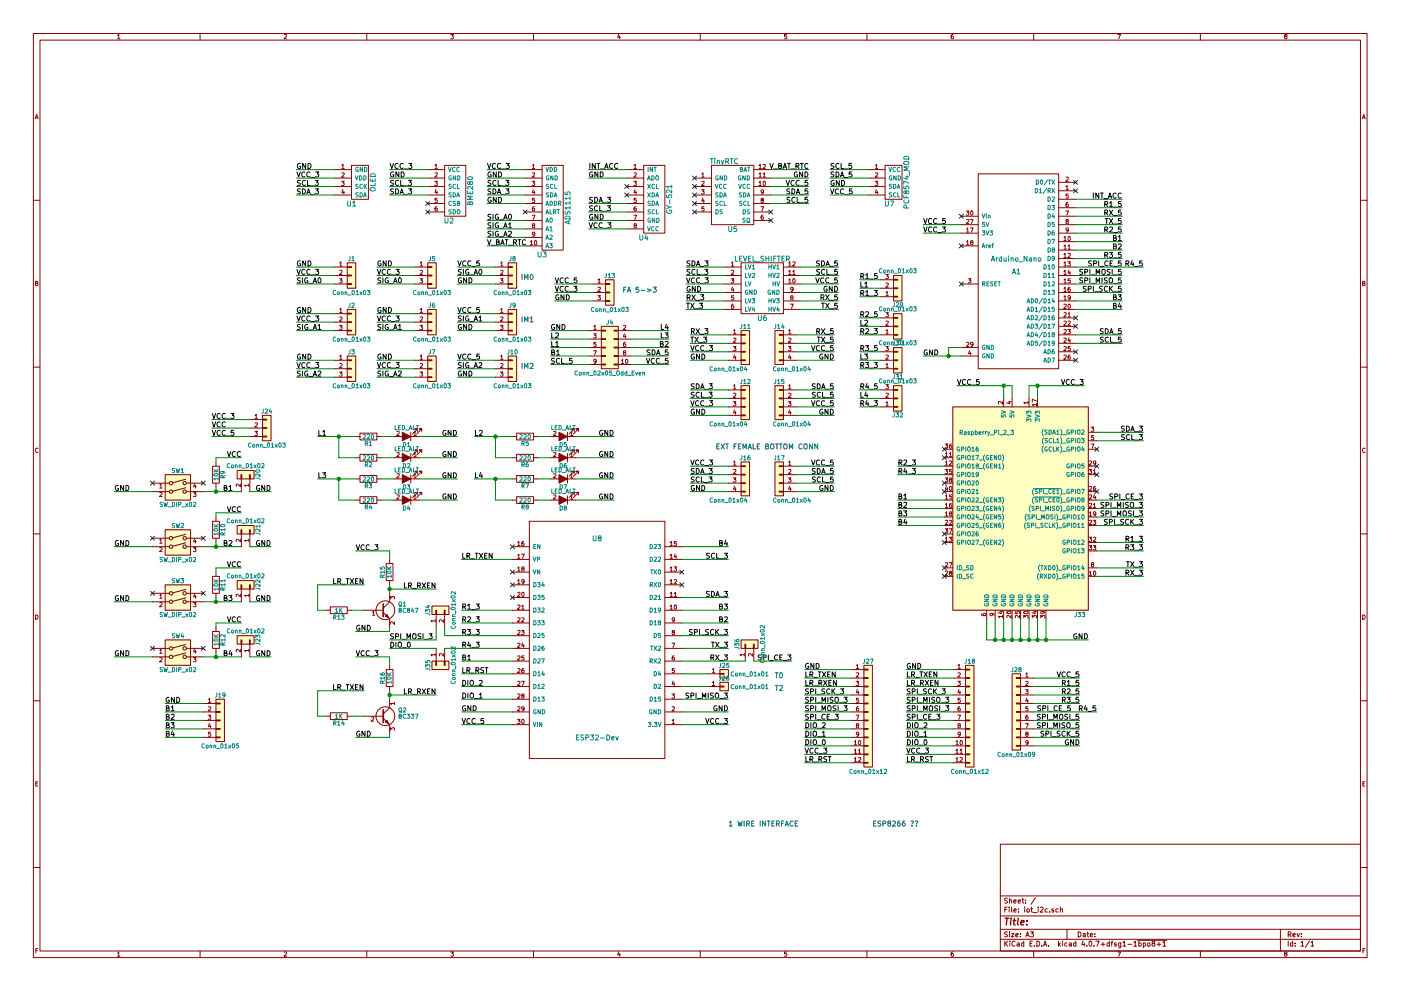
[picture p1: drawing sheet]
<svg xmlns="http://www.w3.org/2000/svg" width="420mm" height="297mm" viewBox="0 0 420 297" stroke-linecap="round" stroke-linejoin="round" font-family="sans-serif">
<g fill="none" stroke="#840000" stroke-width=".3">
<path d="M10 10h400v277h-400zM12 12h396v273.1h-396zM35.3 10.7l.3-.4v1.3M35.3 11.6h.7M60 10v2M85.2 10.4l.5-.1 .3 .4-.8 .9h.8M110 10v2M135.2 10.3h.8l-.4 .5 .4 .3-.1 .4h-.7M160 10v2M185.5 10.2l-.3 1h.8M185.9 10.8v.8M210 10v2"/>
<path d="M235.9 10.3h-.6v.6h.6l.1 .5-.3 .2-.4-.1M260 10v2M285.9 10.3l-.6 .3-.1 .8 .3 .2 .4-.1v-.6l-.4-.1-.3 .3M310 10v2M335.2 10.3h.8l-.5 1.3M360 10v2M385.5 10.9l-.3-.3 .3-.3 .4 .1v.4a.5 .5 0 0 0-.5 .2 .5 .5 0 0 0 0 .5l.3 .1 .3-.2-.3-.5M10.6 35.6l.4-1.3 .4 1.3M10.7 35.2h.6M408.6 35.6l.4-1.3 .4 1.3M408.7 35.2h.6M100.3 50.8h5.1"/>
<path d="M100.3 53.4h5.1M100.3 55.9h5.1M100.3 58.5h5.1M102.4 54.3h.8l-.4 .5 .4 .1v.6h-.8M102.5 49.6l.4-.3v1.2M102.5 51.9l.5-.1 .2 .4-.8 .9h.8M102.5 50.5h.7M102.8 56.8l-.3 .9h.8M103.1 57.3v.9M105.4 49.6h5.1v10.1h-5.1zM128.3 50.8h5M128.3 53.4h5"/>
<path d="M128.3 55.9h5M128.3 58.5h5M130.4 54.3h.8l-.5 .5 .4 .1v.6h-.7M130.5 49.6l.3-.3v1.2M130.5 51.9l.4-.1 .3 .4-.8 .9h.8M130.5 50.5h.7M130.7 56.8l-.2 .9h.7M131 57.3v.9M131.1 59.4h-.6v.6h.6v.6h-.6M133.3 49.6h6.4v15.2h-6.4zM157.5 50.8h5.1M157.5 53.4h5.1"/>
<path d="M157.5 55.9h5.1M157.5 58.5h5.1M159.6 54.3h.8l-.5 .5 .4 .1v.6h-.7M159.7 49.6l.3-.3v1.2M159.7 51.9l.4-.1 .3 .4-.8 .9h.8M159.7 50.5h.7M159.9 56.8l-.2 .9h.7M160.2 57.3v.9M160.3 59.4h-.6v.6h.6v.6h-.6M162.6 49.6h6.3v25.4h-6.3zM188 50.8h5M188 53.4h5"/>
<path d="M188 55.9h5M188 58.5h5M190.1 54.3h.8l-.5 .5 .4 .1v.6h-.7M190.1 49.6l.4-.3v1.2M190.1 51.9l.5-.1 .3 .4-.8 .9h.8M190.1 50.5h.8M190.4 56.8l-.3 .9h.8M190.7 57.3v.9M190.8 59.4h-.6l-.1 .6h.7v.6h-.7M193 49.6h6.4v20.3h-6.4zM208.3 53.4h5.1M208.3 55.9h5.1"/>
<path d="M208.3 58.5h5.1M210.4 56.9h.8l-.5 .5 .4 .1v.5h-.7M210.5 52.2l.3-.4v1.3M210.5 54.4l.4-.1 .3 .4-.8 .9h.8M210.5 53.1h.7M210.7 59.3l-.2 1h.7M211 59.8v.9M213.4 49.6h12.7v17.7h-12.7zM226.1 50.8h5M226.1 53.4h5M226.1 55.9h5M226.1 58.5h5"/>
<path d="M227.6 54.7l.4-.4v1.3M227.6 52.2l.4-.4v1.3M227.6 49.6l.4-.3v1.2M227.6 50.5h.7M227.6 53.1h.7M227.6 55.6h.7M228.5 60l-.3-.3 .3-.3 .4 .1v.3a.52 .52 0 0 0-.5 .2 .52 .52 0 0 0-.1 .6h.6l-.2-.6M228.9 52.2l.3-.4v1.3M228.9 49.4l.4-.1 .3 .3-.8 .9h.8M228.9 53.1h.7M229 57.4l-.3 .3-.4-.1v-.6l.4-.1 .3 .2-.1 .7-.6 .4M229 54.4l.1-.1a.61 .61 0 0 1 .5 .7 .61 .61 0 0 1-.6 .5z"/>
<path d="M260.3 50.8h5.1M260.3 53.4h5.1M260.3 55.9h5.1M260.3 58.5h5.1M262.5 54.3h.7l-.4 .5 .4 .1v.6h-.7M262.5 49.6l.4-.3v1.2M262.5 51.9l.5-.1 .2 .4-.7 .9h.7M262.5 50.5h.7M262.8 56.8l-.3 .9h.8M263.1 57.3v.9M265.4 49.6h5.1v10.1h-5.1zM293.4 52.1h24.1v58.4h-24.1z"/>
<path d="M317.5 57.2h5.1M317.5 54.6h5.1M317.5 59.7h5.1M319.7 56l.3-.4v1.3M319.7 53.2l.5-.1 .2 .3-.8 .9h.8M319.7 56.9h.7M320.3 58.2h-.6v.5h.6v.6h-.6M10 60h2M101.9 78.8l.3-.3v1.2M101.9 79.7h.7M104.1 78.8h2.6v7.6h-2.6zM104.1 79.9h1.3v.3h-1.3z"/>
<path d="M126 78.8l.4-.3v1.2M126 79.7h.7M128.3 78.8h2.5v7.6h-2.5zM128.3 79.9h1.2v.3h-1.2zM128.3 61h5M128.3 63.5h5M131 62l-.5 .3v.7l.2 .2 .4-.1-.1-.6-.3-.1-.2 .3M150.1 78.8l.4-.3v1.2M150.1 79.7h.8M152.4 78.8h2.5v7.6h-2.5zM152.4 79.9h1.3v.3h-1.3zM157.5 61h5.1"/>
<path d="M157.5 63.5h5.1M157.5 66.1h5.1M157.5 68.6h5.1M157.5 71.2h5.1M157.5 73.7h5.1M159.1 72.5l.3-.4v1.3M159.1 73.4h.7M159.6 64.5h.8l-.5 1.3M159.9 67.6l-.2-.3 .2-.3 .4 .1v.3a.52 .52 0 0 0-.5 .2 .52 .52 0 0 0-.1 .6h.6l-.2-.6M160.2 62l-.5 .3v.7l.2 .2 .4-.1-.1-.6-.3-.1-.2 .3M160.4 70.1l-.3 .3-.3-.1-.1-.6 .4-.1 .3 .2-.1 .7-.5 .4M160.4 72.2l.2-.1a.61 .61 0 0 1 .4 .7 .61 .61 0 0 1-.5 .5z"/>
<path d="M188 61h5M188 63.5h5M188 66.1h5M188 68.6h5M190.1 64.5h.8l-.5 1.3M190.4 67.6l-.3-.3 .3-.3 .4 .1v.3a.52 .52 0 0 0-.5 .2 .52 .52 0 0 0-.1 .6h.6l-.2-.6M190.7 62l-.5 .3-.1 .7 .3 .2 .4-.1-.1-.6-.3-.1-.3 .3M208.3 61h5.1M208.3 63.5h5.1M211.1 62h-.6v.5h.6v.6h-.6M219.4 78.8l.3-.3v1.2M219.4 79.7h.7"/>
<path d="M222.2 78.8h12.7v15.2h-12.7zM226.1 61h5M226.1 63.5h5M226.1 66.1h5M228.2 62h.8l-.5 1.2M228.8 64.5l-.5 .3-.1 .7 .3 .3 .4-.2-.1-.6h-.3l-.3 .2M236.5 78.8l.4-.3v1.2M236.5 79.7h.7M237.7 78.6l.5-.1 .3 .3-.8 .9h.8M288.3 73.7h5.1M288.3 64.8h5.1M288.3 67.3h5.1"/>
<path d="M288.3 69.9h5.1M289.8 63.2h.8l-.5 .5 .4 .1v.6h-.7M289.9 68.7l.3-.4v1.3M289.9 65.9l.4-.1 .3 .3-.8 .9h.8M289.9 72.5l.3-.4v1.3M289.9 73.4h.7M289.9 69.6h.7M291 68.3h.8l-.5 1.3M291 65.8h.8l-.5 1.2M291.2 63.3l.2-.1a.61 .61 0 0 1 .4 .7 .61 .61 0 0 1-.5 .5zM291.3 72.7l-.2-.3 .2-.3 .4 .1v.3a.52 .52 0 0 0-.5 .2 .52 .52 0 0 0-.1 .6h.6l-.1-.6M317.5 62.3h5.1"/>
<path d="M317.5 64.8h5.1M317.5 67.3h5.1M317.5 69.9h5.1M317.5 72.4h5.1M317.5 75h5.1M317.5 77.5h5.1M319.1 71.2l.3-.3v1.2M319.1 73.7l.3-.3v1.3M319.1 76.3l.3-.4v1.3M319.1 78.8l.3-.3v1.2M319.1 79.7h.7M319.1 72.1h.7"/>
<path d="M319.1 74.7h.7M319.1 77.2h.7M319.6 63.2h.8l-.5 1.3M319.9 66.3l-.2-.2 .2-.3 .4 .1v.3a.52 .52 0 0 0-.5 .1 .52 .52 0 0 0-.1 .6h.6l-.1-.6M320.2 78.5h.8l-.4 .5 .4 .1v.5h-.8M320.3 60.7l-.6 .3v.7l.2 .3 .4-.2v-.6h-.4l-.2 .2M320.3 73.7l.3-.3v1.3M320.3 76l.5-.1 .2 .4-.8 .9h.8M320.3 74.7h.7M320.4 68.8l-.2 .3-.4-.1-.1-.6 .5-.1 .2 .2-.1 .8-.5 .3M320.4 71l.2-.1a.61 .61 0 0 1 .4 .6 .61 .61 0 0 1-.5 .5zM408 60h2"/>
<path d="M10.7 84.9l.5-.1 .1-.4-.6-.1v1.3h.5l.2-.4-.3-.3M100.3 80h3.8M100.3 82.6h3.8M100.3 85.1h3.8M100.3 94h3.8M100.3 96.6h3.8M100.3 99.1h3.8M101.8 83.6h.8l-.4 .4 .3 .1v.6h-.7M101.8 97.5h.8l-.4 .5 .3 .1v.6h-.7M101.9 81.1l.5-.1 .2 .4-.8 .9h.8M101.9 92.8l.3-.4v1.3M101.9 95.1l.5-.1 .2 .3-.8 1h.8"/>
<path d="M101.9 93.7h.7M104.1 85h1.3v.3h-1.3zM104.1 82.5h1.3v.2h-1.3zM104.1 92.7h2.6v7.7h-2.6zM104.1 99h1.3v.2h-1.3zM104.1 96.4h1.3v.3h-1.3zM104.1 93.9h1.3v.2h-1.3zM124.5 80h3.8M124.5 82.6h3.8M124.5 85.1h3.8M124.5 94h3.8M124.5 96.6h3.8"/>
<path d="M124.5 99.1h3.8M125.9 83.6h.8l-.4 .4 .4 .1v.6h-.8M125.9 97.5h.8l-.4 .5 .4 .1v.6h-.8M126 81.1l.5-.1 .2 .4-.8 .9h.8M126 92.8l.4-.4v1.3M126 95.1l.5-.1 .2 .3-.8 1h.8M126 93.7h.7M128.3 85h1.2v.3h-1.2zM128.3 82.5h1.2v.2h-1.2zM128.3 92.7h2.5v7.7h-2.5zM128.3 99h1.2v.2h-1.2zM128.3 96.4h1.2v.3h-1.2z"/>
<path d="M128.3 93.9h1.2v.2h-1.2zM148.6 80h3.8M148.6 82.6h3.8M148.6 85.1h3.8M148.6 94h3.8M148.6 96.6h3.8M148.6 99.1h3.8M150.1 83.6h.8l-.5 .4 .4 .1v.6h-.7M150.1 97.5h.8l-.5 .5 .4 .1v.6h-.7M150.1 81.1l.5-.1 .3 .4-.8 .9h.8M150.1 92.8l.4-.4v1.3M150.1 95.1l.5-.1 .3 .3-.8 1h.8"/>
<path d="M150.1 93.7h.8M152.4 85h1.3v.3h-1.3zM152.4 82.5h1.3v.2h-1.3zM152.4 92.7h2.5v7.7h-2.5zM152.4 99h1.3v.2h-1.3zM152.4 96.4h1.3v.3h-1.3zM152.4 93.9h1.3v.2h-1.3zM176.5 99.1h3.8M177.8 85.1h3.8M177.8 87.7h3.8M177.8 90.2h3.8M178.1 97.9l.3-.4v1.3"/>
<path d="M178.1 98.8h.7M179.3 88.6h.8l-.5 .5 .4 .1v.6h-.7M179.3 83.9l.4-.3v1.2M179.3 86.2l.5-.1 .3 .3-.8 1h.8M179.3 84.8h.8M180.3 97.8h5.1v12.7h-5.1zM180.3 99h1.3v.2h-1.3zM181.6 83.9h2.5v7.6h-2.5zM181.6 90.1h1.3v.2h-1.3zM181.6 87.5h1.3v.3h-1.3zM181.6 85h1.3v.3h-1.3zM184.1 99h1.3v.2h-1.3z"/>
<path d="M185.4 99.1h3.8M187 97.6l.5-.1 .2 .4-.8 .9h.8M187.2 100l-.2 .9h.7M217.2 80h5M217.2 82.6h5M217.2 85.1h5M217.2 87.7h5M217.2 90.2h5M217.2 92.7h5M219.3 83.6h.8l-.5 .4 .4 .1v.6h-.7M219.4 81.1l.4-.1 .3 .4-.8 .9h.8M219.6 86l-.2 .9h.7"/>
<path d="M219.9 91.2l-.5 .3v.7l.2 .2 .4-.1-.1-.6h-.3l-.2 .2M219.9 86.5v.9M220 99.1l.3-.3v1.3M220 88.6h-.6v.6h.6v.6h-.6M222.2 99.1h2.6v10.2h-2.6zM232.4 99.1h2.5v10.2h-2.5zM234.9 80h5.1M234.9 82.6h5.1M234.9 85.1h5.1M234.9 87.7h5.1M234.9 90.2h5.1M234.9 92.7h5.1"/>
<path d="M236.5 99.1l.4-.3v1.3M236.5 83.9l.4-.3v1.2M236.5 81.4l.4-.4v1.3M236.5 84.8h.7M236.5 82.3h.7M237.1 91.2h.8l-.5 1.2M237.4 89.2l-.3-.3 .3-.3 .4 .1v.3a.52 .52 0 0 0-.6 .2 .52 .52 0 0 0 0 .6h.6l-.2-.6M237.7 81.4l.4-.4v1.3M237.7 82.3h.8M237.8 86.6l-.2 .3-.4-.1v-.6l.4-.1 .2 .2v.8l-.6 .3M237.8 83.7l.2-.1a.61 .61 0 0 1 .5 .6 .61 .61 0 0 1-.6 .5zM264.2 95.3h3.8"/>
<path d="M264.2 97.8h3.8M264.2 88.9h3.8M264.2 86.4h3.8M264.2 83.9h3.8M265.6 82.3h.8l-.4 .5 .4 .1v.5h-.8M265.6 93.7h.8l-.4 .5 .4 .1v.6h-.8M265.7 87.7l.4-.3v1.2M265.7 84.9l.5-.1 .2 .4-.8 .9h.8M265.7 99.1l.4-.3v1.3M265.7 96.4l.5-.1 .2 .3-.8 .9h.8M265.7 88.6h.7M268 82.6h2.5v7.6h-2.5z"/>
<path d="M268 83.7h1.2v.3h-1.2zM268 86.3h1.2v.2h-1.2zM268 88.8h1.2v.3h-1.2zM268 94h2.5v7.6h-2.5zM268 95.2h1.2v.2h-1.2zM268 97.7h1.2v.3h-1.2zM288.3 85.1h5.1M290.4 83.6h.8l-.4 .4 .3 .1v.6h-.7M317.5 80h5.1M317.5 82.6h5.1M317.5 85.1h5.1M317.5 87.7h5.1"/>
<path d="M317.5 90.2h5.1M317.5 92.7h5.1M317.5 95.3h5.1M317.5 97.8h5.1M319.1 91.3l.5-.1 .2 .3-.8 .9h.8M319.1 93.8l.5-.1 .2 .4-.8 .9h.8M319.1 96.4l.5-.1 .2 .3-.8 .9h.8M319.1 98.9l.5-.1 .2 .3-.8 1h.8M319.1 81.4l.3-.4v1.3M319.1 83.9l.3-.3v1.2M319.1 86.4l.3-.3v1.3M319.1 89l.3-.4v1.3"/>
<path d="M319.1 84.8h.7M319.1 82.3h.7M319.1 87.4h.7M319.1 89.9h.7M320.2 98.8h.8l-.4 .5 .4 .1v.5h-.8M320.3 94.1l.3-.4v1.3M320.3 96.4l.5-.1 .2 .3-.8 .9h.8M320.3 95h.7M320.4 91.3l.2-.1a.61 .61 0 0 1 .4 .6 .61 .61 0 0 1-.5 .6zM320.6 80.9l-.3 1h.8M320.9 86.1l-.6 .3v.7l.2 .3 .5-.2-.1-.6h-.4l-.2 .2M320.9 81.4v.9"/>
<path d="M321 83.6h-.7v.5h.7v.6h-.7M321 89.2l-.2 .2-.4-.1-.1-.6 .5-.1 .2 .3v.7l-.6 .3M408.7 84.9l.5-.1 .1-.4-.6-.1v1.3h.5l.2-.4-.3-.3M10 110h2M100.3 108h3.8M100.3 110.5h3.8M100.3 113.1h3.8M101.8 111.5h.8l-.4 .5 .3 .1v.5h-.7M101.9 106.8l.3-.4v1.3M101.9 109.1l.5-.1 .2 .3-.8 .9h.8M101.9 107.7h.7M104.1 106.7h2.6v7.6h-2.6z"/>
<path d="M104.1 112.9h1.3v.3h-1.3zM104.1 110.4h1.3v.3h-1.3zM104.1 107.9h1.3v.2h-1.3zM124.5 108h3.8M124.5 110.5h3.8M124.5 113.1h3.8M125.9 111.5h.8l-.4 .5 .4 .1v.5h-.8M126 106.8l.4-.4v1.3M126 109.1l.5-.1 .2 .3-.8 .9h.8M126 107.7h.7M128.3 106.7h2.5v7.6h-2.5zM128.3 112.9h1.2v.3h-1.2z"/>
<path d="M128.3 110.4h1.2v.3h-1.2zM128.3 107.9h1.2v.2h-1.2zM148.6 108h3.8M148.6 110.5h3.8M148.6 113.1h3.8M150.1 111.5h.8l-.5 .5 .4 .1v.5h-.7M150.1 106.8l.4-.4v1.3M150.1 109.1l.5-.1 .3 .3-.8 .9h.8M150.1 107.7h.8M152.4 106.7h2.5v7.6h-2.5zM152.4 112.9h1.3v.3h-1.3zM152.4 110.4h1.3v.3h-1.3z"/>
<path d="M152.4 107.9h1.3v.2h-1.3zM176.5 101.6h3.8M176.5 104.2h3.8M176.5 106.7h3.8M176.5 109.3h3.8M178 100.1h.8l-.4 .4 .3 .1v.6h-.7M178 105.1h.8l-.5 1.3M178.7 102.6h-.6v.6h.6v.5h-.6M178.8 108.2l-.2 .3-.4-.1-.1-.6 .5-.1 .2 .2-.1 .7-.5 .4M180.3 109.1h1.3v.3h-1.3zM180.3 106.6h1.3v.2h-1.3zM180.3 104h1.3v.3h-1.3z"/>
<path d="M180.3 101.5h1.3v.3h-1.3zM184.1 109.1h1.3v.3h-1.3zM184.1 106.6h1.3v.2h-1.3zM184.1 104h1.3v.3h-1.3zM184.1 101.5h1.3v.3h-1.3zM185.4 101.6h3.8M185.4 104.2h3.8M185.4 106.7h3.8M185.4 109.3h3.8M186.4 108l.3-.3v1.3M186.4 109h.7M187.2 105.7l-.2-.3 .2-.3 .4 .1v.3a.52 .52 0 0 0-.5 .2 .52 .52 0 0 0-.1 .6h.6l-.1-.6"/>
<path d="M187.6 102.6l-.6 .3v.7l.2 .3 .4-.2v-.6h-.4l-.2 .2M187.6 100.5v.8M187.7 107.8l.2-.1a.61 .61 0 0 1 .4 .6 .61 .61 0 0 1-.5 .6zM218.4 108h3.8M218.4 100.4h3.8M218.4 102.9h3.8M218.4 105.4h3.8M218.4 116.9h3.8M218.4 119.4h3.8M219.9 103.9h.8l-.4 .5 .3 .1v.5h-.7M220 101.4l.5-.1 .2 .4-.8 .9h.8M220 115.7l.3-.4v1.3"/>
<path d="M220 117.9l.5-.1 .2 .4-.8 .9h.8M220 100.1h.7M220 116.6h.7M220.3 106.3l-.3 1h.8M220.6 106.8v.9M222.2 107.9h1.3v.2h-1.3zM222.2 105.3h1.3v.3h-1.3zM222.2 102.8h1.3v.2h-1.3zM222.2 100.2h1.3v.3h-1.3zM222.2 115.6h2.6v10.2h-2.6zM222.2 119.3h1.3v.2h-1.3zM222.2 116.7h1.3v.3h-1.3z"/>
<path d="M232.4 115.6h2.5v10.2h-2.5zM233.7 107.9h1.2v.2h-1.2zM233.7 105.3h1.2v.3h-1.2zM233.7 102.8h1.2v.2h-1.2zM233.7 100.2h1.2v.3h-1.2zM233.7 119.3h1.2v.2h-1.2zM233.7 116.7h1.2v.3h-1.2zM234.9 108h3.9M234.9 100.4h3.9M234.9 102.9h3.9M234.9 105.4h3.9M234.9 116.9h3.9"/>
<path d="M234.9 119.4h3.9M236.4 103.9h.8l-.4 .5 .4 .1v.5h-.8M236.5 101.4l.5-.1 .2 .4-.8 .9h.8M236.5 115.7l.4-.4v1.3M236.5 117.9l.5-.1 .2 .4-.8 .9h.8M236.5 100.1h.7M236.5 116.6h.7M236.8 106.3l-.3 1h.8M237.1 106.8v.9M264.2 108h3.8M264.2 110.5h3.8M264.2 100.4h3.8"/>
<path d="M264.2 105.4h3.8M264.2 116.9h3.8M264.2 119.4h3.8M265.6 103.9h.8l-.4 .5 .4 .1v.5h-.8M265.6 115.3h.8l-.4 .5 .4 .1v.5h-.8M265.7 109.3l.4-.3v1.2M265.7 106.5l.5-.1 .2 .4-.8 .9h.8M265.7 117.9l.5-.1 .2 .4-.8 .9h.8M265.7 100.1h.7M265.7 110.2h.7M268 100.2h1.2v.3h-1.2zM268 104.2h2.5v7.6h-2.5z"/>
<path d="M268 105.3h1.2v.3h-1.2zM268 107.9h1.2v.2h-1.2zM268 110.4h1.2v.3h-1.2zM268 115.6h2.5v7.6h-2.5zM268 116.7h1.2v.3h-1.2zM268 119.3h1.2v.2h-1.2zM288.3 104.2h5.1M288.3 106.7h5.1M289.9 102.7l.4-.1 .3 .4-.8 .9h.8M290.8 105.1l-.3 .9h.7M291.1 105.5v.9M291.8 103.1l-.2 .3-.4-.1-.1-.6 .5-.1 .2 .2-.1 .8-.5 .3"/>
<path d="M301 119.4v2.6M303.5 119.4v2.6M308.6 119.4v2.6M311.1 119.4v2.6M317.5 108h5.1M317.5 100.4h5.1M317.5 102.9h5.1M317.5 105.4h5.1M319.1 101.4l.5-.1 .2 .4-.8 .9h.8M319.1 104l.5-.1 .2 .3-.8 .9h.8M319.1 106.5l.5-.1 .2 .4-.8 .9h.8M320.6 101.3l-.3 .9h.8"/>
<path d="M320.9 106.4l-.6 .3v.7l.2 .3 .5-.1-.1-.7h-.4l-.2 .2M320.9 101.7v.9M321 103.9h-.7v.6h.7v.5h-.7M408 110h2M11.4 134.4a.58 .58 0 0 0-.8 .6 .58 .58 0 0 0 .8 .5M63.8 139.7h2v5.1h-2zM64.8 138.5v1.2M74.9 130.8h3.8M74.9 125.8h3.8M74.9 128.3h3.8M76.4 129.3h.8l-.4 .5 .3 .1v.5h-.7M76.5 124.5l.3-.3v1.3"/>
<path d="M76.5 126.8l.5-.1 .2 .4-.8 .9h.8M76.5 125.5h.7M78.7 124.5h2.6v7.6h-2.6zM78.7 130.7h1.3v.3h-1.3zM78.7 128.2h1.3v.2h-1.3zM78.7 125.6h1.3v.3h-1.3zM106.7 130.8h1.2M106.7 137.2h1.2M107.9 129.8h5.1v2.1h-5.1zM107.9 136.2h5.1v2h-5.1zM113 130.8h1.3M113 137.2h1.3"/>
<path d="M118.1 130.8h7.6M118.1 137.2h7.6M119 129.4l.5-.1 .2 .3-.8 .9h.8M119 135.7l.5-.1 .2 .4-.8 .9h.8M123.2 129.6v2.5M123.2 135.9v2.6M124.1 129.6l.4-.3v1.2M124.1 136l.4-.4v1.3M124.1 130.5h.7M124.1 136.9h.7M125.2 129.3v-.7h-.7h.7l-1.5 1.5M125.2 135.7v-.8h-.7h.7l-1.5 1.5"/>
<path d="M126.5 129.3v-.7h-.8h.8l-1.5 1.5M126.5 135.7v-.8h-.8h.8l-1.5 1.5M153.7 130.8h1.2M153.7 137.2h1.2M154.9 129.8h5.1v2.1h-5.1zM154.9 136.2h5.1v2h-5.1zM160 130.8h1.3M160 137.2h1.3M165.1 130.8h7.6M165.1 137.2h7.6M166 129.4l.5-.1 .2 .3-.8 .9h.8M166 135.7l.5-.1 .2 .4-.8 .9h.8"/>
<path d="M170.2 129.6v2.5M170.2 135.9v2.6M171.1 129.6l.3-.3v1.2M171.1 136l.3-.4v1.3M171.1 130.5h.7M171.1 136.9h.7M172.2 129.3v-.7h-.8h.8l-1.5 1.5M172.2 135.7v-.8h-.8h.8l-1.5 1.5M173.5 129.3v-.7h-.8h.8l-1.5 1.5M173.5 135.7v-.8h-.8h.8l-1.5 1.5M218.4 122h3.8M218.4 124.5h3.8"/>
<path d="M218.4 139.7h3.8M219.9 120.4h.8l-.4 .5 .3 .1v.5h-.7M220 138.5l.3-.3v1.2M220 139.4h.7M220.3 122.8l-.3 1h.8M220.6 123.3v.9M222.2 124.4h1.3v.2h-1.3zM222.2 121.8h1.3v.3h-1.3zM222.2 138.5h2.6v10.1h-2.6zM222.2 139.6h1.3v.3h-1.3zM232.4 138.5h2.5v10.1h-2.5zM233.7 124.4h1.2v.2h-1.2z"/>
<path d="M233.7 121.8h1.2v.3h-1.2zM233.7 139.6h1.2v.3h-1.2zM234.9 122h3.9M234.9 124.5h3.9M234.9 139.7h3.9M236.4 120.4h.8l-.4 .5 .4 .1v.5h-.8M236.5 138.5l.4-.3v1.2M236.5 139.4h.7M236.8 122.8l-.3 1h.8M237.1 123.3v.9M264.2 122h3.8M265.7 120.7l.4-.3v1.3"/>
<path d="M265.7 121.7h.7M268 121.8h1.2v.3h-1.2zM283.2 139.7h2.5M283.2 137.2h2.5M283.2 134.7h2.5M283.4 133.1h.8l-.4 .5 .4 .1v.5h-.8M283.5 136l.4-.4v1.3M283.5 138.5l.4-.3v1.2M283.5 139.4h.7M283.5 136.9h.7M284.7 136l.4-.4v1.3M284.7 138.3l.5-.1 .2 .3-.7 .9h.7"/>
<path d="M284.7 136.9h.7M285.3 133.1l-.5 .3-.1 .7 .3 .3 .4-.2-.1-.6h-.3l-.3 .2M285.7 122h40.7v60.9h-40.7zM300.7 120.3v.8l-.9-.8-.4 .3 .1 .4M302.4 120.5h.8M302.8 120.3v.7l-.9-.2M308.3 120.7h-1.3l.4 .3M308.3 120.3v.7M310.8 121.3h-1.2l.3 .4M310.8 120.2l-1.2-.5v.8M310.8 120.9v.8M326.4 139.7h2.5"/>
<path d="M326.4 129.6h2.5M326.4 132.1h2.5M326.4 134.7h2.5M326.7 138.3l.5-.1 .2 .3-.8 .9h.8M327.2 128h.8l-.4 .5 .4 .1v.5h-.8M327.2 133.1h.9l-.6 1.3M328 130.5h-.6l-.1 .6h.7v.6h-.7M328.6 138.7l-.2 .2h-.4v-.6l.4-.1 .2 .2v.7l-.6 .3M409.4 134.4a.58 .58 0 0 0-.8 .6 .58 .58 0 0 0 .8 .5M45.7 144.8h5.1M45.7 147.4h5.1M47.9 145.4l.4-.4v1.3"/>
<path d="M47.9 147.7l.5-.1 .2 .3-.8 .9h.8M47.9 146.3h.7M49.5 142.3h7.6v7.6h-7.6zM49.5 158.8h7.6v7.6h-7.6zM55.7 146.2l-3.9 1M55.7 143.6l-3.9 1.1M55.9 144.8h5.1M55.9 147.4h5.1M58 147.6h.8l-.5 .4 .4 .1v.6h-.7M58.3 144.9l-.2 1h.7M58.6 145.4v.9M63.8 156.2h2v5.1h-2z"/>
<path d="M64.8 144.8v1.3M64.8 155v1.2M71.1 141h5.1v2.5h-5.1zM71.1 157.5h5.1v2.6h-5.1zM72.1 145.1v.8l-.9-.8-.4 .2 .1 .5M72.3 142.3h.2v1.2h-.2zM72.3 158.8h.2v1.3h-.2zM72.4 143.5v3.9M74.6 145.5h-1.2l.3 .3M74.6 145.1v.7M74.8 142.3h.3v1.2h-.3zM74.8 158.8h.3v1.3h-.3z"/>
<path d="M74.9 143.5v3.9M106.7 143.5h1.2M106.7 149.9h1.2M107.9 142.5h5.1v2.1h-5.1zM107.9 148.9h5.1v2h-5.1zM113 143.5h1.3M113 149.9h1.3M118.1 143.5h7.6M118.1 149.9h7.6M119 142.1l.5-.1 .2 .3-.8 .9h.8M119 148.4l.5-.1 .2 .4-.8 .9h.8M123.2 142.3v2.5"/>
<path d="M123.2 148.6v2.6M124.1 142.3l.4-.3v1.2M124.1 148.7l.4-.4v1.3M124.1 143.2h.7M124.1 149.6h.7M125.2 142v-.7h-.7h.7l-1.5 1.5M125.2 148.4v-.8h-.7h.7l-1.5 1.5M126.5 142v-.7h-.8h.8l-1.5 1.5M126.5 148.4v-.8h-.8h.8l-1.5 1.5M153.7 143.5h1.2M153.7 149.9h1.2M154.9 142.5h5.1v2.1h-5.1z"/>
<path d="M154.9 148.9h5.1v2h-5.1zM158.7 156.2h40.7v71.2h-40.7zM160 143.5h1.3M160 149.9h1.3M165.1 143.5h7.6M165.1 149.9h7.6M166 142.1l.5-.1 .2 .3-.8 .9h.8M166 148.4l.5-.1 .2 .4-.8 .9h.8M170.2 142.3v2.5M170.2 148.6v2.6M171.1 142.3l.3-.3v1.2M171.1 148.7l.3-.4v1.3"/>
<path d="M171.1 143.2h.7M171.1 149.6h.7M172.2 142v-.7h-.8h.8l-1.5 1.5M172.2 148.4v-.8h-.8h.8l-1.5 1.5M173.5 142v-.7h-.8h.8l-1.5 1.5M173.5 148.4v-.8h-.8h.8l-1.5 1.5M218.4 142.3h3.8M218.4 144.8h3.8M218.4 147.4h3.8M219.9 143.2h.8l-.4 .5 .3 .1v.6h-.7M220 140.8l.5-.1 .2 .4-.8 .9h.8M220.3 145.7l-.3 .9h.8"/>
<path d="M220.6 146.2v.9M222.2 147.2h1.3v.3h-1.3zM222.2 144.7h1.3v.2h-1.3zM222.2 142.1h1.3v.3h-1.3zM233.7 147.2h1.2v.3h-1.2zM233.7 144.7h1.2v.2h-1.2zM233.7 142.1h1.2v.3h-1.2zM234.9 142.3h3.9M234.9 144.8h3.9M234.9 147.4h3.9M236.4 143.2h.8l-.4 .5 .4 .1v.6h-.8M236.5 140.8l.5-.1 .2 .4-.8 .9h.8"/>
<path d="M236.8 145.7l-.3 .9h.8M237.1 146.2v.9M283.2 142.3h2.5M283.2 144.8h2.5M283.2 147.4h2.5M283.2 149.9h2.5M283.2 152.4h2.5M283.2 157.5h2.5M283.2 155h2.5M283.4 140.7h.8l-.4 .5 .4 .1v.5h-.8M283.4 158.5h.8l-.4 .5 .4 .1v.5h-.8M283.4 143.2h.8l-.4 .5 .4 .1v.6h-.8"/>
<path d="M283.5 156l.5-.1 .2 .4-.8 .9h.8M283.5 148.7l.4-.4v1.3M283.5 151.2l.4-.3v1.2M283.5 153.8l.4-.4v1.3M283.5 149.6h.7M283.5 152.1h.7M283.5 154.7h.7M283.8 145.7l-.3 .9h.8M284.1 146.2v.9M284.7 158.5h.8l-.5 1.3M284.7 156l.5-.1 .2 .4-.7 .9h.7M284.8 145.9l.2-.1a.61 .61 0 0 1 .5 .6 .61 .61 0 0 1-.6 .6z"/>
<path d="M285 153.9l-.3-.2 .3-.3 .4 .1v.3a.52 .52 0 0 0-.6 .2 .52 .52 0 0 0 0 .5h.6l-.2-.6M285 143.8l-.3-.3 .3-.3 .4 .1v.3a.52 .52 0 0 0-.6 .2 .52 .52 0 0 0 0 .6h.6l-.2-.6M285.3 150.9l-.5 .3-.1 .7 .3 .2 .4-.1-.1-.6-.3-.1-.3 .3M285.4 148.3h-.6l-.1 .6h.7v.6h-.7M285.4 140.7h-.6l-.1 .6h.7v.5h-.7M326.4 142.3h2.5M326.4 147.4h2.5M326.4 149.9h2.5M326.4 152.4h2.5M326.4 157.5h2.5M326.4 155h2.5M326.6 140.7h.8l-.4 .5 .4 .1v.5h-.8"/>
<path d="M326.7 151l.5-.1 .2 .3-.8 .9h.8M326.7 156l.5-.1 .2 .4-.8 .9h.8M326.7 148.4l.5-.1 .2 .4-.8 .9h.8M326.7 145.9l.5-.1 .2 .3-.8 1h.8M326.7 153.8l.4-.4v1.3M326.7 154.7h.7M327.8 155.9h.8l-.4 .5 .4 .1v.6h-.8M327.9 151.2l.4-.3v1.2M327.9 141.1l.4-.4v1.3M327.9 152.1h.7M327.9 142h.7M328.2 148.2l-.3 1h.8"/>
<path d="M328.5 145.8l-.5 .3-.1 .7 .2 .3 .5-.2-.1-.6h-.4l-.2 .2M328.5 148.7v.9M328.6 153.9l-.2 .3-.4-.1v-.6l.4-.1 .2 .2v.8l-.6 .3M10 160h2M45.7 161.3h5.1M45.7 163.9h5.1M45.7 177.8h5.1M47.9 161.9l.4-.4v1.3M47.9 164.2l.5-.1 .2 .3-.8 .9h.8M47.9 178.4l.4-.4v1.3M47.9 162.8h.7M47.9 179.3h.7"/>
<path d="M49.5 175.3h7.6v7.6h-7.6zM55.7 162.7l-3.9 1M55.7 160.2l-3.9 1M55.7 179.2l-3.9 1M55.7 176.7l-3.9 1M55.9 161.3h5.1M55.9 163.9h5.1M55.9 177.8h5.1M58 164.1h.8l-.5 .5 .4 .1v.5h-.7M58.3 161.5l-.2 .9h.7M58.3 178l-.2 .9h.7M58.6 161.9v.9"/>
<path d="M58.6 178.4v.9M63.8 172.8h2v5h-2zM64.8 161.3v1.3M64.8 171.5v1.3M64.8 177.8v1.3M71.1 174h5.1v2.6h-5.1zM72.1 161.6v.8l-.9-.8-.4 .2 .1 .5M72.1 178.1v.8l-.9-.8-.4 .2 .1 .5M72.3 175.3h.2v1.3h-.2zM72.4 160.1v3.8M72.4 176.6v3.8M74.6 162h-1.2l.3 .3"/>
<path d="M74.6 178.5h-1.2l.3 .3M74.6 161.6v.7M74.6 178.1v.7M74.8 175.3h.3v1.3h-.3zM74.9 160.1v3.8M74.9 176.6v3.8M115.8 168.9h2.1v5.1h-2.1zM116.8 167.7v1.2M116.8 174v1.3M116.8 177.8v2.6l-1.9 1.9M117 179.5v-.7l.5 .4 .1-.4h.6v.7M153.7 163.9h5"/>
<path d="M153.7 179.1h5M153.7 175.3h5M153.7 171.5h5M153.7 167.7h5M155.2 177.6l.5-.1 .3 .4-.8 .9h.8M155.2 162.6l.4-.3v1.3M155.2 166.5l.4-.4v1.3M155.2 170.3l.4-.4v1.3M155.2 174.1l.4-.4v1.3M155.2 175h.8M155.2 171.2h.8M155.2 167.4h.8"/>
<path d="M155.2 163.6h.8M156.4 166.1h.8l-.5 1.3M156.6 177.6l.1-.1a.61 .61 0 0 1 .5 .7 .61 .61 0 0 1-.6 .5zM156.7 170.4l-.2-.2 .2-.3 .4 .1v.3a.52 .52 0 0 0-.5 .2 .52 .52 0 0 0-.1 .6h.6l-.2-.7M157 162.3l-.5 .3v.7l.2 .3 .4-.2-.1-.6h-.3l-.2 .2M157.2 174.3l-.3 .2-.3-.1-.1-.6 .4-.1 .3 .3-.1 .7-.5 .3M199.4 163.9h5.1M199.4 179.1h5.1M199.4 175.3h5.1M199.4 171.5h5.1M199.4 167.7h5.1M201 177.9l.3-.4v1.3"/>
<path d="M201 174.1l.3-.4v1.3M201 170.3l.3-.4v1.3M201 166.5l.3-.4v1.3M201 162.6l.3-.3v1.3M201 178.8h.7M201 175h.7M201 171.2h.7M201 167.4h.7M201 163.6h.7M202.1 169.9h.8l-.4 .5 .3 .1v.6h-.7M202.2 177.9l.3-.4v1.3M202.2 173.8l.5-.1 .2 .4-.8 .9h.8"/>
<path d="M202.2 178.8h.7M202.5 166l-.3 .9h.7M202.8 166.5v.9M202.8 162.3h-.6v.6h.6v.5h-.6M283.2 170.2h2.5M283.2 172.8h2.5M283.2 162.6h2.5M283.2 160.1h2.5M283.5 161.4l.4-.4v1.3M283.5 168.7l.5-.1 .2 .4-.8 .9h.8M283.5 171.3l.5-.1 .2 .3-.8 1h.8M283.5 162.3h.7"/>
<path d="M284.7 161h.7l-.4 .5 .4 .1v.6h-.7M284.7 168.6h.8l-.5 1.3M285 171.7l-.3-.2 .3-.3 .4 .1v.3a.52 .52 0 0 0-.6 .2 .52 .52 0 0 0 0 .5h.6l-.2-.6M326.4 170.2h2.5M326.4 172.8h2.5M326.4 162.6h2.5M326.4 165.1h2.5M326.6 161h.8l-.4 .5 .4 .1v.6h-.8M326.6 163.6h.8l-.4 .4 .4 .1v.6h-.8M326.7 171.5l.4-.3v1.3M326.7 172.5h.7M327.5 169.2l-.2-.3 .2-.3 .5 .1v.3a.52 .52 0 0 0-.6 .2 .52 .52 0 0 0 0 .6h.6l-.2-.6"/>
<path d="M327.8 163.6h.8l-.4 .4 .4 .1v.6h-.8M327.9 161.1l.5-.1 .2 .4-.8 .9h.8M328 171.3l.2-.1a.61 .61 0 0 1 .5 .6 .61 .61 0 0 1-.6 .6zM408 160h2M10.7 184.3a.65 .65 0 0 1 .7 .7 .65 .65 0 0 1-.7 .6zM45.7 180.4h5.1M45.7 194.3h5.1M45.7 196.9h5.1M47.9 180.7l.5-.1 .2 .3-.8 .9h.8M47.9 194.9l.4-.4v1.3M47.9 197.2l.5-.1 .2 .3-.8 1h.8M47.9 195.8h.7"/>
<path d="M49.5 191.8h7.6v7.6h-7.6zM55.7 195.7l-3.9 1.1M55.7 193.2l-3.9 1M55.9 180.4h5.1M55.9 194.3h5.1M55.9 196.9h5.1M58 180.6h.8l-.5 .5 .4 .1v.5h-.7M58 197.1h.8l-.5 .5 .4 .1v.5h-.7M58.3 194.5l-.2 .9h.7M58.6 195v.8M63.8 189.3h2v5h-2zM64.8 188v1.3"/>
<path d="M64.8 194.3v1.3M71.1 190.5h5.1v2.6h-5.1zM72.1 194.6v.8l-.9-.8-.4 .3 .1 .4M72.3 191.8h.2v1.3h-.2zM72.4 193.1v3.8M74.6 195h-1.2l.3 .3M74.6 194.6v.7M74.8 191.8h.3v1.3h-.3zM74.9 193.1v3.8M97.8 182.9h1.3M99.1 181.9h5v2h-5zM104.1 182.9h1.3"/>
<path d="M109.2 182.9h5.7M111.7 183.5l.4-.4v1.3M111.7 184.4h.7M114.9 183.6l1.9 1.9v2.5M116.8 199.4v1.3M118.3 186.4v.8l-.9-.8-.4 .2 .1 .5M129.5 181.6h5.1v2.6h-5.1zM129.5 198.2h5.1v2.5h-5.1zM130.5 186.1h-1.3l.4 .3M130.5 196.3h-1.3l.4 .3M130.5 185.7v.7M130.5 195.9v.7"/>
<path d="M130.7 182.9h.2v1.3h-.2zM130.7 198.2h.2v1.2h-.2zM130.8 184.2v3.8M130.8 194.3v3.9M133 185.7v.8l-.9-.8-.3 .3 .1 .4M133 195.9v.8l-.9-.8-.3 .2 .1 .5M133.2 182.9h.3v1.3h-.3zM133.2 198.2h.3v1.2h-.3zM133.3 184.2v3.8M133.3 194.3v3.9M153.7 182.9h5M153.7 194.3h5"/>
<path d="M153.7 198.2h5M153.7 190.5h5M153.7 186.7h5M155.2 181.4l.5-.1 .3 .4-.8 .9h.8M155.2 185.3l.5-.1 .3 .3-.8 .9h.8M155.2 189.1l.5-.1 .3 .3-.8 .9h.8M155.2 192.9l.5-.1 .3 .3-.8 .9h.8M155.2 196.7l.5-.1 .3 .3-.8 1h.8M156.4 189h.8l-.5 .4 .4 .1v.6h-.7M156.5 181.7l.3-.4v1.3M156.5 185.3l.4-.1 .3 .3-.8 .9h.8M156.5 182.6h.7"/>
<path d="M156.7 192.7l-.2 .9h.7M157 193.2v.8M157.1 196.6h-.6v.6h.6v.5h-.6M199.4 182.9h5.1M199.4 194.3h5.1M199.4 198.2h5.1M199.4 190.5h5.1M199.4 186.7h5.1M201 181.7l.3-.4v1.3M201 182.6h.7M201.5 192.8h.8l-.5 1.2M201.8 189.5l-.2-.2 .2-.3 .4 .1v.3a.52 .52 0 0 0-.5 .1 .52 .52 0 0 0-.1 .6h.6l-.1-.6"/>
<path d="M202.2 196.6l-.6 .3v.7l.2 .3 .4-.2v-.6h-.4l-.2 .2M202.3 185.7l-.2 .2h-.4l-.1-.6 .5-.1 .2 .2-.1 .7-.5 .3M202.3 181.4l.2-.1a.61 .61 0 0 1 .4 .7 .61 .61 0 0 1-.5 .5zM222.2 191.8h5.1v2.5h-5.1zM223.2 196.3h-1.3l.4 .3M223.2 195.9v.7M223.4 193.1h.2v1.2h-.2zM223.5 194.3v3.9M225.8 195.9v.8l-1-.8-.3 .2 .1 .5M225.9 193.1h.3v1.2h-.3zM226.1 194.3v3.9M256.8 199.5l.4-.4v1.3"/>
<path d="M259.1 199.4h2.5v30.5h-2.5zM287.3 199.5l.4-.4v1.3M289.6 199.4h2.5v30.5h-2.5zM294.3 184l.3 .5h.8l.2-.2-.1-.4-.6 .1-.1 .3 .2 .2M295.9 182.9v2.6M297.4 183.8l.3 .3-.1 .3-.6 .1-.1-.4 .2-.3 .7 .1 .3 .5M298.4 182.9v2.6M299.8 183.3h.9M300.3 183.2v.7l-1-.2M300.7 184.8h-1.3l.4 .4M300.7 184.4v.8M301 182.9v2.6"/>
<path d="M302 183.4a.76 .76 0 0 1 1.2 .3 .66 .66 0 0 1-.7 .3 .66 .66 0 0 1-.5-.6zM303.2 184.4v.8l-.9-.8-.3 .3 .1 .5M303.5 182.9v2.6M304.5 183.3v.6h.6v-.6h.5v.6M305.8 184.4v.8l-.9-.8-.4 .3 .1 .5M306.1 182.9v2.6M307 185.2v-.8l.5 .5 .1-.4h.6v.7M307.1 183.3a.69 .69 0 0 1 1.2 .4 .66 .66 0 0 1-.7 .3 .66 .66 0 0 1-.5-.6zM308.6 182.9v2.6M309.6 185.2v-.8l.5 .5 .1-.4h.5v.7M310 183.3h.8M310.4 183.2v.7l-.9-.2"/>
<path d="M311.1 182.9v2.6M312.1 185.2v-.8l.5 .5 .1-.4h.6v.7M312.6 183.2l.3 .3-.1 .3-.6 .1-.1-.4 .2-.3 .8 .1 .3 .5M313.7 182.9v2.6M408.7 184.3a.65 .65 0 0 1 .7 .7 .65 .65 0 0 1-.7 .6zM10 210h2M61 210.9h3.8M61 213.4h3.8M61 215.9h3.8M61 218.5h3.8M62.4 214.4h.8l-.4 .4 .4 .1v.6h-.8M62.5 209.6l.4-.3v1.3"/>
<path d="M62.5 211.9l.5-.1 .2 .4-.8 .9h.8M62.5 210.6h.7M62.8 216.8l-.3 .9h.8M63.1 217.3v.9M63.2 219.4h-.6l-.1 .6h.7v.6h-.7M64.8 209.6h2.5v12.7h-2.5zM64.8 218.3h1.2v.3h-1.2zM64.8 215.8h1.2v.3h-1.2zM64.8 213.3h1.2v.2h-1.2zM64.8 210.7h1.2v.3h-1.2zM97.8 214.7h1.3M99.1 213.7h5v2h-5z"/>
<path d="M104.1 214.7h1.3M109.2 214.7h5.7M111.4 215l.5-.1 .2 .3-.8 .9h.8M114.9 215.3l1.9 1.9v2.5M115.8 200.7h2.1v5.1h-2.1zM116.8 209.6v2.5l-1.9 1.9M116.8 205.8v1.2M117 218.9v-.8l.5 .5 .1-.4h.6v.7M118.3 210.9h-1.3l.4 .3M118.3 210.5v.7M153.7 205.8h5M153.7 213.4h5"/>
<path d="M153.7 202h5M153.7 217.2h5M153.7 209.6h5M155.2 215.6h.8l-.5 .5 .4 .1v.6h-.7M155.2 200.5l.5-.1 .3 .3-.8 1h.8M155.2 204.3l.5-.1 .3 .4-.8 .9h.8M155.2 208.1l.5-.1 .3 .4-.8 .9h.8M155.2 211.9l.5-.1 .3 .4-.8 .9h.8M156.4 204.2h.8l-.5 1.3M156.6 215.7l.1-.1a.61 .61 0 0 1 .5 .7 .61 .61 0 0 1-.6 .5zM156.7 208.5l-.2-.2 .2-.3 .4 .1v.3a.52 .52 0 0 0-.5 .2 .52 .52 0 0 0-.1 .6h.6l-.2-.7M157 200.4l-.5 .3v.7l.2 .3 .4-.2-.1-.6h-.3l-.2 .2"/>
<path d="M157.2 212.4l-.3 .2-.3-.1-.1-.6 .4-.1 .3 .3-.1 .7-.5 .3M199.4 205.8h5.1M199.4 213.4h5.1M199.4 202h5.1M199.4 217.2h5.1M199.4 209.6h5.1M201.5 208h.8l-.4 .5 .3 .1v.6h-.7M201.6 216l.3-.4v1.3M201.6 211.9l.5-.1 .2 .4-.8 .9h.8M201.6 216.9h.7M201.9 204.1l-.3 .9h.7M202.2 204.6v.9"/>
<path d="M202.2 200.4h-.6v.6h.6v.5h-.6M212.1 205.8h3.8M212.1 202h3.8M213.6 200.7l.4-.3v1.3M213.6 204.6l.4-.4v1.3M213.6 201.7h.8M213.6 205.5h.8M215.9 200.7h2.5v2.5h-2.5zM215.9 201.8h1.3v.3h-1.3zM215.9 204.5h2.5v2.5h-2.5zM215.9 205.6h1.3v.3h-1.3zM255.3 200.7h3.8"/>
<path d="M255.3 203.2h3.8M255.3 205.8h3.8M255.3 208.3h3.8M255.3 210.9h3.8M255.3 213.4h3.8M255.3 215.9h3.8M255.3 218.5h3.8M256.7 204.2h.8l-.4 .5 .4 .1v.5h-.8M256.7 214.4h.9l-.6 1.2M256.8 201.8l.5-.1 .2 .3-.8 .9h.8M256.8 200.4h.7M257 217.4l-.2-.2 .2-.3 .5 .1v.3a.52 .52 0 0 0-.6 .2 .52 .52 0 0 0 0 .5h.6l-.2-.6"/>
<path d="M257.1 206.7l-.3 .9h.8M257.4 211.8l-.5 .3-.1 .7 .2 .3 .5-.1-.1-.6-.4-.1-.2 .2M257.4 207.1v.9M257.5 209.3h-.6l-.1 .6h.7v.5h-.7M257.5 220l-.2 .2h-.4v-.7l.4-.1 .2 .3v.7l-.6 .3M259.1 218.3h1.2v.3h-1.2zM259.1 215.8h1.2v.3h-1.2zM259.1 213.3h1.2v.2h-1.2zM259.1 210.7h1.2v.3h-1.2zM259.1 208.2h1.2v.2h-1.2zM259.1 205.6h1.2v.3h-1.2zM259.1 203.1h1.2v.3h-1.2z"/>
<path d="M259.1 200.6h1.2v.2h-1.2zM285.7 200.7h3.9M285.7 203.2h3.9M285.7 205.8h3.9M285.7 208.3h3.9M285.7 210.9h3.9M285.7 213.4h3.9M285.7 215.9h3.9M285.7 218.5h3.9M287.2 204.2h.8l-.4 .5 .4 .1v.5h-.8M287.2 214.4h.9l-.6 1.2M287.3 201.8l.5-.1 .2 .3-.8 .9h.8"/>
<path d="M287.3 200.4h.7M287.5 217.4l-.2-.2 .2-.3 .5 .1v.3a.52 .52 0 0 0-.6 .2 .52 .52 0 0 0 0 .5h.6l-.2-.6M287.6 206.7l-.3 .9h.8M287.9 211.8l-.5 .3-.1 .7 .2 .3 .5-.1-.1-.6-.4-.1-.2 .2M287.9 207.1v.9M288 209.3h-.6l-.1 .6h.7v.5h-.7M288 220l-.2 .2h-.4v-.7l.4-.1 .2 .3v.7l-.6 .3M289.6 218.3h1.2v.3h-1.2zM289.6 215.8h1.2v.3h-1.2zM289.6 213.3h1.2v.2h-1.2zM289.6 210.7h1.2v.3h-1.2zM289.6 208.2h1.2v.2h-1.2z"/>
<path d="M289.6 205.6h1.2v.3h-1.2zM289.6 203.1h1.2v.3h-1.2zM289.6 200.6h1.2v.2h-1.2zM303.5 202h2.6v22.8h-2.6zM304.8 218.3h1.3v.3h-1.3zM304.8 215.8h1.3v.3h-1.3zM304.8 213.3h1.3v.2h-1.3zM304.8 210.7h1.3v.3h-1.3zM304.8 208.2h1.3v.2h-1.3zM304.8 205.6h1.3v.3h-1.3zM304.8 203.1h1.3v.3h-1.3zM306.1 203.2h3.8"/>
<path d="M306.1 205.8h3.8M306.1 208.3h3.8M306.1 210.9h3.8M306.1 213.4h3.8M306.1 215.9h3.8M306.1 218.5h3.8M307.5 206.7h.8l-.4 .5 .4 .1v.6h-.8M307.5 216.9h.9l-.6 1.3M307.6 202l.4-.3v1.2M307.6 204.3l.5-.1 .2 .4-.8 .9h.8M307.6 202.9h.7M307.8 220l-.2-.3 .2-.3 .5 .1v.3a.52 .52 0 0 0-.6 .2 .52 .52 0 0 0 0 .6h.6l-.2-.6"/>
<path d="M307.9 209.2l-.3 .9h.8M308.2 214.4l-.5 .3-.1 .7 .2 .2 .5-.1-.1-.6-.4-.1-.2 .3M308.2 209.7v.9M308.3 211.8h-.6l-.1 .6h.7v.6h-.7M408 210h2M10.7 234.9h.5M11.3 234.3h-.6v1.3h.6M61 221h3.8M64.8 220.9h1.2v.2h-1.2zM255.3 221h3.8M255.3 223.6h3.8M255.3 226.1h3.8"/>
<path d="M255.3 228.6h3.8M256.2 222.3l.4-.3v1.3M256.2 224.9l.4-.4v1.3M256.2 227.4l.4-.3v1.2M256.2 223.3h.7M256.2 225.8h.7M256.2 228.3h.7M257.4 224.9l.4-.4v1.3M257.4 227.2l.5-.1 .2 .3-.7 .9h.7M257.4 225.8h.7M257.5 222.1l.2-.1a.61 .61 0 0 1 .5 .6 .61 .61 0 0 1-.6 .6zM259.1 228.5h1.2v.3h-1.2z"/>
<path d="M259.1 226h1.2v.2h-1.2zM259.1 223.4h1.2v.3h-1.2zM259.1 220.9h1.2v.2h-1.2zM285.7 221h3.9M285.7 223.6h3.9M285.7 226.1h3.9M285.7 228.6h3.9M286.7 222.3l.3-.3v1.3M286.7 224.9l.3-.4v1.3M286.7 227.4l.3-.3v1.2M286.7 223.3h.7M286.7 225.8h.7"/>
<path d="M286.7 228.3h.7M287.9 224.9l.4-.4v1.3M287.9 227.2l.5-.1 .2 .3-.8 .9h.8M287.9 225.8h.7M288 222.1l.2-.1a.61 .61 0 0 1 .5 .6 .61 .61 0 0 1-.6 .6zM289.6 228.5h1.2v.3h-1.2zM289.6 226h1.2v.2h-1.2zM289.6 223.4h1.2v.3h-1.2zM289.6 220.9h1.2v.2h-1.2zM304.8 223.4h1.3v.3h-1.3zM304.8 220.9h1.3v.2h-1.3zM306.1 221h3.8"/>
<path d="M306.1 223.6h3.8M308.3 222.5l-.2 .3-.4-.1v-.6l.4-.1 .2 .2v.7l-.6 .4M408.7 234.9h.4M409.3 234.3h-.6v1.3h.6M300 253h108v32.1h-108zM10 260h2M300 278.5h108M300 274.5h108M300 268.5h108M301.3 272.6h.6M302.1 271.9h-.8v1.5M302.1 279.4l-.8 .1a.64 .64 0 0 0 .8 .7l-.1 .5h-.7"/>
<path d="M302.1 269.3l-.8 .1a.64 .64 0 0 0 .8 .7l-.1 .5h-.7M302.6 271.9v.1M302.6 272.4v1M302.8 279.3v.2M302.8 269.8h.6v.9M302.8 269.2v1.5M302.8 279.8v1M303.3 279.8h.8l-.8 1h.8M303.4 271.9v1.3l.2 .2M304 270.2l.7-.1v-.3l-.4-.1-.3 .2 .1 .7h.6M304.1 272.9l.7-.1-.1-.3-.4-.1-.2 .2v.7h.6M305.3 270.2l.7-.1v-.3l-.4-.1-.3 .2 .1 .7h.6"/>
<path d="M305.4 273.3v.1M305.4 272.5v.1M306 279.9v.1M306.5 269.7h.6M306.7 269.2v1.3l.4 .2M307.3 271.9v.1M307.3 272.4v1M307.6 270.6v.1M307.6 269.8v.1M308 272.5h.6v.8h-.6zM309 279.3h.9l-.5 .6 .5 .1v.7h-.9M309.1 272.4h.6"/>
<path d="M309.3 271.9v1.3l.4 .2M309.9 273.5h1.1M310.5 269.1l-1.3 2M311.4 271.9v.1M311.4 272.4v1M312 272l.6-.1 .3 .4-1 1.1h1M314.1 272.5l-.4-.1-.3 .3 .1 .6h.6M314.8 273.3v.1M316 272.5l-.4-.1-.2 .2 .1 .2 .5 .2v.3h-.6M317.3 272.5l-.4-.1-.3 .3 .1 .6h.6M318 272.5h.6v.9M318 271.9v1.5"/>
<path d="M320 278.5v3M323.3 279.3a.76 .76 0 0 1 .9 .8 .76 .76 0 0 1-.9 .7zM324.8 279.9h.6l.1 .9M326 279.8h.5M326.2 279.3v1.3l.3 .2M328.3 279.9v.1M384 278.5v6.6M389 279.8l.3 1 .4-1M390.3 279.9v.1M408 260h2M10.7 284.9h.5M11.4 284.3h-.7v1.3"/>
<path d="M35.3 285.7l.3-.4v1.3M35.3 286.6h.7M60 285.1v1.9M85.2 285.4l.5-.1 .3 .4-.8 .9h.8M110 285.1v1.9M135.2 285.3h.8l-.4 .5 .4 .3-.1 .4h-.7M160 285.1v1.9M185.5 285.3l-.3 .9h.8M185.9 285.8v.8M210 285.1v1.9M235.9 285.3h-.6v.6h.6l.1 .5-.3 .2-.4-.1M260 285.1v1.9"/>
<path d="M285.9 285.3l-.6 .3-.1 .8 .3 .2 .4-.1v-.6l-.4-.1-.3 .3M300 281.5h108M301.3 282.1v1.5M301.5 282.7l.7 .9M302.2 282.1l-.9 .9M302.8 282.1v.2M302.8 282.6v1M304.4 282.3a.67 .67 0 0 0-.9 .6 .67 .67 0 0 0 .9 .6M304.6 280.3l.7-.1v-.3l-.4-.1-.3 .2 .1 .7h.6M305.1 282.7h.5l.1 .9M305.7 283l-.7 .2 .2 .4 .5-.1M306 280.7v.1"/>
<path d="M307 282.7l-.4-.1-.3 .3 .1 .6h.6M307 282.1v1.5M307.6 280.8l.5-1.5 .5 1.5M307.8 280.4h.7M308.9 282.8h.5M309.6 282.1h-.7v1.5h.7M310 285.1v1.9M310.2 283.5v.1M310.9 282.1a.76 .76 0 0 1 .9 .8 .76 .76 0 0 1-.9 .7zM312.4 283.5v.1M313 283.6l.4-1.5 .5 1.5M313.1 283.2h.7"/>
<path d="M314.5 283.5v.1M317.4 282.1v1.5M317.6 283l.4 .6M318 282.6l-.6 .6M318.7 282.1v.2M318.7 282.6v1M320 282.7l-.4-.1-.3 .3 .1 .6h.6M320.7 282.7h.6v.9M321.3 283l-.7 .2 .2 .4 .5-.1M322.7 282.7l-.5-.1-.3 .3 .1 .6h.7M322.7 282.1v1.5M324.8 282l-.4 1.1h1"/>
<path d="M325.1 282.6v1M325.5 280.2l-.7 .3 .2 .3 .5-.1M325.9 283.5v.1M326.7 282.3l.2-.2a.72 .72 0 0 1 .6 .8 .72 .72 0 0 1-.7 .6l-.2-.5zM327 280.3l.7-.1-.1-.3-.4-.1-.2 .2 .1 .7h.5M328.1 283.5v.1M328.3 280.7v.1M328.6 282.1h1l-.6 1.5M330.2 283h1.1M330.8 282.5v1.1M332.7 282.7l-.4-.1-.3 .3 .1 .6h.6M332.7 282.1v1.5"/>
<path d="M333.2 282.6h.6M333.8 282.1l-.4 .2v1.3M334.8 282.7l-.4-.1-.2 .2 .1 .2 .5 .2v.3h-.6M335.2 285.3h.8l-.5 1.3M336.1 282.6v1.4h-.6M336.1 282.7l-.4-.1-.3 .3 .1 .6h.6M336.8 282.5l.4-.4v1.5M336.8 283.6h.8M338.3 283h1.1M340 282.5l.5-.4v1.5M340 283.6h.9M341.2 281.8h8.7"/>
<path d="M341.5 282.7l.5-.1 .2 .3-.1 .6h-.6M341.5 282.1v1.5M342.9 282.7l.4-.1 .3 .3-.1 .6h-.6M342.9 282.6v1.5M344.2 282.7h.7l-.1 .8h-.6zM345.8 282.7l-.3-.2 .3-.4 .5 .2v.3a.61 .61 0 0 0-.7 .2 .61 .61 0 0 0 0 .7h.7l.1-.5-.3-.3M347 283h1.1M347.6 282.5v1.1M348.8 282.5l.4-.4v1.5M348.8 283.6h.8M360 285.1v1.9M385.5 285.9l-.3-.3 .3-.3 .4 .1v.4a.5 .5 0 0 0-.5 .2 .5 .5 0 0 0 0 .5l.3 .1 .3-.2-.3-.5"/>
<path d="M386.3 280.1l.7-.1 .1-.5-.8-.2v1.5M386.3 282.1v1.5M386.7 280.1l.5 .7M387.7 282.7l-.5-.1-.2 .3v.6h.7M387.7 282.1v1.5M387.8 280.3l.7-.1-.1-.3-.4-.1-.2 .2v.7h.6M388.4 283.5v.1M388.4 282.7v.1M390.2 282.5l.4-.4v1.5M390.2 283.6h.8M390.3 280.7v.1M392.7 282l-1.2 2"/>
<path d="M393.2 282.5l.4-.4v1.5M393.2 283.6h.8M408.7 284.9h.5M409.3 284.3h-.6v1.3"/>
<circle cx="51.3" cy="147.4" r=".51"/>
<circle cx="51.3" cy="144.8" r=".51"/>
<circle cx="55.4" cy="144.8" r=".51"/>
<circle cx="55.4" cy="147.4" r=".51"/>
<circle cx="51.3" cy="163.9" r=".51"/>
<circle cx="51.3" cy="161.3" r=".51"/>
<circle cx="51.3" cy="177.8" r=".51"/>
<circle cx="55.4" cy="177.8" r=".51"/>
<circle cx="55.4" cy="163.9" r=".51"/>
<circle cx="55.4" cy="161.3" r=".51"/>
<circle cx="51.3" cy="196.9" r=".51"/>
<circle cx="51.3" cy="194.3" r=".51"/>
<circle cx="51.3" cy="180.4" r=".51"/>
<circle cx="55.4" cy="196.9" r=".51"/>
<circle cx="55.4" cy="194.3" r=".51"/>
<circle cx="55.4" cy="180.4" r=".51"/>
<circle cx="115.6" cy="182.9" r="2.82"/>
<circle cx="115.6" cy="214.7" r="2.82"/>
</g>
<path d="M301.4 275.2h1.2M302 275.2l-.2 2M303.2 275.9l-.2 1.3M303.3 275.2l-.1 .2M303.9 275.9h.7M304.2 275.2l-.2 1.7 .5 .3M305.4 275.2l-.2 1.7 .2 .3M306.1 276.6l1-.2v-.4l-.6-.1-.3 .3v.9h.7M307.9 277v.2M308.1 276l-.1 .2" fill="none" stroke="#840000" stroke-width=".41"/>
<g fill="none" stroke="#008484" stroke-width=".3">
<path d="M106.6 52.7l.4 1.3 .4-1.3M107.4 50.2a.57 .57 0 0 0-.7 .6 .57 .57 0 0 0 .7 .5v-.4h-.2M107.4 55.3h-.6l-.1 .4a.54 .54 0 0 1 .6 .7h-.6M107.4 57.8h-.6l-.1 .5a.54 .54 0 0 1 .6 .6l-.6 .1M107.8 52.7a.64 .64 0 0 1 .7 .6 .64 .64 0 0 1-.7 .7zM107.9 57.8a.64 .64 0 0 1 .8 .6 .64 .64 0 0 1-.8 .6zM108.7 55.3a.56 .56 0 0 0-.8 .6 .56 .56 0 0 0 .8 .5M108.7 50.2v1.2l-.7-1.2v1.2M109 59l.4-1.2 .5 1.2M109.1 52.7a.64 .64 0 0 1 .7 .6 .64 .64 0 0 1-.7 .7zM109.2 58.7h.6M109.2 55.2v1.3"/>
<path d="M109.3 50.2a.64 .64 0 0 1 .7 .6 .64 .64 0 0 1-.7 .6zM109.4 55.8l.5 .7M109.9 55.2l-.7 .7M111 53.6v.7h1.5v-.7M111.1 56.4l1.2-.1 .2 .6-.5 .3h-.7l-.3-.3zM111.1 52.4a.81 .81 0 0 1 .9-.3 .81 .81 0 0 1 .5 .8h-1.5zM111.8 53.8v.5M112.5 54.8v.8h-1.5M134.5 50.2l.4 1.2 .4-1.2M135.3 52.7a.57 .57 0 0 0-.7 .6 .57 .57 0 0 0 .8 .5v-.4h-.2M135.3 55.3h-.6v.4a.54 .54 0 0 1 .6 .7h-.7M135.3 57.8h-.6v.5a.54 .54 0 0 1 .6 .6l-.7 .1"/>
<path d="M135.9 57.8a.64 .64 0 0 1 .7 .6 .64 .64 0 0 1-.7 .6zM136.5 50.3a.56 .56 0 0 0-.8 .5 .56 .56 0 0 0 .8 .5M136.6 55.3a.56 .56 0 0 0-.8 .6 .56 .56 0 0 0 .8 .5M136.7 52.7v1.3l-.8-1.3v1.3M137 59l.4-1.2 .4 1.2M137.1 58.7h.6M137.2 55.2v1.3h.6M137.3 52.7a.64 .64 0 0 1 .7 .6 .64 .64 0 0 1-.7 .7zM137.7 50.3a.56 .56 0 0 0-.7 .5 .56 .56 0 0 0 .7 .5M140.2 57.3v.8h1.6v-.8M140.4 53.1a.72 .72 0 0 1 .8-.2 .72 .72 0 0 1 .5 .7 .74 .74 0 0 1-.9 .4 .74 .74 0 0 1-.5-.8zM140.9 54.7l.3-.3 .6 .3-.1 .5-.5 .1-.5-.8-.4 .1 .1 .6 .2 .1 .3-.3"/>
<path d="M141 57.5v.6M141.8 58.8h-1.6l1.1 .5-1.1 .5h1.6M141.8 55.9v.9l-1.1-.9-.5 .3 .2 .6M163.7 50.2l.4 1.2 .4-1.2M164.5 52.7a.57 .57 0 0 0-.7 .6 .57 .57 0 0 0 .8 .5v-.4h-.2M164.5 55.3h-.6v.4a.54 .54 0 0 1 .6 .7h-.7M164.5 57.8h-.6v.5a.54 .54 0 0 1 .6 .6l-.7 .1M165 50.2a.64 .64 0 0 1 .7 .6 .64 .64 0 0 1-.7 .6zM165.1 57.8a.64 .64 0 0 1 .7 .6 .64 .64 0 0 1-.7 .6zM165.8 55.3a.56 .56 0 0 0-.8 .6 .56 .56 0 0 0 .8 .5M165.9 52.7v1.3l-.7-1.3v1.3M166.2 59l.4-1.2 .4 1.2"/>
<path d="M166.2 50.2a.64 .64 0 0 1 .8 .6 .64 .64 0 0 1-.8 .6zM166.3 58.7h.6M166.4 55.2v1.3h.6M166.5 52.7a.64 .64 0 0 1 .7 .6 .64 .64 0 0 1-.7 .7zM169.4 57.6v.7l.8 .1-.1-.7 .6-.2 .3 .3-.2 .6M171 59.4h-1.6l.5 .5M171 59v.9M194.2 54l.4-1.3 .4 1.3M194.2 55.2l.9 1.3M194.2 57.8l.9 1.2M194.3 53.6h.6M194.4 50.2v1.2"/>
<path d="M195.1 55.2l-.9 1.3M195.1 57.8l-.9 1.2M195.5 52.7a.64 .64 0 0 1 .7 .6 .64 .64 0 0 1-.7 .7zM195.6 57.8a.64 .64 0 0 1 .7 .6 .64 .64 0 0 1-.7 .6zM195.7 50.2v1.2l-.7-1.2v1.2M196.1 50.2h.7M196.3 55.3a.56 .56 0 0 0-.8 .6 .56 .56 0 0 0 .8 .5M196.5 50.2v1.2M196.7 59l.4-1.2 .4 1.2M196.7 52.9l.3-.2 .4 .2 .1 .6-.3 .5-.5-.2zM196.8 58.7h.6M196.8 55.2v1.3h.7"/>
<path d="M199.9 58.5v.7l.8 .1-.1-.8 .6-.1 .2 .3-.1 .6M200.9 59.9v1.2M201.4 56.9v1l-1-1-.5 .3 .2 .6M201.4 55.9h-1.5l.5 .5M201.4 55.5v.9M213 47.6h.9M213.4 47.6v1.5M214.4 47.6v.1M214.4 48.1v1M214.5 55.2l.4 1.3 .4-1.3M215.1 48.2l.6-.1 .1 1M215.1 48.1v1"/>
<path d="M215.3 52.7a.57 .57 0 0 0-.7 .6 .57 .57 0 0 0 .8 .5v-.4h-.2M215.3 57.8h-.6v.5a.54 .54 0 0 1 .6 .6l-.7 .1M215.9 57.8a.64 .64 0 0 1 .7 .6 .64 .64 0 0 1-.7 .6zM216.4 48.1l.3 1M216.5 55.3a.56 .56 0 0 0-.8 .6 .56 .56 0 0 0 .8 .5M216.7 52.7v1.3l-.7-1.3v1.3M217 59l.4-1.2 .4 1.2M217.1 48.1l-.7 1.5M217.1 58.7h.6M217.3 52.7a.64 .64 0 0 1 .7 .6 .64 .64 0 0 1-.7 .7zM217.7 48.4l.7-.1 .1-.6-.8-.1v1.5M217.8 55.3a.56 .56 0 0 0-.8 .6 .56 .56 0 0 0 .8 .5"/>
<path d="M218 48.4l.5 .7M219 47.6h.8M219.4 47.6v1.5M221.2 47.7a.68 .68 0 0 0-.9 .6 .68 .68 0 0 0 .9 .6M221.5 55.2l.4 1.3 .5-1.3M222 50.7l.6-.1v-.3l-.6-.1v1.2h.5l.2-.4-.2-.3M222.1 52.7a.57 .57 0 0 0-.7 .6 .57 .57 0 0 0 .8 .5v-.4h-.2M222.4 57.8h-.6v.5a.54 .54 0 0 1 .6 .6l-.7 .1M223 57.8a.64 .64 0 0 1 .7 .6 .64 .64 0 0 1-.7 .6zM223.1 51.4l.4-1.2 .5 1.2M223.2 51h.6M223.5 52.7v1.3l-.7-1.3v1.3"/>
<path d="M223.5 55.3a.56 .56 0 0 0-.7 .6 .56 .56 0 0 0 .7 .5M224.1 59l.4-1.2 .4 1.2M224.1 52.7a.64 .64 0 0 1 .7 .6 .64 .64 0 0 1-.7 .7zM224.2 58.7h.6M224.2 50.2h.7M224.6 50.2v1.2M224.8 55.3a.56 .56 0 0 0-.8 .6 .56 .56 0 0 0 .8 .5M266.6 50.2l.4 1.2 .4-1.2M267.4 52.7a.57 .57 0 0 0-.7 .6 .57 .57 0 0 0 .8 .5v-.4h-.3M267.4 55.3h-.6v.4a.54 .54 0 0 1 .6 .7h-.7M267.4 57.8h-.6v.5a.54 .54 0 0 1 .6 .6l-.7 .1M268 55.2a.64 .64 0 0 1 .7 .7 .64 .64 0 0 1-.7 .6z"/>
<path d="M268.6 50.3a.56 .56 0 0 0-.8 .5 .56 .56 0 0 0 .8 .5M268.7 57.9a.56 .56 0 0 0-.8 .5 .56 .56 0 0 0 .8 .5M268.7 52.7v1.3l-.7-1.3v1.3M269.1 56.5l.4-1.3 .4 1.3M269.2 56.1h.6M269.2 57.8v1.2h.6M269.3 52.7a.64 .64 0 0 1 .8 .6 .64 .64 0 0 1-.8 .7zM269.8 50.3a.56 .56 0 0 0-.7 .5 .56 .56 0 0 0 .7 .5M271 58.6v.7h1.6M271 55.8v.8h.8l-.1-.7 .6-.2 .3 .3-.2 .6M271.1 48.6l1.3-.2 .2 .6-.5 .4-.8-.1-.3-.3zM271.1 47.1a.81 .81 0 0 1 1-.3 .81 .81 0 0 1 .5 .9h-1.6z"/>
<path d="M271.2 59.9a.68 .68 0 0 0 .6 1 .68 .68 0 0 0 .6-1M271.6 53h1M271.7 57.5l.3-.3 .6 .3-.2 .5-.4 .1-.4-.8h-.5l.1 .7 .2 .1 .3-.3M271.8 58.8v.5M272.1 52.8v.9l-1.1-.3M272.6 54.9l-1.6-.7v1M272.6 50h-1.6l1.1 .5-1.1 .5h1.6M272.7 51.4v1.2M310.5 56.5a.64 .64 0 0 1 .7 .6 .64 .64 0 0 1-.7 .7zM310.8 54a.64 .64 0 0 1 .7 .6 .64 .64 0 0 1-.7 .6zM311.7 56.9l.4-.4v1.3M311.7 57.8h.7"/>
<path d="M312.1 54.1l.2-.1a.61 .61 0 0 1 .5 .6 .61 .61 0 0 1-.6 .6zM313.9 56.4l-1.1 1.7M314.2 53.9l-1.1 1.6M314.3 57.2l.6-.1 .1-.5-.7-.1v1.3M314.3 59a.64 .64 0 0 1 .7 .7 .64 .64 0 0 1-.7 .6zM314.4 54h.7M314.6 57.2l.4 .6M314.8 54v1.2M315.4 56.5l.9 1.3M315.4 54l.9 1.2M315.5 59.1l.5-.1 .2 .4-.8 .9h.8M316.3 56.5l-.9 1.3"/>
<path d="M316.3 54l-.9 1.2M104.2 60.3v1.2l.3 .3 .6-.3v-1.2M105 76.9l-.1 1.1-.4 .2M105.5 77.3l.4-.4v1.3M105.5 78.2h.7M105.8 60.7l.4-.4v1.5M105.8 61.8h.9M129.1 76.9v1.1l-.5 .2M130.3 76.9h-.6v.6h.6v.5h-.6M133.5 65.3v1.3l.3 .3 .5-.3v-1.3M135 65.5l.6-.2 .3 .5-1 1.1h1M135.3 62.9h-.6v.4a.54 .54 0 0 1 .6 .7h-.7"/>
<path d="M135.4 60.4a.56 .56 0 0 0-.8 .5 .56 .56 0 0 0 .8 .6M135.9 62.9a.64 .64 0 0 1 .7 .6 .64 .64 0 0 1-.7 .6zM136.6 60.4h-.6l-.1 .4a.54 .54 0 0 1 .7 .7h-.7M137.2 60.9l.6-.1v-.4l-.6-.1v1.3h.4l.3-.5-.3-.2M137.2 63l.2-.1 .5 .1v.7l-.3 .4-.4-.2zM141 60.8l.2-.4 .6 .3v.6h-1.6l.2-.7 .5 .1 .1 .6M153.2 76.9v1.1l-.4 .2M154 77.4l-.2-.2 .2-.3 .5 .1v.3a.52 .52 0 0 0-.6 .2 .52 .52 0 0 0-.1 .5h.7l-.2-.6M161.4 75.5v1.2l.3 .3 .6-.3v-1.2M162.9 75.5h.9l-.5 .6 .5 .3-.1 .5-.2 .1-.6-.1M163.7 61.6l.4-1.3 .4 1.3M163.7 64.1l.4-1.2 .4 1.2"/>
<path d="M163.7 66.7l.4-1.3 .4 1.3M163.7 69.2l.4-1.3 .4 1.3M163.7 71.7l.4-1.2 .4 1.2M163.7 74.3l.4-1.3 .4 1.3M163.8 61.2h.6M163.8 63.7h.6M163.8 66.3h.6M163.8 68.8h.6M163.8 71.4h.6M163.8 73.9h.6M164.8 73h.8l-.4 .5 .4 .1v.6h-.8M164.9 68.3l.4-.4v1.3"/>
<path d="M164.9 70.6l.5-.1 .2 .3-.8 .9h.8M164.9 69.2h.7M165 60.3a.64 .64 0 0 1 .7 .6 .64 .64 0 0 1-.7 .7zM165 62.9v1.2h.6M165 65.5l.2-.1a.61 .61 0 0 1 .5 .6 .61 .61 0 0 1-.6 .6zM166 63.5l.6-.1v-.4l-.6-.1v1.2M166.2 60.3a.64 .64 0 0 1 .8 .6 .64 .64 0 0 1-.8 .7zM166.3 63.5l.4 .6M167.1 62.9h.7M167.4 62.9v1.2M167.5 61l.6-.1 .1-.5-.7-.1v1.3M167.8 61l.4 .6"/>
<path d="M169.5 65.1a.81 .81 0 0 1 1-.3 .81 .81 0 0 1 .5 .8h-1.6zM169.5 63.3l.1 .8a.63 .63 0 0 0 .8-.7l.5 .1v.7M170.5 66.3v.7M171 66.1l-1.6 .5 1.6 .5M171 62.3h-1.6l.5 .4M171 60.8h-1.6l.5 .5M171 60.4v.9M171 61.9v.8M191.9 70.4v1.3l.3 .2 .6-.2v-1.3M193.8 70.3l-.4 1.1h1M194.1 70.9v1M194.2 67.9l.4 1.3 .4-1.3"/>
<path d="M195 60.4h-.6v.4a.54 .54 0 0 1 .6 .7h-.7M195 62.9h-.6v.4a.54 .54 0 0 1 .6 .7h-.7M195 65.4a.57 .57 0 0 0-.7 .6 .57 .57 0 0 0 .8 .5v-.4h-.3M195.6 60.3a.64 .64 0 0 1 .7 .6 .64 .64 0 0 1-.7 .7zM196.2 68a.56 .56 0 0 0-.8 .6 .56 .56 0 0 0 .8 .5M196.3 63a.56 .56 0 0 0-.8 .5 .56 .56 0 0 0 .8 .5M196.3 65.4v1.3l-.7-1.3v1.3M196.7 61.6l.4-1.3 .4 1.3M196.8 61.2h.6M196.8 62.9v1.2h.7M197 65.4a.64 .64 0 0 1 .7 .6 .64 .64 0 0 1-.7 .7zM197.4 68a.56 .56 0 0 0-.7 .6 .56 .56 0 0 0 .7 .5"/>
<path d="M199.9 61.6l.8 .5-.8 .5M200 63.1a.69 .69 0 0 0 .7 .9 .69 .69 0 0 0 .6-1h-.5v.3M200.7 62.1h.7M214.7 62.9a.64 .64 0 0 1 .7 .6 .64 .64 0 0 1-.7 .6zM215.3 60.4h-.6v.4a.54 .54 0 0 1 .6 .7h-.7M216.6 60.4a.56 .56 0 0 0-.8 .5 .56 .56 0 0 0 .8 .6M216.6 62.9h-.6v.4a.54 .54 0 0 1 .6 .7h-.7M217.2 60.3v1.3h.6M218.5 67.9v1.2l.3 .3 .6-.3v-1.2M220.5 76.8v1.5h.8M220.9 67.9h-.8v.7l.7-.1 .2 .6-.4 .3-.5-.1M221.8 77.5h.5"/>
<path d="M222.5 60.4h-.6l-.1 .4a.54 .54 0 0 1 .7 .7h-.7M222.5 76.8h-.7v1.5h.7M222.9 62.9a.64 .64 0 0 1 .7 .6 .64 .64 0 0 1-.7 .6zM223 76.8l.5 1.5 .5-1.5M223.5 65.4h-.6l-.1 .5a.54 .54 0 0 1 .6 .6l-.6 .1M223.6 79.4v1.2h.6M223.8 60.4a.56 .56 0 0 0-.8 .5 .56 .56 0 0 0 .8 .6M224.2 65.4h.4l.2 .4-.3 .9-.5-.2zM224.2 66.4l.7 .4M224.3 60.3v1.3h.6M224.4 79.4l.4 1.2 .4-1.2M224.5 77.5h.5"/>
<path d="M224.8 62.9h-.6l-.1 .4a.54 .54 0 0 1 .6 .7h-.6M225.2 76.8h-.7v1.5h.7M225.6 79.7l.4-.3v1.2M225.8 76.8v1.5h.8M226.7 78.4h1.2M229.1 76.8l-.9 .1a.63 .63 0 0 0 .8 .8l-.1 .5h-.7M229.7 77.5h.9M229.7 76.8v1.5M230.6 76.8v1.5M230.6 79.4v1.2M230.6 79.9h.7M231.3 76.8v1.5"/>
<path d="M231.3 79.4v1.2M231.7 79.4l.5 1.2 .4-1.2M232 77.5h.5M232.8 76.8h-.8v1.5M233 79.7l.3-.3v1.2M233.1 76.8h.9M233.6 76.8v1.5M234.5 77.5h.5M235.2 76.8h-.7v1.5h.7M235.9 77.6l.7-.1 .1-.6-.8-.1v1.5M236.2 77.6l.6 .7M265.5 60.3v1.2l.3 .3 .6-.3v-1.2"/>
<path d="M267 60.3h1l-.6 1.5M271.9 62.3l-.1-.7-.6-.1-.2 .8h1.6M294.5 64.1l.4 1.3 .5-1.3M294.5 74.3l.4-1.3 .5 1.3M294.6 69.2h.8l-.5 .5 .4 .1v.5h-.7M294.6 73.9h.6M295.3 66.7h-.6l-.1 .5h.7v.6h-.7M295.7 69.2l.4 1.3 .5-1.3M295.7 66.7l.4 1.2 .5-1.2M295.8 64.1v.1M295.8 64.5v.9M295.8 73.4v.9"/>
<path d="M296.1 73.4l-.3 .3M296.4 64.7l.5-.1v.8M296.4 64.5v.9M296.5 73.8l.6-.1v-.2l-.6 .1 .1 .6h.5M296.9 69.2h.8l-.5 .5 .4 .1v.5h-.7M297.3 78.3l.5-1.5 .5 1.5M297.4 77.9h.7M297.5 73.4h.5M298 73l-.3 .2v1.1M298.8 77.3v1M299.2 77.3l-.4 .3M300.4 77.4l-.5-.1-.3 .3 .2 .6h.6"/>
<path d="M300.4 76.8v1.5M301.1 77.3l.1 .9 .6-.1M301.8 77.3v1M302.5 76.8v.1M302.5 77.3v1M303.2 77.4h.6l.1 .9M303.2 77.3v1M304.6 77.4l.2-.1 .4 .1v.8l-.6-.1zM305.6 78.4h1.2M308 76.8v1.5l-.9-1.5v1.5M308.7 77.4h.6l.1 .9M309.4 77.6l-.8 .3 .3 .4 .5-.1"/>
<path d="M310.1 77.4h.6v.9M310.1 77.3v1M311.5 77.4l.2-.1 .4 .1-.1 .8-.5-.1zM313.1 79.4a.64 .64 0 0 1 .7 .6 .64 .64 0 0 1-.7 .6zM314.3 61.6a.64 .64 0 0 1 .7 .6 .64 .64 0 0 1-.7 .7zM314.3 64.1a.64 .64 0 0 1 .7 .7 .64 .64 0 0 1-.7 .6zM314.3 66.7a.64 .64 0 0 1 .7 .6 .64 .64 0 0 1-.7 .6zM314.3 69.2a.64 .64 0 0 1 .7 .6 .64 .64 0 0 1-.7 .7zM314.3 71.7a.64 .64 0 0 1 .7 .7 .64 .64 0 0 1-.7 .6zM314.3 74.3a.64 .64 0 0 1 .7 .6 .64 .64 0 0 1-.7 .7zM314.3 76.8a.64 .64 0 0 1 .7 .7 .64 .64 0 0 1-.7 .6zM314.3 79.7l.4-.3v1.2"/>
<path d="M315.4 61.6h.8l-.4 .5 .4 .1v.5h-.8M315.4 71.7h.9l-.6 1.3M315.6 79.5l.2-.1a.61 .61 0 0 1 .5 .6 .61 .61 0 0 1-.6 .6zM315.7 74.8l-.2-.2 .2-.3 .5 .1v.3a.52 .52 0 0 0-.6 .2 .52 .52 0 0 0 0 .5h.6l-.2-.6M315.8 64l-.3 1h.8M316.1 69.2l-.5 .3-.1 .7 .2 .3 .5-.2-.1-.6h-.4l-.2 .2M316.1 64.5v.9M316.2 66.7h-.6l-.1 .5h.7v.6h-.7M316.2 77.4l-.2 .2-.4-.1v-.6l.4-.1 .2 .2v.8l-.6 .3M100.7 87.2a.56 .56 0 0 0-.8 .5 .56 .56 0 0 0 .8 .5M101.2 87.6l.4-.1 .2 .2-.2 .6-.4-.1zM102.4 87.6l.4-.1 .1 .8"/>
<path d="M102.4 87.5v.8M103.5 87.6l.5-.1v.8M103.5 87.5v.8M104.3 88.4h1M105 90.9l-.1 1-.4 .2M105.5 91l.5-.1 .2 .3-.7 .9h.7M105.7 87.2l.1-.1a.61 .61 0 0 1 .5 .6 .61 .61 0 0 1-.6 .6zM106.8 87.4l.3-.3v1.2M106.8 88.3h.7M107.9 87.5l.7 .8M108.6 87.5l-.7 .8M109.1 87.2l.2-.1a.61 .61 0 0 1 .5 .6 .61 .61 0 0 1-.6 .6z"/>
<path d="M110.2 87.1h.7l-.4 .4 .4 .1v.6h-.7M124.8 87.2a.56 .56 0 0 0-.8 .5 .56 .56 0 0 0 .8 .5M125.3 87.6l.4-.1 .3 .2-.3 .6-.4-.1zM126.5 87.6l.5-.1v.8M126.5 87.5v.8M127.6 87.6l.5-.1 .1 .8M127.6 87.5v.8M128.5 88.4h.9M129.1 90.9v1l-.5 .2M129.8 87.2l.2-.1a.61 .61 0 0 1 .4 .6 .61 .61 0 0 1-.5 .6zM130.3 90.9l-.6 .3v.7l.2 .2 .4-.1v-.6l-.4-.1-.2 .3M130.9 87.4l.4-.3v1.2"/>
<path d="M130.9 88.3h.7M132.1 87.5l.6 .8M132.7 87.5l-.6 .8M133.2 87.2l.2-.1a.61 .61 0 0 1 .5 .6 .61 .61 0 0 1-.6 .6zM134.3 87.1h.8l-.5 .4 .4 .1v.6h-.7M148.9 87.2a.56 .56 0 0 0-.7 .5 .56 .56 0 0 0 .7 .5M149.5 87.6l.3-.1 .3 .2-.3 .6-.3-.1zM150.6 87.6l.5-.1 .1 .8M150.6 87.5v.8M151.8 87.6l.4-.1 .1 .8M151.8 87.5v.8M152.6 88.4h1"/>
<path d="M153.2 90.9v1l-.4 .2M153.9 87.2l.2-.1a.61 .61 0 0 1 .5 .6 .61 .61 0 0 1-.6 .6zM154.5 91.4l-.2 .3-.4-.1-.1-.6 .5-.1 .2 .2v.7l-.6 .3M155 87.4l.4-.3v1.2M155 88.3h.8M156.2 87.5l.6 .8M156.8 87.5l-.6 .8M157.4 87.2l.2-.1a.61 .61 0 0 1 .4 .6 .61 .61 0 0 1-.5 .6zM158.4 87.1h.8l-.4 .4 .4 .1v.6h-.8M178.1 92.2a.56 .56 0 0 0-.7 .6 .56 .56 0 0 0 .7 .5M178.7 92.7l.3-.2 .3 .3-.3 .6-.3-.1zM179.8 92.7l.5-.1 .1 .8"/>
<path d="M179.8 92.5v.9M181 92.7l.5-.1v.8M181 92.5v.9M181.8 93.5h1M181.8 82v1l-.4 .2M182.4 82.3l.4-.3v1.2M182.4 83.2h.7M182.4 95.9v1.1l-.4 .2M183.1 92.2l.2-.1a.61 .61 0 0 1 .5 .7 .61 .61 0 0 1-.6 .5zM183.3 95.9l-.3 .9h.8M183.5 82h.8l-.4 .5 .4 .1v.5h-.8M183.6 96.4v.8"/>
<path d="M184.3 92.5l.3-.4v1.3M184.3 93.4h.7M185.4 92.5l.7 .9M186.1 92.5l-.7 .9M186.6 92.2l.2-.1a.61 .61 0 0 1 .4 .7 .61 .61 0 0 1-.5 .5zM187.6 92.1h.8l-.4 .5 .4 .1v.6h-.8M222.5 97.2l-.1 1.1-.4 .2M223 97.6l.4-.4v1.3M223 98.5h.7M223.6 81.9v1.3h.6M223.6 84.4v1.3h.6M223.6 89.5v1.3h.6"/>
<path d="M223.6 92.1v1.2h.6M224.2 87a.57 .57 0 0 0-.7 .6 .57 .57 0 0 0 .8 .5v-.4h-.2M224.3 97.6l.3-.4v1.3M224.3 98.5h.7M224.4 81.9l.4 1.3 .4-1.3M224.4 84.4l.4 1.3 .4-1.3M224.4 89.5l.4 1.3 .4-1.3M224.4 92.1l.4 1.2 .4-1.2M225.6 87v1.3l-.8-1.3v1.3M225.6 89.5h.7l-.4 .5 .4 .1v.6h-.7M225.6 82l.5-.1 .2 .4-.7 .9h.7M225.6 80.6h.7"/>
<path d="M225.9 92l-.3 .9h.8M226.2 87a.64 .64 0 0 1 .7 .6 .64 .64 0 0 1-.7 .7zM226.2 92.5v.8M227.4 94.6v1.2l.3 .3 .6-.3v-1.2M229.7 94.6l-.7 .3v.9l.3 .3 .5-.2-.1-.7-.4-.1-.3 .3M230.6 81.9v1.3M230.6 89.5v1.3M230.6 92.1v1.2M230.6 92.6h.7M230.6 90.1h.7M230.6 82.5h.7M231 87a.57 .57 0 0 0-.7 .6 .57 .57 0 0 0 .8 .5v-.4h-.2"/>
<path d="M231.3 81.9v1.3M231.3 89.5v1.3M231.3 92.1v1.2M231.7 92.1l.5 1.2 .4-1.2M231.7 89.5l.5 1.3 .4-1.3M231.7 81.9l.5 1.3 .4-1.3M231.8 84.4v1.3M231.8 85h.7M232.4 87v1.3l-.8-1.3v1.3M232.5 84.4v1.3M232.6 97.2v1.1l-.4 .2M232.9 89.5h.8l-.5 .5 .4 .1v.6h-.7"/>
<path d="M233 87a.64 .64 0 0 1 .7 .6 .64 .64 0 0 1-.7 .7zM233 84.4l.4 1.3 .4-1.3M233 82l.5-.1 .2 .4-.8 .9h.8M233 80.6h.7M233.2 97.6l.4-.4v1.3M233.2 98.5h.7M233.2 92l-.2 .9h.7M233.6 92.5v.8M234.7 97.1l-.3 1h.8M235 97.6v.9M264.5 80.6a.56 .56 0 0 0-.8 .6 .56 .56 0 0 0 .8 .5M264.5 92.1a.56 .56 0 0 0-.8 .5 .56 .56 0 0 0 .8 .5"/>
<path d="M265 81.1h.6l-.1 .6h-.5zM265 92.5h.6l-.1 .7-.5-.1zM266.2 81.1l.5-.1v.8M266.2 92.5l.5-.1v.8M266.2 80.9v.9M266.2 92.4v.8M267.3 81.1l.5-.1 .1 .8M267.3 92.5l.5-.1 .1 .8M267.3 80.9v.9M267.3 92.4v.8M268.2 93.3h.9M268.2 81.9h.9"/>
<path d="M268.2 90.7l-.1 1.1-.4 .2M268.8 90.8l.4-.1 .3 .3-.8 1h.8M269.5 80.6l.2-.1a.61 .61 0 0 1 .4 .7 .61 .61 0 0 1-.5 .5zM269.5 92.1l.2-.1a.61 .61 0 0 1 .4 .6 .61 .61 0 0 1-.5 .6zM270.6 80.9l.4-.4v1.3M270.6 92.3l.4-.3v1.2M270.6 81.8h.7M270.6 93.2h.7M270.7 91.2l-.2 .3-.4-.1-.1-.6 .5-.1 .2 .2-.1 .8-.5 .3M271.8 80.9l.6 .9M271.8 92.4l.6 .8M272.4 80.9l-.6 .9"/>
<path d="M272.4 92.4l-.6 .8M272.9 80.6l.2-.1a.61 .61 0 0 1 .5 .7 .61 .61 0 0 1-.6 .5zM272.9 92.1l.2-.1a.61 .61 0 0 1 .5 .6 .61 .61 0 0 1-.6 .6zM274 80.5h.8l-.5 .5 .4 .1v.6h-.7M274 92h.8l-.5 .4 .4 .1v.6h-.7M294.7 85.1l.6-.1 .1-.5-.7-.1v1.3M295 85.1l.4 .6M296 85h.4M296.6 84.4h-.6v1.3h.6M297.8 84.5h-.6l-.1 .4a.54 .54 0 0 1 .6 .7h-.6M298.3 85h.5M298.9 84.4h-.6v1.3h.6"/>
<path d="M299.3 84.4h.7M299.6 84.4v1.3M303.6 82.1l.5-1.5 .5 1.5M303.7 81.7h.7M305 81l.5-.4v1.5M305 82.1h.9M308 93.3l.4-1.2 .4 1.2M308 95.9l.4-1.3 .4 1.3M308 98.4l.4-1.3 .4 1.3M308 90.8l.4-1.3 .4 1.3M308.1 92.9h.6M308.1 95.5h.6"/>
<path d="M308.1 98h.6M308.1 90.4h.6M309.3 92.1a.64 .64 0 0 1 .7 .6 .64 .64 0 0 1-.7 .6zM309.3 94.6a.64 .64 0 0 1 .7 .6 .64 .64 0 0 1-.7 .7zM309.3 97.1a.64 .64 0 0 1 .7 .7 .64 .64 0 0 1-.7 .6zM309.3 99.7a.64 .64 0 0 1 .7 .6 .64 .64 0 0 1-.7 .7zM309.3 89.5a.64 .64 0 0 1 .7 .7 .64 .64 0 0 1-.7 .6zM310.4 97.1h.8l-.4 .5 .3 .1v.6h-.7M310.5 92.4l.3-.3v1.2M310.5 94.7l.5-.1 .2 .4-.8 .9h.8M310.5 93.3h.7M310.6 89.6l.2-.1a.61 .61 0 0 1 .4 .7 .61 .61 0 0 1-.5 .5z"/>
<path d="M310.8 99.6l-.3 .9h.8M312.7 92l-1.1 1.6M312.7 94.5l-1.1 1.7M312.7 97.1l-1.1 1.6M312.7 99.6l-1.1 1.7M312.7 89.4l-1.1 1.7M313.1 92.1a.64 .64 0 0 1 .7 .6 .64 .64 0 0 1-.7 .6zM313.1 94.6a.64 .64 0 0 1 .7 .6 .64 .64 0 0 1-.7 .7zM313.1 97.1a.64 .64 0 0 1 .7 .7 .64 .64 0 0 1-.7 .6zM313.1 99.7a.64 .64 0 0 1 .7 .6 .64 .64 0 0 1-.7 .7zM313.1 81.9a.64 .64 0 0 1 .7 .6 .64 .64 0 0 1-.7 .7zM313.1 84.4a.64 .64 0 0 1 .7 .7 .64 .64 0 0 1-.7 .6z"/>
<path d="M313.1 87a.64 .64 0 0 1 .7 .6 .64 .64 0 0 1-.7 .7zM313.1 89.5a.64 .64 0 0 1 .7 .7 .64 .64 0 0 1-.7 .6zM314.3 92.4l.4-.3v1.2M314.3 95l.4-.4v1.3M314.3 97.5l.4-.4v1.3M314.3 82.3l.4-.4v1.3M314.3 84.8l.4-.4v1.3M314.3 87.3l.4-.3v1.3M314.3 89.9l.4-.4v1.3M314.3 80.6h.7M314.3 93.3h.7M314.3 95.9h.7"/>
<path d="M314.3 98.4h.7M314.3 83.2h.7M314.3 85.7h.7M314.3 88.3h.7M314.3 90.8h.7M315.4 97.1h.9l-.6 1.3M315.4 87h.8l-.4 .5 .4 .1v.5h-.8M315.5 82.3l.4-.4v1.3M315.5 84.5l.5-.1 .2 .4-.8 .9h.8M315.5 83.2h.7M315.8 89.4l-.3 1h.8M316.1 94.6l-.5 .3-.1 .7 .2 .3 .5-.2-.1-.6h-.4l-.2 .2"/>
<path d="M316.1 89.9v.9M316.2 92.1h-.6l-.1 .5h.7v.6h-.7M100.7 101.1a.56 .56 0 0 0-.8 .5 .56 .56 0 0 0 .8 .6M100.7 115.1a.56 .56 0 0 0-.8 .5 .56 .56 0 0 0 .8 .5M101.2 101.6l.4-.2 .2 .3-.2 .6-.4-.1zM101.2 115.5l.4-.1 .2 .3-.2 .6-.4-.2zM102.4 101.6l.4-.1 .1 .8M102.4 115.5h.4l.1 .8M102.4 101.4v.9M102.4 115.4v.9M103.5 101.6l.5-.1v.8M103.5 115.5h.5v.8"/>
<path d="M103.5 101.4v.9M103.5 115.4v.9M104.3 102.4h1M104.3 116.4h1M105 104.8l-.1 1.1-.4 .2M105.5 104.8h.7l-.4 .5 .4 .1v.6h-.7M105.7 101.1l.1-.1a.61 .61 0 0 1 .5 .7 .61 .61 0 0 1-.6 .5zM105.7 115.1l.1-.1a.61 .61 0 0 1 .5 .6 .61 .61 0 0 1-.6 .6zM106.8 101.4l.3-.4v1.3M106.8 115.4l.3-.4v1.3M106.8 102.3h.7M106.8 116.3h.7"/>
<path d="M107.9 101.4l.7 .9M107.9 115.4l.7 .9M108.6 101.4l-.7 .9M108.6 115.4l-.7 .9M109.1 101.1l.2-.1a.61 .61 0 0 1 .5 .7 .61 .61 0 0 1-.6 .5zM109.1 115.1l.2-.1a.61 .61 0 0 1 .5 .6 .61 .61 0 0 1-.6 .6zM110.2 101h.7l-.4 .5 .4 .1v.6h-.7M110.2 115h.7l-.4 .5 .4 .1v.5h-.7M124.8 101.1a.56 .56 0 0 0-.8 .5 .56 .56 0 0 0 .8 .6M124.8 115.1a.56 .56 0 0 0-.8 .5 .56 .56 0 0 0 .8 .5M125.3 101.6l.4-.2 .3 .3-.3 .6-.4-.1zM125.3 115.5l.4-.1 .3 .3-.3 .6-.4-.2z"/>
<path d="M126.5 101.6l.5-.1v.8M126.5 115.5h.5v.8M126.5 101.4v.9M126.5 115.4v.9M127.6 101.6l.5-.1 .1 .8M127.6 115.5h.5l.1 .8M127.6 101.4v.9M127.6 115.4v.9M128.5 102.4h.9M128.5 116.4h.9M129.1 104.8v1.1l-.5 .2M129.6 104.8h.8l-.5 1.3"/>
<path d="M129.8 101.1l.2-.1a.61 .61 0 0 1 .4 .7 .61 .61 0 0 1-.5 .5zM129.8 115.1l.2-.1a.61 .61 0 0 1 .4 .6 .61 .61 0 0 1-.5 .6zM130.9 101.4l.4-.4v1.3M130.9 115.4l.4-.4v1.3M130.9 102.3h.7M130.9 116.3h.7M132.1 101.4l.6 .9M132.1 115.4l.6 .9M132.7 101.4l-.6 .9M132.7 115.4l-.6 .9M133.2 101.1l.2-.1a.61 .61 0 0 1 .5 .7 .61 .61 0 0 1-.6 .5zM133.2 115.1l.2-.1a.61 .61 0 0 1 .5 .6 .61 .61 0 0 1-.6 .6z"/>
<path d="M134.3 101h.8l-.5 .5 .4 .1v.6h-.7M134.3 115h.8l-.5 .5 .4 .1v.5h-.7M148.9 101.1a.56 .56 0 0 0-.7 .5 .56 .56 0 0 0 .7 .6M148.9 115.1a.56 .56 0 0 0-.7 .5 .56 .56 0 0 0 .7 .5M149.5 101.6l.3-.2 .3 .3-.3 .6-.3-.1zM149.5 115.5l.3-.1 .3 .3-.3 .6-.3-.2zM150.6 101.6l.5-.1 .1 .8M150.6 115.5h.5l.1 .8M150.6 101.4v.9M150.6 115.4v.9M151.8 101.6l.4-.1 .1 .8M151.8 115.5h.4l.1 .8"/>
<path d="M151.8 101.4v.9M151.8 115.4v.9M152.6 102.4h1M152.6 116.4h1M152.6 104.8v1.1l-.5 .2M153.2 105.2l.3-.4v1.3M153.2 106.1h.7M153.9 101.1l.2-.1a.61 .61 0 0 1 .5 .7 .61 .61 0 0 1-.6 .5zM153.9 115.1l.2-.1a.61 .61 0 0 1 .5 .6 .61 .61 0 0 1-.6 .6zM154.5 104.9l.2-.1a.61 .61 0 0 1 .4 .7 .61 .61 0 0 1-.5 .5zM155 101.4l.4-.4v1.3M155 115.4l.4-.4v1.3"/>
<path d="M155 102.3h.8M155 116.3h.8M156.2 101.4l.6 .9M156.2 115.4l.6 .9M156.8 101.4l-.6 .9M156.8 115.4l-.6 .9M157.4 101.1l.2-.1a.61 .61 0 0 1 .4 .7 .61 .61 0 0 1-.5 .5zM157.4 115.1l.2-.1a.61 .61 0 0 1 .4 .6 .61 .61 0 0 1-.5 .6zM158.4 101h.8l-.4 .5 .4 .1v.6h-.8M158.4 115h.8l-.4 .5 .4 .1v.5h-.8M173.2 111.3a.56 .56 0 0 0-.8 .5 .56 .56 0 0 0 .8 .5M173.7 111.7h.6l-.1 .7-.5-.1z"/>
<path d="M174.9 111.7h.5v.8M174.9 111.6v.9M176 111.7h.5l.1 .8M176 111.6v.9M176.9 112.6h.9M178.2 111.3l.2-.1a.61 .61 0 0 1 .4 .6 .61 .61 0 0 1-.5 .6zM179.3 111.3l.5-.1 .2 .3-.8 1h.8M180.4 111.6l.7 .9M181.1 111.6l-.7 .9M181.6 111.3l.2-.1a.61 .61 0 0 1 .5 .6 .61 .61 0 0 1-.6 .6zM183.4 111.2h-.6v.6h.6v.5h-.6M183.7 112.6h1"/>
<path d="M185 111.4l.2-.2 .5 .2 .1 .6-.3 .5-.5-.2zM186.8 111.7l-.3-.1-.2 .2 .1 .6h.4M186.8 111.2v1.3M188 111.7l-.4-.1-.2 .2 .1 .6h.5M188 111.2v1.3M188.3 112.6h1M189.6 111.8h.4M190.2 111.2h-.6v1.3h.6M190.6 111.6l.3 .9 .3-.9M191.6 112l.6-.1v-.2l-.6 .1 .1 .6h.5M192.8 111.7h.4l.1 .8M192.8 111.6v.9"/>
<path d="M213.7 110a.56 .56 0 0 0-.8 .5 .56 .56 0 0 0 .8 .6M214.3 110.4l.3-.1 .3 .3-.3 .6-.4-.3zM215.4 110.5l.5-.1v.8M215.4 110.3v.9M216.5 110.5l.5-.1 .1 .8M216.5 110.3v.9M217.4 111.3h.9M218.7 110l.2-.1a.61 .61 0 0 1 .4 .7 .61 .61 0 0 1-.5 .5zM219.8 110.3l.4-.4v1.3M219.8 111.2h.7M221 110.3l.6 .9M221.6 110.3l-.6 .9"/>
<path d="M222.1 110l.2-.1a.61 .61 0 0 1 .5 .7 .61 .61 0 0 1-.6 .5zM222.5 113.7l-.1 1.1-.4 .2M223 114.1l.4-.4v1.3M223 115h.7M223.5 109.8l-.2 1h.7M223.9 110.3v.9M224.3 113.8l.4-.1 .3 .4-.8 .9h.8M232.6 113.7v1.1l-.4 .2M232.7 110a.56 .56 0 0 0-.8 .5 .56 .56 0 0 0 .8 .6M233.2 114.1l.4-.4v1.3M233.2 115h.7M233.3 110.5l.3-.2 .3 .3-.3 .6-.3-.1z"/>
<path d="M234.4 110.5l.5-.1v.8M234.4 110.3v.9M235.1 113.7h-.6l-.1 .6h.7v.6h-.7M235.6 110.5l.4-.1 .1 .8M235.6 110.3v.9M236.4 111.3h1M237.7 110l.2-.1a.61 .61 0 0 1 .5 .7 .61 .61 0 0 1-.6 .5zM238.8 110.3l.4-.4v1.3M238.8 111.2h.7M240 110.3l.6 .9M240.6 110.3l-.6 .9M241.2 110l.2-.1a.61 .61 0 0 1 .4 .7 .61 .61 0 0 1-.6 .5z"/>
<path d="M242.6 109.8l-.3 1h.8M242.9 110.3v.9M264.5 102.2a.56 .56 0 0 0-.8 .5 .56 .56 0 0 0 .8 .6M264.5 113.7a.56 .56 0 0 0-.8 .5 .56 .56 0 0 0 .8 .5M265 102.7h.6l-.1 .6h-.5zM265 114.1h.6l-.1 .6h-.5zM266.2 102.7l.5-.1v.8M266.2 114.1l.5-.1v.8M266.2 102.5v.9M266.2 114v.8M267.3 102.7l.5-.1 .1 .8M267.3 114.1l.5-.1 .1 .8"/>
<path d="M267.3 102.5v.9M267.3 114v.8M268.2 103.5h.9M268.2 114.9h.9M268.2 102.1l-.1 1.1-.4 .2M268.2 112.3l-.1 1-.4 .2M268.7 102.1h.8l-.5 .5 .4 .1v.6h-.7M268.7 112.3h.8l-.5 .5 .4 .1v.5h-.7M269.5 102.2l.2-.1a.61 .61 0 0 1 .4 .7 .61 .61 0 0 1-.5 .5zM269.5 113.7l.2-.2a.61 .61 0 0 1 .4 .7 .61 .61 0 0 1-.5 .5zM270 112.6l.3-.3v1.2M270 113.5h.7"/>
<path d="M270.1 102.2l.2-.1a.61 .61 0 0 1 .4 .7 .61 .61 0 0 1-.5 .5zM270.6 102.5l.4-.4v1.3M270.6 113.9l.4-.4v1.3M270.6 103.4h.7M270.6 114.8h.7M271.8 102.5l.6 .9M271.8 114l.6 .8M272.4 102.5l-.6 .9M272.4 114l-.6 .8M272.9 102.2l.2-.1a.61 .61 0 0 1 .5 .7 .61 .61 0 0 1-.6 .5zM272.9 113.7l.2-.2a.61 .61 0 0 1 .5 .7 .61 .61 0 0 1-.6 .5zM274 102.1h.8l-.5 .5 .4 .1v.6h-.7"/>
<path d="M274 113.5h.8l-.5 .5 .4 .1v.6h-.7M295.4 106.1a.57 .57 0 0 0-.8 .6 .57 .57 0 0 0 .8 .5v-.5h-.2M295.4 103.5a.57 .57 0 0 0-.8 .6 .57 .57 0 0 0 .8 .5v-.4h-.2M296.7 106v1.3l-.7-1.3v1.3M296.7 103.5v1.3l-.7-1.3v1.3M297.3 106a.64 .64 0 0 1 .7 .7 .64 .64 0 0 1-.7 .6zM297.3 103.5a.64 .64 0 0 1 .7 .6 .64 .64 0 0 1-.7 .7zM308 101l.4-1.3 .4 1.3M308 103.5l.4-1.3 .4 1.3M308.1 100.6h.6M308.1 103.1h.6M309.3 102.2a.64 .64 0 0 1 .7 .7 .64 .64 0 0 1-.7 .6z"/>
<path d="M311.1 100.1v.9M311.1 102.2h-.6v.6h.6v.6h-.6M312.7 102.1l-1.1 1.7M313 106l.4-1.2 .5 1.2M313 108.6l.4-1.3 .5 1.3M313.1 102.2a.64 .64 0 0 1 .7 .7 .64 .64 0 0 1-.7 .6zM313.2 105.6h.5M313.2 108.2h.5M314.3 100l.4-.3v1.3M314.3 102.6l.4-.4v1.3M314.3 104.8a.64 .64 0 0 1 .7 .6 .64 .64 0 0 1-.7 .6zM314.3 107.3a.64 .64 0 0 1 .7 .6 .64 .64 0 0 1-.7 .7z"/>
<path d="M314.3 101h.7M314.3 103.5h.7M315.4 107.3h.9l-.6 1.3M315.7 100.2l-.2-.2 .2-.3 .5 .1v.3a.52 .52 0 0 0-.6 .2 .52 .52 0 0 0 0 .5h.6l-.2-.6M316.1 104.8l-.5 .3-.1 .7 .2 .2 .5-.1-.1-.6-.4-.1-.2 .3M316.2 102.8l-.2 .2-.4-.1v-.6l.4-.1 .2 .2v.8l-.6 .3M68.9 139.1a.56 .56 0 0 0-.8 .5 .56 .56 0 0 0 .8 .5M69.5 139.5l.3-.1 .3 .2-.3 .6-.3-.1zM70.6 139.5l.5-.1v.8M70.6 139.4v.8M71.8 139.5l.4-.1 .1 .8M71.8 139.4v.8"/>
<path d="M73.9 139.1l.2-.2a.61 .61 0 0 1 .5 .7 .61 .61 0 0 1-.6 .5zM75 139.3l.4-.4v1.3M75.3 132.9a.56 .56 0 0 0-.8 .5 .56 .56 0 0 0 .8 .5M75.8 133.3l.4-.1 .2 .2-.2 .6-.4-.1zM76.2 139.4l.6 .8M76.8 139.4l-.6 .8M77 133.3h.4l.1 .7M77 133.2v.8M77.4 139.1l.1-.2a.61 .61 0 0 1 .5 .7 .61 .61 0 0 1-.6 .5zM78.1 133.3h.5v.7M78.1 133.2v.8M78.5 139.1l.5-.2 .2 .4-.8 .9h.8"/>
<path d="M78.9 134.1h1M79 122.6l-.1 1.1-.4 .2M79.5 122.7l.5-.1 .2 .4-.7 .9h.7M80.3 132.9l.1-.1a.61 .61 0 0 1 .5 .6 .61 .61 0 0 1-.6 .6zM81 122.5l-.3 1h.8M81.3 123v.9M81.4 133.1l.3-.3v1.2M81.4 134h.7M82.5 133.2l.7 .8M83.2 133.2l-.7 .8M83.7 132.9l.2-.1a.61 .61 0 0 1 .5 .6 .61 .61 0 0 1-.6 .6zM84.8 132.8h.7l-.4 .5 .4 .1v.5h-.7"/>
<path d="M108.9 130.3l.5-.1 .2 .4-.8 .9h.8M108.9 136.7l.5-.1 .2 .3-.8 1h.8M109.6 132.9h.6v-.5l-.6-.1v1.2M109.6 139.3l.6-.1v-.5l-.6-.1v1.3M109.9 132.9l.4 .6M109.9 139.3l.4 .6M110.1 130.3l.5-.1 .2 .4-.7 .9h.7M110.1 136.7l.5-.1 .2 .3-.7 1h.7M110.8 132.6l.3-.3v1.2M110.8 138.7l.5-.1 .2 .4-.8 .9h.8M110.8 133.5h.7M111.5 130.3l.1-.1a.61 .61 0 0 1 .5 .7 .61 .61 0 0 1-.6 .5z"/>
<path d="M111.5 136.7l.1-.1a.61 .61 0 0 1 .5 .6 .61 .61 0 0 1-.6 .6zM118.5 127.5v1.3h.6M118.5 133.9v1.2h.6M119.5 128.1h.4M119.5 134.5h.4M120.1 127.5h-.6v1.3h.6M120.1 133.9h-.6v1.2h.6M120.6 127.5a.64 .64 0 0 1 .8 .7 .64 .64 0 0 1-.8 .6zM120.6 133.9a.64 .64 0 0 1 .8 .6 .64 .64 0 0 1-.8 .6zM121 132.6a.64 .64 0 0 1 .7 .6 .64 .64 0 0 1-.7 .7zM121 138.9a.64 .64 0 0 1 .7 .7 .64 .64 0 0 1-.7 .6zM121.6 128.9h1"/>
<path d="M121.6 135.2h1M122.2 133l.4-.4v1.3M122.2 139.1l.5-.2 .2 .4-.8 .9h.8M122.2 133.9h.7M122.7 128.8l.4-1.3 .4 1.3M122.7 135.1l.4-1.2 .4 1.2M122.8 128.4h.6M122.8 134.8h.6M124 127.5v1.3h.6M124 133.9v1.2h.6M124.8 133.9h.7M124.8 127.5h.7"/>
<path d="M125.2 127.5v1.3M125.2 133.9v1.2M155.9 130.3l.5-.1 .2 .4-.8 .9h.8M155.9 136.7l.5-.1 .2 .3-.8 1h.8M156.5 132.9h.6l.1-.5-.7-.1v1.2M156.5 139.3l.6-.1 .1-.5-.7-.1v1.3M156.8 132.9l.5 .6M156.8 139.3l.5 .6M157.1 130.3l.5-.1 .2 .4-.8 .9h.8M157.1 136.7l.5-.1 .2 .3-.8 1h.8M158.3 138.6l-.5 .3v.7l.2 .3 .4-.1-.1-.6-.3-.1-.2 .2M158.4 132.3h-.6v.6h.6v.5h-.6"/>
<path d="M158.4 130.3l.2-.1a.61 .61 0 0 1 .5 .7 .61 .61 0 0 1-.6 .5zM158.4 136.7l.2-.1a.61 .61 0 0 1 .5 .6 .61 .61 0 0 1-.6 .6zM165.5 127.5v1.3h.6M165.5 133.9v1.2h.6M166.5 128.1h.4M166.5 134.5h.4M167.1 127.5h-.6v1.3h.6M167.1 133.9h-.6v1.2h.6M167.6 127.5a.64 .64 0 0 1 .8 .7 .64 .64 0 0 1-.8 .6zM167.6 133.9a.64 .64 0 0 1 .8 .6 .64 .64 0 0 1-.8 .6zM168 132.6a.64 .64 0 0 1 .7 .6 .64 .64 0 0 1-.7 .7zM168 138.9a.64 .64 0 0 1 .7 .7 .64 .64 0 0 1-.7 .6z"/>
<path d="M168.6 128.9h1M168.6 135.2h1M169.7 128.8l.4-1.3 .4 1.3M169.7 135.1l.4-1.2 .4 1.2M169.8 138.9l-.6 .4v.7l.2 .2 .4-.1v-.6l-.4-.1-.2 .3M169.8 128.4h.6M169.8 134.8h.6M169.8 132.6h-.6v.6h.6v.5h-.6M171 127.5v1.3h.6M171 133.9v1.2h.6M171.8 133.9h.7M171.8 127.5h.7"/>
<path d="M172.2 127.5v1.3M172.2 133.9v1.2M213.7 126.5a.56 .56 0 0 0-.8 .5 .56 .56 0 0 0 .8 .6M214.2 127l.4-.2 .3 .3-.3 .6-.4-.1zM215.4 127l.5-.1v.8M215.4 126.8v.9M216.5 127l.5-.1 .1 .8M216.5 126.8v.9M217.4 127.8h.9M218.7 126.5l.2-.1a.61 .61 0 0 1 .4 .7 .61 .61 0 0 1-.5 .5zM219.8 126.8l.4-.4v1.3M219.8 127.7h.7"/>
<path d="M221 126.8l.6 .9M221.6 126.8l-.6 .9M222.1 126.5l.2-.1a.61 .61 0 0 1 .5 .7 .61 .61 0 0 1-.6 .5zM222.5 136.6l-.1 1.1-.4 .2M223 136.9l.4-.3v1.3M223 137.9h.7M223.5 126.4l-.2 .9h.7M223.9 126.8v.9M224.8 136.6l-.5 .3v.7l.2 .3 .4-.2-.1-.6h-.3l-.2 .2M232.6 136.6v1.1l-.4 .2M232.7 126.5a.56 .56 0 0 0-.8 .5 .56 .56 0 0 0 .8 .6M233.2 136.9l.4-.3v1.3"/>
<path d="M233.2 137.9h.7M233.3 127l.3-.2 .3 .3-.3 .6-.3-.1zM234.3 136.6h.9l-.6 1.3M234.4 127l.5-.1v.8M234.4 126.8v.9M235.6 127l.4-.1 .1 .8M235.6 126.8v.9M236.4 127.8h1M237.7 126.5l.2-.1a.61 .61 0 0 1 .5 .7 .61 .61 0 0 1-.6 .5zM238.8 126.8l.4-.4v1.3M238.8 127.7h.7M240 126.8l.6 .9"/>
<path d="M240.6 126.8l-.6 .9M241.2 126.5l.2-.1a.61 .61 0 0 1 .4 .7 .61 .61 0 0 1-.6 .5zM242.6 126.4l-.3 .9h.8M242.9 126.8v.9M268.2 123.7l-.1 1.1-.4 .2M268.7 123.7h.8l-.5 .5 .4 .1v.6h-.7M270 123.8l.5-.1 .2 .4-.8 .9h.8M287.7 136.6a.57 .57 0 0 0-.7 .5 .57 .57 0 0 0 .8 .6v-.5h-.2M287.7 139.1a.57 .57 0 0 0-.7 .6 .57 .57 0 0 0 .8 .5v-.4h-.2M287.7 134a.57 .57 0 0 0-.7 .6 .57 .57 0 0 0 .8 .5v-.4h-.2M287.9 129.6h.6l.1-.5-.7-.1v1.2M288.2 129.6l.4 .6"/>
<path d="M288.3 137.2l.7-.1v-.5l-.7-.1v1.3M288.3 139.7l.7-.1v-.4l-.7-.1v1.2M288.3 134.6h.7v-.5l-.7-.1v1.2M289.2 129.4h.5v.8M289.6 134v1.2M289.6 136.5v1.3M289.6 139.1v1.2M289.7 129.7l-.5 .2 .1 .3h.4M290.2 136.7l.2-.2 .5 .2 .1 .6-.3 .5-.5-.2zM290.2 139.2l.2-.1 .5 .1 .1 .7-.3 .4-.5-.2zM290.2 134.1l.2-.1 .5 .1 .1 .7-.3 .4-.5-.2zM290.8 129.4l-.5 .2 .5 .3v.3h-.5"/>
<path d="M291.4 129.4h.3l.3 .2-.2 .6h-.4M291.4 129.4v1.2M291.5 136.9l.3-.4v1.3M291.5 139.4l.3-.3v1.2M291.5 134.3l.3-.3v1.2M291.5 135.2h.7M291.5 137.8h.7M292.5 129.4h.4l.2 .2-.1 .6h-.5M292.5 129v1.2M292.6 136.5h.9l-.6 1.3M292.9 139.6l-.2-.2 .2-.3 .5 .1v.3a.52 .52 0 0 0-.6 .1 .52 .52 0 0 0 0 .6h.6l-.2-.6M293.3 134l-.5 .3-.1 .7 .2 .2 .5-.1-.1-.6h-.4l-.2 .2"/>
<path d="M293.6 129.8l.6-.1-.1-.3-.5 .2v.6h.5M293.7 137.9h.9M294.7 129.4v.8M295.1 129.4l-.4 .2M295.3 136.3a1.51 1.51 0 0 0 0 2M295.3 138.8a1.51 1.51 0 0 0 0 2M295.5 129.4v.8M295.9 129.4l-.4 .2M296.2 129.4l.3 .8M296.4 136.6a.57 .57 0 0 0-.7 .5 .57 .57 0 0 0 .8 .6v-.5h-.2M296.4 139.1a.57 .57 0 0 0-.7 .6 .57 .57 0 0 0 .8 .5v-.4h-.2M296.8 129.4l-.6 1.2"/>
<path d="M297 130.3h.9M297.1 137.1h.4M297.1 139.6h.4M297.7 136.5h-.6v1.3h.6M297.7 139.1h-.6v1.2h.6M298.2 129.6h.7v-.5l-.7-.1v1.2M298.9 136.5v1.3l-.7-1.3v1.3M298.9 139.1v1.2l-.7-1.2v1.2M299.5 139.4l.3-.3v1.2M299.5 129v.1M299.5 129.4v.8M299.6 136.6l.1-.1a.61 .61 0 0 1 .5 .7 .61 .61 0 0 1-.6 .5z"/>
<path d="M299.8 130.3h1M300.3 124.4v.6h.6v-.6h.5v.6M300.3 123.1l1.3 .4-1.3 .4M300.6 136.3l.1 .1a1.54 1.54 0 0 1-.1 1.9M300.6 138.8l.1 .1a1.54 1.54 0 0 1-.1 1.9M301 129.1l.5-.1 .3 .3-.8 .9h.8M302 130.3h1M302.8 124.4v.6h.6v-.6h.6v.6M302.8 123.1l1.3 .4-1.3 .4M303.1 129h.8l-.4 .4 .4 .2v.5h-.8M307.9 126.3v-.8l.5 .5 .1-.4h.6v.7M307.9 124.3l1.3 .5-1.3 .4"/>
<path d="M307.9 124v-.8l.5 .5 .1-.4h.6v.7M310.5 126.3v-.8l.4 .5 .1-.4h.6v.7M310.5 124.3l1.2 .5-1.2 .4M310.5 124v-.8l.4 .5 .1-.4h.6v.7M312.9 133.8a1.51 1.51 0 0 0 0 1.9M312.9 128.7a1.51 1.51 0 0 0 0 1.9M313 131.2a1.51 1.51 0 0 0 0 2M314 134a.57 .57 0 0 0-.7 .6 .57 .57 0 0 0 .8 .5v-.4h-.3M314 128.9h-.6v.5a.54 .54 0 0 1 .6 .6l-.7 .1M314.1 131.5h-.6v.4a.54 .54 0 0 1 .6 .7h-.7M314.6 128.9a.64 .64 0 0 1 .7 .6 .64 .64 0 0 1-.7 .7zM315.3 134.1a.56 .56 0 0 0-.7 .5 .56 .56 0 0 0 .7 .5"/>
<path d="M315.4 131.5a.56 .56 0 0 0-.8 .6 .56 .56 0 0 0 .8 .5M315.7 130.2l.4-1.3 .4 1.3M315.8 129.8h.6M315.9 134v1.2h.6M316 131.4v1.3h.6M316.9 129.2l.4-.3v1.3M316.9 131.8l.4-.4v1.3M316.9 130.2h.7M316.9 132.7h.7M316.9 134v1.2M317.1 134.5l.5 .7M317.6 134l-.7 .7"/>
<path d="M318.1 128.7v.1a1.54 1.54 0 0 1 0 1.8M318.1 131.2v.1a1.54 1.54 0 0 1 0 1.9M318.1 133.8a1.54 1.54 0 0 1 0 1.9M318.7 130.3h1M318.7 132.8h1M318.7 135.3h1M320.6 128.9a.57 .57 0 0 0-.7 .6 .57 .57 0 0 0 .8 .5v-.4h-.2M320.6 131.5a.57 .57 0 0 0-.7 .6 .57 .57 0 0 0 .8 .5v-.5h-.2M320.6 134a.57 .57 0 0 0-.7 .6 .57 .57 0 0 0 .8 .5v-.4h-.2M320.6 139.1a.57 .57 0 0 0-.7 .6 .57 .57 0 0 0 .8 .5v-.4h-.2M321.3 129.6l.6-.1v-.5l-.6-.1v1.3M321.3 132.1l.6-.1v-.5l-.6-.1v1.3"/>
<path d="M321.3 134.6h.6v-.5l-.6-.1v1.2M321.3 139.7l.6-.1v-.4l-.6-.1v1.2M322.5 128.9v1.3M322.5 131.4v1.3M322.5 134v1.2M322.5 139.1v1.2M323.1 129.1l.3-.2 .4 .2 .1 .6-.3 .5-.5-.2zM323.1 131.6l.3-.2 .4 .2 .1 .7-.3 .4-.5-.2zM323.1 134.1l.3-.1 .4 .1 .1 .7-.3 .4-.5-.2zM323.1 139.2l.3-.1 .4 .1 .1 .7-.3 .4-.5-.2zM324.3 131.4h.8l-.4 .5 .4 .1v.6h-.8M324.4 129l.5-.1 .2 .3-.8 1h.8"/>
<path d="M324.7 133.9l-.3 .9h.8M325 134.4v.8M325.1 139.1h-.6l-.1 .5h.7v.6h-.7M48.7 150.6h-.6v.4a.54 .54 0 0 1 .6 .7l-.7 .1M49.1 150.6l.4 1.2 .2-.9 .2 .9 .3-1.2M50.4 151.9h1M51.7 150.6a.64 .64 0 0 1 .7 .6 .64 .64 0 0 1-.7 .6zM52.4 140.4h-.6l-.1 .5a.54 .54 0 0 1 .6 .6l-.6 .1M52.4 157h-.6l-.1 .4a.54 .54 0 0 1 .6 .7h-.6M52.8 140.4l.3 1.3 .3-.9 .2 .9 .3-1.3M52.8 156.9l.3 1.3 .3-.9 .2 .9 .3-1.3M53 150.6v1.2"/>
<path d="M53.6 151.2l.6-.1v-.4l-.6-.1v1.2M54.3 140.8l.4-.4v1.3M54.3 157l.5-.1 .2 .4-.7 .9h.7M54.3 141.7h.7M54.5 151.9h1M55.7 151l.6 .8M56.3 151l-.6 .8M56.9 150.7l.1-.1a.61 .61 0 0 1 .5 .6 .61 .61 0 0 1-.6 .6zM58 150.7l.5-.1 .2 .3-.8 .9h.8M64.2 141.4h1.2M64.2 140.7l.7 .7M64.2 157.9h1.2"/>
<path d="M64.2 157.2l.7 .7M64.2 142.1a.76 .76 0 0 1 1.2 .3 .66 .66 0 0 1-.7 .3 .66 .66 0 0 1-.5-.6zM64.2 158.6a.76 .76 0 0 1 1.2 .3 .66 .66 0 0 1-.7 .3 .66 .66 0 0 1-.5-.6zM65.4 143.5h-1.2l.3 .4M65.4 143.2v.7M65.4 159.7v.7M65.4 140.7l-.7 .5M65.4 157.2l-.7 .5M66.3 157.3a.69 .69 0 0 1 1.2 .3 .66 .66 0 0 1-.7 .3 .66 .66 0 0 1-.6-.5zM66.7 141.3l.3 .2-.1 .4h-.6l-.1-.4 .2-.2h.8l.3 .6M66.9 143.2l-.1-.6h-.5l-.1 .6h1.3M67.5 158.8h-1.3l.3 .3"/>
<path d="M67.5 142.5l-.6 .4M67.5 159.6l-.6 .4M67.5 158.4v.7M68.9 155.6a.56 .56 0 0 0-.8 .5 .56 .56 0 0 0 .8 .5M69.5 156h.5v.7l-.5-.1zM70.6 156l.5-.1v.8M70.6 155.9v.8M71.8 156l.4-.1 .1 .8M71.8 155.9v.8M72.6 140.3h1M72.6 156.8h1M73.9 155.6l.2-.1a.61 .61 0 0 1 .5 .6 .61 .61 0 0 1-.6 .6z"/>
<path d="M75 155.8l.4-.3v1.2M75 140.2h.7M75 156.7h.7M76.2 155.9l.6 .8M76.7 143.3l1 .1 .3 .4M76.7 159.8l1 .1 .3 .4M76.7 141a.76 .76 0 0 1 1.3 .3 .66 .66 0 0 1-.7 .3 .66 .66 0 0 1-.6-.6zM76.8 155.9l-.6 .8M77.4 155.6l.1-.1a.61 .61 0 0 1 .5 .6 .61 .61 0 0 1-.6 .6zM78 142v.8l-1-.8-.3 .3 .1 .5M78 158.6v.7l-1-.7-.3 .2 .1 .5M78 157.7h-1.3l.3 .4"/>
<path d="M78 157.3v.8M78.5 155.6l.5-.1 .2 .3-.8 .9h.8M108.9 143l.5-.1 .2 .4-.8 .9h.8M108.9 149.4l.5-.1 .2 .3-.8 1h.8M109.6 145.6h.6v-.5l-.6-.1v1.2M109.6 152l.6-.1v-.5l-.6-.1v1.3M109.9 145.6l.4 .6M109.9 152l.4 .6M110.1 143l.5-.1 .2 .4-.7 .9h.7M110.1 149.4l.5-.1 .2 .3-.7 1h.7M110.7 145h.8l-.5 .5 .4 .1v.5h-.7M111 151.2l-.2 1h.7"/>
<path d="M111.4 151.7v.9M111.5 143l.1-.1a.61 .61 0 0 1 .5 .7 .61 .61 0 0 1-.6 .5zM111.5 149.4l.1-.1a.61 .61 0 0 1 .5 .6 .61 .61 0 0 1-.6 .6zM118.5 140.2v1.3h.6M118.5 146.6v1.2h.6M119.5 140.8h.4M119.5 147.2h.4M120.1 140.2h-.6v1.3h.6M120.1 146.6h-.6v1.2h.6M120.6 140.2a.64 .64 0 0 1 .8 .7 .64 .64 0 0 1-.8 .6zM120.6 146.6a.64 .64 0 0 1 .8 .6 .64 .64 0 0 1-.8 .6zM121 145.3a.64 .64 0 0 1 .7 .6 .64 .64 0 0 1-.7 .7z"/>
<path d="M121 151.6a.64 .64 0 0 1 .7 .7 .64 .64 0 0 1-.7 .6zM121.6 141.6h1M121.6 147.9h1M122.1 145.3h.8l-.4 .5 .4 .1v.5h-.8M122.5 151.6l-.3 .9h.8M122.7 141.5l.4-1.3 .4 1.3M122.7 147.8l.4-1.2 .4 1.2M122.8 152.1v.8M122.8 141.1h.6M122.8 147.5h.6M124 140.2v1.3h.6M124 146.6v1.2h.6"/>
<path d="M124.8 140.2h.7M124.8 146.6h.7M125.2 140.2v1.3M125.2 146.6v1.2M155.9 143l.5-.1 .2 .4-.8 .9h.8M155.9 149.4l.5-.1 .2 .3-.8 1h.8M156.5 145.6h.6l.1-.5-.7-.1v1.2M156.5 152l.6-.1 .1-.5-.7-.1v1.3M156.8 145.6l.5 .6M156.8 152l.5 .6M157.1 143l.5-.1 .2 .4-.8 .9h.8M157.1 149.4l.5-.1 .2 .3-.8 1h.8"/>
<path d="M157.7 145h.8l-.5 1.2M158 151.9l-.2-.3 .2-.3 .4 .1v.3a.52 .52 0 0 0-.5 .2 .52 .52 0 0 0-.1 .6h.6l-.2-.6M158.4 143l.2-.1a.61 .61 0 0 1 .5 .7 .61 .61 0 0 1-.6 .5zM158.4 149.4l.2-.1a.61 .61 0 0 1 .5 .6 .61 .61 0 0 1-.6 .6zM165.5 140.2v1.3h.6M165.5 146.6v1.2h.6M166.5 140.8h.4M166.5 147.2h.4M167.1 140.2h-.6v1.3h.6M167.1 146.6h-.6v1.2h.6M167.6 140.2a.64 .64 0 0 1 .8 .7 .64 .64 0 0 1-.8 .6zM167.6 146.6a.64 .64 0 0 1 .8 .6 .64 .64 0 0 1-.8 .6z"/>
<path d="M168 145.3a.64 .64 0 0 1 .7 .6 .64 .64 0 0 1-.7 .7zM168 151.6a.64 .64 0 0 1 .7 .7 .64 .64 0 0 1-.7 .6zM168.6 141.6h1M168.6 147.9h1M169.1 145.3h.9l-.6 1.3M169.4 152.2l-.2-.2 .2-.4 .4 .2v.3a.52 .52 0 0 0-.5 .1 .52 .52 0 0 0-.1 .6h.6l-.1-.6M169.7 141.5l.4-1.3 .4 1.3M169.7 147.8l.4-1.2 .4 1.2M169.8 141.1h.6M169.8 147.5h.6M171 140.2v1.3h.6M171 146.6v1.2h.6"/>
<path d="M171.8 140.2h.7M171.8 146.6h.7M172.2 140.2v1.3M172.2 146.6v1.2M213.7 149.4a.56 .56 0 0 0-.8 .5 .56 .56 0 0 0 .8 .5M214.2 149.8l.4-.1 .3 .2-.3 .7-.4-.2zM215.4 149.8h.5v.8M215.4 149.7v.9M216.5 149.8h.5l.1 .8M216.5 149.7v.9M217.4 150.7h.9M218.7 149.4l.2-.1a.61 .61 0 0 1 .4 .6 .61 .61 0 0 1-.5 .6z"/>
<path d="M219.8 149.6l.4-.3v1.3M219.8 150.6h.7M221 149.7l.6 .9M221.6 149.7l-.6 .9M222.1 149.4l.2-.1a.61 .61 0 0 1 .5 .6 .61 .61 0 0 1-.6 .6zM223.5 149.2l-.2 .9h.7M223.9 149.7v.9M232.7 149.4a.56 .56 0 0 0-.8 .5 .56 .56 0 0 0 .8 .5M233.3 149.8l.3-.1 .3 .2-.3 .7-.3-.2zM234.4 149.8h.5v.8M234.4 149.7v.9M235.6 149.8h.4l.1 .8"/>
<path d="M235.6 149.7v.9M236.4 150.7h1M237.7 149.4l.2-.1a.61 .61 0 0 1 .5 .6 .61 .61 0 0 1-.6 .6zM238.8 149.6l.4-.3v1.3M238.8 150.6h.7M240 149.7l.6 .9M240.6 149.7l-.6 .9M241.2 149.4l.2-.1a.61 .61 0 0 1 .4 .6 .61 .61 0 0 1-.6 .6zM242.6 149.2l-.3 .9h.8M242.9 149.7v.9M287.7 146.7a.57 .57 0 0 0-.7 .6 .57 .57 0 0 0 .8 .5v-.4h-.2M287.7 156.9a.57 .57 0 0 0-.7 .6 .57 .57 0 0 0 .8 .5v-.5h-.2"/>
<path d="M287.7 149.3a.57 .57 0 0 0-.7 .5 .57 .57 0 0 0 .8 .6v-.5h-.2M287.7 141.6a.57 .57 0 0 0-.7 .6 .57 .57 0 0 0 .8 .5v-.4h-.2M287.7 151.8a.57 .57 0 0 0-.7 .6 .57 .57 0 0 0 .8 .5v-.4h-.2M287.7 159.4a.57 .57 0 0 0-.7 .6 .57 .57 0 0 0 .8 .5v-.4h-.2M287.7 154.3a.57 .57 0 0 0-.7 .6 .57 .57 0 0 0 .8 .5v-.4h-.2M287.7 144.2a.57 .57 0 0 0-.7 .6 .57 .57 0 0 0 .8 .5v-.5h-.2M288.3 147.3h.7v-.5l-.7-.1v1.2M288.3 157.5l.7-.1v-.5l-.7-.1v1.3M288.3 149.9l.7-.1v-.5l-.7-.1v1.3M288.3 142.3l.7-.1v-.5l-.7-.1v1.3M288.3 152.4l.7-.1v-.4l-.7-.1v1.2M288.3 155l.7-.1v-.5l-.7-.1v1.3"/>
<path d="M288.3 144.8l.7-.1v-.5l-.7-.1v1.3M289.6 141.6v1.3M289.6 144.1v1.3M289.6 146.7v1.2M289.6 149.2v1.3M289.6 151.8v1.2M289.6 154.3v1.3M289.6 156.8v1.3M289.6 159.4v1.2M290.2 157l.2-.2 .5 .2 .1 .7-.3 .4-.5-.2zM290.2 149.4l.2-.2 .5 .2 .1 .6-.3 .5-.5-.2zM290.2 141.8l.2-.2 .5 .2 .1 .6-.3 .5-.5-.2z"/>
<path d="M290.2 151.9l.2-.1 .5 .1 .1 .7-.3 .4-.5-.2zM290.2 159.5l.2-.1 .5 .1 .1 .7-.3 .4-.5-.2zM290.2 154.5l.2-.2 .5 .2 .1 .6-.3 .5-.5-.2zM290.3 146.7h.5l.2 .4-.3 .8-.5-.2zM290.3 144.2h.5l.2 .3-.3 .9-.5-.2zM291.5 146.8l.5-.1 .2 .3-.8 .9h.8M291.5 156.9l.5-.1 .2 .4-.8 .9h.8M291.5 149.3l.5-.1 .2 .4-.8 .9h.8M291.5 141.9l.3-.3v1.3M291.5 151.9l.5-.1 .2 .3-.8 .9h.8M291.5 159.5l.5-.1 .2 .3-.8 .9h.8M291.5 154.4l.5-.1 .2 .3-.8 1h.8"/>
<path d="M291.5 144.2l.5-.1 .2 .4-.8 .9h.8M291.5 140.3h.7M291.5 142.9h.7M292.6 151.8h.8l-.4 .4 .4 .1v.6h-.8M292.7 147l.4-.3v1.2M292.7 149.3l.5-.1 .2 .4-.8 .9h.8M292.7 147.9h.7M292.8 144.2l.2-.1a.61 .61 0 0 1 .5 .7 .61 .61 0 0 1-.6 .5zM293 154.2l-.3 .9h.8M293.3 159.4l-.5 .3-.1 .7 .2 .2 .5-.1-.1-.6h-.4l-.2 .2M293.3 154.7v.9M293.4 156.8h-.6l-.1 .6h.7v.6h-.7"/>
<path d="M293.4 142.1l-.2 .3-.4-.1v-.6l.4-.1 .2 .2v.8l-.6 .3M293.7 150.6h.9M293.7 153.1h.9M293.7 140.4h.9M293.7 158.2h.9M293.7 155.7h.9M295.3 156.6a1.51 1.51 0 0 0 0 2M295.3 149a1.51 1.51 0 0 0 0 2M295.3 151.5a1.51 1.51 0 0 0 0 2M295.3 154.1a1.51 1.51 0 0 0 0 1.9M296.4 156.9a.57 .57 0 0 0-.7 .6 .57 .57 0 0 0 .8 .5v-.5h-.2M296.4 149.3a.57 .57 0 0 0-.7 .5 .57 .57 0 0 0 .8 .6v-.5h-.2"/>
<path d="M296.4 151.8a.57 .57 0 0 0-.7 .6 .57 .57 0 0 0 .8 .5v-.4h-.2M296.4 154.3a.57 .57 0 0 0-.7 .6 .57 .57 0 0 0 .8 .5v-.4h-.2M297.1 157.4h.4M297.1 149.8h.4M297.1 152.3h.4M297.1 154.9h.4M297.7 156.8h-.6v1.3h.6M297.7 149.2h-.6v1.3h.6M297.7 151.8h-.6v1.2h.6M297.7 154.3h-.6v1.3h.6M298.9 156.8v1.3l-.7-1.3v1.3M298.9 149.2v1.3l-.7-1.3v1.3"/>
<path d="M298.9 151.8v1.2l-.7-1.2v1.2M298.9 154.3v1.3l-.7-1.3v1.3M299.4 149.2h.8l-.5 .5 .4 .1v.6h-.7M299.5 140.3h.7M299.7 151.7l-.2 .9h.7M300.1 156.8l-.6 .3v.7l.2 .3 .4-.1v-.6l-.4-.1-.2 .2M300.1 152.2v.8M300.1 154.3h-.6v.6h.6v.5h-.6M300.6 156.6l.1 .1a1.54 1.54 0 0 1-.1 1.9M300.6 149l.1 .1a1.54 1.54 0 0 1-.1 1.9M300.6 151.5l.1 .1a1.54 1.54 0 0 1-.1 1.9M300.6 154.1l.1 .1a1.54 1.54 0 0 1-.1 1.8"/>
<path d="M307.6 156.6a1.51 1.51 0 0 0 0 2M307.8 154.1a1.51 1.51 0 0 0 0 1.9M308.8 156.9h-.6l-.1 .4a.54 .54 0 0 1 .6 .7h-.6M309 154.3h-.6l-.1 .5a.54 .54 0 0 1 .6 .6l-.6 .1M309 151.5a1.51 1.51 0 0 0 0 2M309.3 157.5l.7-.1v-.5l-.7-.1v1.3M309.5 155l.6-.1 .1-.5-.7-.1v1.3M310 149a1.51 1.51 0 0 0 0 2M310 146.5a1.51 1.51 0 0 0 0 1.9M310.2 151.8h-.6l-.1 .4a.54 .54 0 0 1 .6 .7h-.6M310.2 149h7.7M310.2 146.4h7.7"/>
<path d="M310.6 156.8v1.3M310.7 152.4l.7-.1v-.4l-.7-.1v1.2M310.8 154.3v1.3M310.9 158.2h1M311.1 155.7h1M311.1 149.3h-.6v.4a.54 .54 0 0 1 .6 .7h-.7M311.1 146.7h-.6v.5a.54 .54 0 0 1 .6 .6l-.7 .1M311.7 149.9l.6-.1 .1-.5-.7-.1v1.3M311.7 147.3h.6l.1-.5-.7-.1v1.2M312 151.8v1.2M312.3 153.1h1M312.4 155.6v-1.3l.4 .9 .4-.9v1.3"/>
<path d="M312.9 156.9h-.7v.4a.54 .54 0 0 1 .6 .7h-.7M313 146.7v1.2M313 149.2v1.3M313.3 150.6h.9M313.3 148h.9M313.6 153v-1.2l.4 .8 .4-.8v1.2M313.8 154.5l.2-.2 .5 .2 .1 .6-.3 .5-.5-.2zM314.1 156.9a.56 .56 0 0 0-.7 .6 .56 .56 0 0 0 .7 .5M314.7 156.8v1.3h.6M315 151.8v1.2M315.3 149.3a.56 .56 0 0 0-.8 .5 .56 .56 0 0 0 .8 .6M315.3 146.8a.56 .56 0 0 0-.8 .5 .56 .56 0 0 0 .8 .5"/>
<path d="M315.7 156.8v1.3M315.8 154.3h-.6l-.1 .5a.54 .54 0 0 1 .6 .6l-.6 .1M315.8 149.8h.5M315.8 147.3h.5M315.9 157.4l.5 .7M316.3 151.8h-.6l-.1 .4a.54 .54 0 0 1 .7 .7h-.7M316.4 154.3v1.3M316.4 156.8l-.7 .7M316.4 149.2h-.6v1.3h.6M316.4 146.7h-.6v1.2h.6M316.8 156.6l.1 .1a1.54 1.54 0 0 1-.1 1.9M316.8 154.1l.1 .1a1.54 1.54 0 0 1-.1 1.8"/>
<path d="M316.9 151.9l.2-.1 .5 .1 .1 .7-.4 .4-.4-.2zM316.9 147l.4-.3v1.2M316.9 147.9h.7M317 149.3l.2-.1a.61 .61 0 0 1 .5 .7 .61 .61 0 0 1-.6 .5zM317.5 158.2h1M317.5 155.7h1M318.1 151.5v.1a1.54 1.54 0 0 1 0 1.9M318.1 149v.1a1.54 1.54 0 0 1 0 1.9M318.1 146.5a1.54 1.54 0 0 1 0 1.9M318.7 150.6h1M318.7 153.1h1M318.7 148h1"/>
<path d="M319.4 156.9a.57 .57 0 0 0-.7 .6 .57 .57 0 0 0 .8 .5v-.5h-.2M319.4 154.3a.57 .57 0 0 0-.7 .6 .57 .57 0 0 0 .8 .5v-.4h-.2M320 157.5l.6-.1 .1-.5-.7-.1v1.3M320 155l.6-.1 .1-.5-.7-.1v1.3M320.6 151.8a.57 .57 0 0 0-.7 .6 .57 .57 0 0 0 .8 .5v-.4h-.2M320.6 141.6a.57 .57 0 0 0-.7 .6 .57 .57 0 0 0 .8 .5v-.4h-.2M320.6 149.3a.57 .57 0 0 0-.7 .5 .57 .57 0 0 0 .8 .6v-.5h-.2M320.6 146.7a.57 .57 0 0 0-.7 .6 .57 .57 0 0 0 .8 .5v-.4h-.2M321.3 152.4l.6-.1v-.4l-.6-.1v1.2M321.3 142.3l.6-.1v-.5l-.6-.1v1.3M321.3 149.9l.6-.1v-.5l-.6-.1v1.3M321.3 147.3h.6v-.5l-.6-.1v1.2"/>
<path d="M321.3 154.3v1.3M321.3 156.8v1.3M321.9 157l.2-.2 .5 .2 .1 .7-.3 .4-.5-.2zM321.9 154.5l.2-.2 .5 .2 .1 .6-.3 .5-.5-.2zM322.5 141.6v1.3M322.5 146.7v1.2M322.5 149.2v1.3M322.5 151.8v1.2M323.1 151.9l.3-.1 .4 .1 .1 .7-.3 .4-.5-.2zM323.1 141.8l.3-.2 .4 .2 .1 .6-.3 .5-.5-.2zM323.1 149.4l.3-.2 .4 .2 .1 .6-.3 .5-.5-.2zM323.1 146.8l.3-.1 .4 .1 .1 .7-.3 .4-.5-.2z"/>
<path d="M323.2 157.2l.3-.4v1.3M323.2 154.6l.3-.3v1.3M323.2 158.1h.7M323.2 155.6h.7M324.3 146.7h.9l-.6 1.2M324.4 157.2l.4-.4v1.3M324.4 158.1h.7M324.5 154.4l.2-.1a.61 .61 0 0 1 .5 .6 .61 .61 0 0 1-.6 .6zM324.6 149.7l-.2-.2 .2-.3 .5 .1v.3a.52 .52 0 0 0-.6 .2 .52 .52 0 0 0 0 .6h.6l-.2-.7M325 141.6l-.5 .3-.1 .7 .2 .3 .5-.2-.1-.6h-.4l-.2 .2M325.1 152.3l-.2 .2h-.4v-.6l.4-.1 .2 .2v.7l-.6 .3M48.7 167.1h-.6v.4a.54 .54 0 0 1 .6 .7l-.7 .1"/>
<path d="M49.1 167.1l.4 1.2 .2-.9 .2 .9 .3-1.2M50.4 168.4h1M51.7 167.1a.64 .64 0 0 1 .7 .6 .64 .64 0 0 1-.7 .6zM52.4 173.5h-.6l-.1 .4a.54 .54 0 0 1 .6 .7h-.6M52.8 173.4l.3 1.3 .3-.9 .2 .9 .3-1.3M53 167.1v1.2M53.6 167.7h.6v-.5l-.6-.1v1.2M54.3 173.4h.7l-.4 .5 .4 .1v.6h-.7M54.5 168.4h1M55.7 167.5l.6 .8M56.3 167.5l-.6 .8M56.9 167.2l.1-.1a.61 .61 0 0 1 .5 .6 .61 .61 0 0 1-.6 .6z"/>
<path d="M58 167.2l.5-.1 .2 .3-.8 .9h.8M64.2 174.4h1.2M64.2 173.7l.7 .7M64.2 175.1a.76 .76 0 0 1 1.2 .3 .66 .66 0 0 1-.7 .3 .66 .66 0 0 1-.5-.6zM65.4 160h-1.2l.3 .4M65.4 176.5h-1.2l.3 .4M65.4 176.2v.7M65.4 173.7l-.7 .5M66.9 160.3l-.1-.6h-.5l-.1 .6h1.3M66.9 176.8l-.1-.6h-.5l-.1 .6h1.3M67.5 175.3h-1.3l.3 .3M67.5 174.1h-1.3l.3 .3"/>
<path d="M67.5 173.7v.7M67.5 174.9v.7M67.5 176.1l-.6 .4M68.9 172.1a.56 .56 0 0 0-.8 .5 .56 .56 0 0 0 .8 .5M69.5 172.5l.3-.1 .3 .2-.3 .6-.4-.2zM70.6 172.5h.5v.7M70.6 172.4v.8M71.8 172.5h.4l.1 .7M71.8 172.4v.8M72.6 173.3h1M73.9 172.1l.2-.1a.61 .61 0 0 1 .5 .6 .61 .61 0 0 1-.6 .6zM75 172.3l.4-.3v1.2"/>
<path d="M75 173.2h.7M76.2 172.4l.6 .8M76.7 176.3l1 .1 .3 .4M76.8 172.4l-.6 .8M77.4 172.1l.1-.1a.61 .61 0 0 1 .5 .6 .61 .61 0 0 1-.6 .6zM78 175.1v.8l-1-.8-.3 .2 .1 .5M78 173.8v.8l-1-.8-.3 .3 .1 .5M78.5 172.1l.5-.1 .2 .3-.8 .9h.8M114 169.9v.6l.6 .1v-.7h.6v.7M114.7 173l-.1-.6h-.5l-.1 .6h1.3M115.3 171.5h-1.3l.4 .3M115.3 171.1v.7"/>
<path d="M115.3 172.3l-.6 .4M116.1 170.6h1.2M116.1 169.9l.7 .7M116.1 171.3a.76 .76 0 0 1 1.2 .3 .66 .66 0 0 1-.7 .3 .66 .66 0 0 1-.5-.6zM117.3 172.7h-1.2l.3 .4M117.3 172.4v.7M117.3 169.9l-.7 .5M135.3 178.8a.76 .76 0 0 1 1.3 .2 .66 .66 0 0 1-.7 .3 .66 .66 0 0 1-.6-.5zM135.7 179.7l.9 .7M136.6 177.4v.7l-1-.7-.3 .2 .1 .5M136.6 179.7l-.9 .7M159.9 167l.4 1.3 .4-1.3"/>
<path d="M159.9 170.8l.4 1.3 .4-1.3M160.1 178.4a.64 .64 0 0 1 .7 .7 .64 .64 0 0 1-.7 .6zM160.1 174.6a.64 .64 0 0 1 .7 .6 .64 .64 0 0 1-.7 .7zM160.1 163.8h.4M160.7 163.2h-.6v1.3h.6M161.2 167.7l.6-.1v-.5l-.6-.1v1.3M161.2 178.4h.8l-.4 .5 .4 .1v.6h-.8M161.2 174.6h.8l-.4 .5 .4 .1v.6h-.8M161.9 170.8v1.3l-.7-1.3v1.3M161.9 163.2v1.3l-.7-1.3v1.3M162.8 174.5l-.3 .9h.8M163.1 175v.9"/>
<path d="M163.2 178.4h-.6l-.1 .6h.7v.6h-.7M177.9 160.6v1.2l.3 .3 .6-.3v-1.2M179.7 161.3l-.3-.4 .1-.2h.7v.4l-.8 .4 .3 .6 .6-.3-.3-.5M195 178.4a.64 .64 0 0 1 .7 .7 .64 .64 0 0 1-.7 .6zM195 175.3l.6-.1v-.5l-.6-.1v1.3M195 167a.64 .64 0 0 1 .7 .6 .64 .64 0 0 1-.7 .7zM195 163.2a.64 .64 0 0 1 .7 .6 .64 .64 0 0 1-.7 .7zM195.1 170.8h.7M195.3 175.3l.4 .6M195.5 170.8v1.3M196.1 174.6l.9 1.3M196.1 170.8l.9 1.3"/>
<path d="M196.2 178.5l.5-.1 .2 .4-.8 .9h.8M196.2 167.1l.5-.1 .2 .3-.8 1h.8M196.2 163.3l.5-.1 .2 .3-.8 1h.8M197 174.6l-.9 1.3M197 170.8l-.9 1.3M197.3 163.2h.8l-.4 .5 .4 .1v.5h-.8M197.4 178.8l.4-.4v1.3M197.4 167.1l.5-.1 .2 .3-.8 1h.8M197.4 179.7h.7M197.5 174.7l.2-.1a.61 .61 0 0 1 .5 .7 .61 .61 0 0 1-.6 .5zM197.5 170.9l.2-.1a.61 .61 0 0 1 .5 .6 .61 .61 0 0 1-.6 .6zM287.1 169.5v1.3"/>
<path d="M287.1 172.1v1.2M287.7 169.5a.64 .64 0 0 1 .7 .7 .64 .64 0 0 1-.7 .6zM287.7 172.1a.64 .64 0 0 1 .7 .6 .64 .64 0 0 1-.7 .6zM287.7 162a.57 .57 0 0 0-.7 .5 .57 .57 0 0 0 .8 .6v-.5h-.2M288.3 162.6l.7-.1v-.5l-.7-.1v1.3M288.3 160h.7v-.5l-.7-.1v1.2M288.6 170.9h1M288.6 173.4h1M289.6 161.9v1.3M290.2 162.1l.2-.2 .5 .2 .1 .6-.3 .5-.5-.2zM290.6 169.6h-.6l-.1 .4a.54 .54 0 0 1 .6 .7h-.6M290.6 172.1h-.6l-.1 .5a.54 .54 0 0 1 .6 .6l-.6 .1"/>
<path d="M291.1 169.5a.64 .64 0 0 1 .8 .7 .64 .64 0 0 1-.8 .6zM291.5 162l.5-.1 .2 .4-.8 .9h.8M291.8 172.2a.56 .56 0 0 0-.7 .5 .56 .56 0 0 0 .7 .5M292.6 161.9h.9l-.6 1.3M293.7 163.3h.9M295.2 179.6h1.3l-1.3 .7h1.3M295.3 161.7a1.51 1.51 0 0 0 0 2M295.4 178.4a.67 .67 0 0 1 .8-.1 .67 .67 0 0 1 .3 .7h-1.3zM296.4 162a.57 .57 0 0 0-.7 .5 .57 .57 0 0 0 .8 .6v-.5h-.2M297.1 162.5h.4M297.7 161.9h-.6v1.3h.6M297.8 179.6h1.2l-1.2 .7h1.2"/>
<path d="M297.8 178.5a.69 .69 0 0 1 .8-.2 .69 .69 0 0 1 .4 .7h-1.2zM298.9 161.9v1.3l-.7-1.3v1.3M299.5 162l.4-.1 .3 .4-.8 .9h.8M300.3 179.6h1.3l-1.3 .7h1.3M300.4 178.5a.69 .69 0 0 1 .7-.2 .69 .69 0 0 1 .5 .7h-1.3zM300.6 161.7l.1 .1a1.54 1.54 0 0 1-.1 1.9M302.8 179.6h1.3l-1.3 .7h1.3M302.9 178.5a.69 .69 0 0 1 .8-.2 .69 .69 0 0 1 .4 .7h-1.3zM305.4 179.6h1.3l-1.3 .7h1.3M305.6 178.4a.67 .67 0 0 1 .7-.1 .67 .67 0 0 1 .4 .7h-1.3zM307.9 179.6h1.3l-1.3 .7h1.3M308.1 178.4a.67 .67 0 0 1 .8-.1 .67 .67 0 0 1 .3 .7h-1.3z"/>
<path d="M310.5 179.6h1.2l-1.2 .7h1.2M310.5 178.5a.69 .69 0 0 1 .8-.2 .69 .69 0 0 1 .4 .7h-1.2zM311.5 171.9a1.51 1.51 0 0 0 0 1.9M311.8 169.3a1.51 1.51 0 0 0 0 2M312 172.7h.6v-.5l-.6-.1v1.2M312.1 169.5h.7M312.3 172.7l.4 .6M312.5 169.5v1.3M313 179.6h1.3l-1.3 .7h1.3M313.1 178.5a.69 .69 0 0 1 .7-.2 .69 .69 0 0 1 .5 .7h-1.3zM313.1 169.5l.9 1.3M313.1 172.1l.9 1.2"/>
<path d="M314 169.5l-.9 1.3M314 172.1l-.9 1.2M314.5 169.5a.64 .64 0 0 1 .7 .7 .64 .64 0 0 1-.7 .6zM314.5 172.1a.64 .64 0 0 1 .7 .6 .64 .64 0 0 1-.7 .6zM315.8 169.6l.2-.1a.61 .61 0 0 1 .4 .7 .61 .61 0 0 1-.5 .5zM315.8 172.2l.2-.1a.61 .61 0 0 1 .4 .6 .61 .61 0 0 1-.5 .6zM316.8 169.3l.1 .1a1.54 1.54 0 0 1-.1 1.9M316.8 171.9h.1a1.54 1.54 0 0 1-.1 1.9M317.5 170.9h1M317.5 173.4h1M319.4 169.6a.57 .57 0 0 0-.7 .6 .57 .57 0 0 0 .8 .5v-.5h-.2M319.4 172.1a.57 .57 0 0 0-.7 .6 .57 .57 0 0 0 .8 .5v-.4h-.2"/>
<path d="M319.4 162a.57 .57 0 0 0-.7 .5 .57 .57 0 0 0 .8 .6v-.5h-.2M319.4 164.5a.57 .57 0 0 0-.7 .6 .57 .57 0 0 0 .8 .5v-.4h-.2M320 170.2l.6-.1 .1-.5-.7-.1v1.3M320 172.7h.6l.1-.5-.7-.1v1.2M320 162.6l.6-.1 .1-.5-.7-.1v1.3M320 165.1l.6-.1 .1-.4-.7-.1v1.2M321.3 161.9v1.3M321.3 164.5v1.2M321.3 169.5v1.3M321.3 172.1v1.2M321.9 169.7l.2-.2 .5 .2 .1 .7-.3 .4-.5-.2zM321.9 172.2l.2-.1 .5 .1 .1 .7-.3 .4-.5-.2z"/>
<path d="M321.9 162.1l.2-.2 .5 .2 .1 .6-.3 .5-.5-.2zM321.9 164.6l.2-.1 .5 .1 .1 .7-.3 .4-.5-.2zM323.2 169.9l.3-.4v1.3M323.2 172.4l.3-.3v1.2M323.2 162.3l.3-.4v1.3M323.2 164.8l.3-.3v1.2M323.2 170.8h.7M323.2 173.3h.7M323.2 163.2h.7M323.2 165.7h.7M324.3 164.5h.8l-.4 .4 .4 .1v.6h-.8M324.4 162l.5-.1 .2 .4-.8 .9h.8"/>
<path d="M324.7 169.5l-.3 .9h.8M325 169.9v.9M325.1 172.1h-.6l-.1 .6h.7v.5h-.7M48.7 183.6h-.6v.5a.54 .54 0 0 1 .6 .6l-.7 .1M49.1 183.6l.4 1.2 .2-.9 .2 .9 .3-1.2M50.4 184.9h1M51.7 183.6a.64 .64 0 0 1 .7 .6 .64 .64 0 0 1-.7 .6zM52.4 190h-.6l-.1 .4a.54 .54 0 0 1 .6 .7h-.6M52.8 189.9l.3 1.3 .3-.9 .2 .9 .3-1.3M53 183.6v1.2M53.6 184.2h.6v-.5l-.6-.1v1.2M54.5 184.9h1"/>
<path d="M54.6 189.9l-.3 .9h.8M54.9 190.3v.9M55.7 184l.6 .8M56.3 184l-.6 .8M56.9 183.7l.1-.1a.61 .61 0 0 1 .5 .6 .61 .61 0 0 1-.6 .6zM58 183.7l.5-.1 .2 .3-.8 .9h.8M64.2 190.9h1.2M64.2 190.2l.7 .7M64.3 191.6a.69 .69 0 0 1 1.1 .3 .66 .66 0 0 1-.7 .3 .66 .66 0 0 1-.5-.5zM65.4 193.1h-1.2l.3 .3M65.4 192.7v.7M65.4 190.2l-.7 .5"/>
<path d="M66.9 193.4l-.1-.7h-.5l-.1 .7h1.3M67.5 191.8h-1.3l.3 .3M67.5 190.2v.8l-1-.8-.3 .2 .1 .5M67.5 191.4v.7M67.5 192.6l-.6 .5M68.9 188.6a.56 .56 0 0 0-.8 .5 .56 .56 0 0 0 .8 .5M69.5 189l.3-.1 .3 .2-.3 .6-.3-.1zM70.6 189h.5v.7M70.6 188.9v.8M71.8 189h.4l.1 .7M71.8 188.9v.8M72.6 189.9h1"/>
<path d="M73.9 188.6l.2-.1a.61 .61 0 0 1 .5 .6 .61 .61 0 0 1-.6 .6zM75 188.8l.4-.3v1.2M75 189.7h.7M76.2 188.9l.6 .8M76.7 192.8l1 .1 .3 .4M76.7 191.1v-.7l.5 .4 .1-.4h.5v.7M76.8 188.9l-.6 .8M77.4 188.6l.1-.1a.61 .61 0 0 1 .5 .6 .61 .61 0 0 1-.6 .6zM78 191.6v.8l-1-.8-.3 .2 .1 .5M78.5 188.6l.5-.1 .2 .3-.8 .9h.8M100.1 185l.6-.1v-.5l-.6-.1v1.3M100.4 185l.4 .6"/>
<path d="M100.6 182.7l.4-.4v1.3M100.6 183.6h.7M101.3 184.7l.3-.4v1.3M101.3 185.6h.7M101.9 182.3v1.3M102.1 182.8l.5 .8M102.4 184.3h.8l-.4 .5 .3 .1v.6h-.7M102.6 182.3l-.7 .7M119.7 182.9l.6-.1v-.4l-.6-.1v1.3h.5l.2-.5-.3-.2M119.8 180.5h.5l.2 .3-.3 .9-.5-.2zM119.9 181.4l.6 .4M121 180.8l.3-.4v1.3"/>
<path d="M121 181.7h.7M121.7 182.4a.56 .56 0 0 0-.8 .5 .56 .56 0 0 0 .8 .6M122.4 182.8l-.2-.2 .2-.3 .4 .1v.3a.52 .52 0 0 0-.5 .2 .52 .52 0 0 0-.1 .6h.6l-.1-.7M123.7 182.2l-.3 .9h.8M124 182.7v.9M124.5 182.3h.9l-.6 1.3M127.7 184h1l.2 .4M127.7 183.5v-.8l.4 .4 .1-.4h.6v.8M127.7 200v-.8l.4 .4 .1-.4h.6v.8M127.7 198v.6l.5 .1v-.7h.6v.7M128.1 181.6h.8M128.5 181.4v.8l-.9-.3"/>
<path d="M135.3 182.2a.76 .76 0 0 1 1.3 .3 .66 .66 0 0 1-.7 .3 .66 .66 0 0 1-.6-.6zM135.3 198.7a.76 .76 0 0 1 1.3 .3 .66 .66 0 0 1-.7 .3 .66 .66 0 0 1-.6-.6zM135.3 195.3a.76 .76 0 0 1 1.3 .2 .66 .66 0 0 1-.7 .3 .66 .66 0 0 1-.6-.5zM135.4 187.6a.56 .56 0 0 0 .5 .8 .56 .56 0 0 0 .5-.8M135.7 185.9h.9M135.7 184.8h.9M135.7 196.3l.9 .6M135.8 186.6l.5-.1 .3 .4-.7 .2-.2-.2zM136.6 185.4l-.8 .1v.4M136.6 184.3h-.8v.5M136.6 181.2h-1.3l.3 .3M136.6 197.7h-1.3l.3 .4"/>
<path d="M136.6 193.9v.8l-1-.8-.3 .2 .1 .5M136.6 180.8v.7M136.6 197.3v.8M136.6 196.3l-.9 .6M136.7 183v1M136.7 199.5v1M160.1 182.2a.64 .64 0 0 1 .7 .7 .64 .64 0 0 1-.7 .6zM160.1 186a.64 .64 0 0 1 .7 .7 .64 .64 0 0 1-.7 .6zM160.1 189.9a.64 .64 0 0 1 .7 .6 .64 .64 0 0 1-.7 .6zM160.1 193.7a.64 .64 0 0 1 .7 .6 .64 .64 0 0 1-.7 .6zM160.1 197.5a.64 .64 0 0 1 .7 .6 .64 .64 0 0 1-.7 .6zM161.2 182.2h.8l-.4 .5 .4 .1v.6h-.8"/>
<path d="M161.2 186h.8l-.4 .5 .4 .1v.6h-.8M161.3 190l.5-.1 .2 .3-.8 .9h.8M161.3 193.8l.5-.1 .2 .3-.8 .9h.8M161.3 197.6l.5-.1 .2 .3-.8 .9h.8M162.4 186h.8l-.4 .5 .4 .1v.6h-.8M162.4 197.5h.9l-.6 1.2M162.5 182.3l.5-.1 .2 .4-.8 .9h.8M163.1 193.7l-.5 .3-.1 .7 .2 .2 .5-.1-.1-.6-.4-.1-.2 .3M163.2 189.9h-.6l-.1 .5h.7v.6h-.7M195 198.1h.6v-.5l-.6-.1v1.2M195 186a.64 .64 0 0 1 .7 .7 .64 .64 0 0 1-.7 .6zM195 182.2a.64 .64 0 0 1 .7 .7 .64 .64 0 0 1-.7 .6z"/>
<path d="M195.1 193.7h.7M195.3 198.1l.4 .6M195.5 193.7v1.2M196.1 197.5l.9 1.2M196.1 193.7l.9 1.2M196.2 189.9a.64 .64 0 0 1 .7 .6 .64 .64 0 0 1-.7 .6zM196.2 186.4l.3-.4v1.3M196.2 182.6l.3-.4v1.3M196.2 187.3h.7M196.2 183.5h.7M197 197.5l-.9 1.2M197 193.7l-.9 1.2"/>
<path d="M197.4 197.6l.5-.1 .2 .3-.8 .9h.8M197.4 193.8l.5-.1 .2 .3-.8 .9h.8M197.6 186.6l-.2-.3 .2-.3 .5 .1v.3a.52 .52 0 0 0-.6 .2 .52 .52 0 0 0 0 .6h.6l-.2-.6M198.1 189.9h-.6l-.1 .5h.7v.6h-.7M198.1 182.8l-.2 .2-.4-.1v-.6l.4-.1 .2 .3v.7l-.6 .3M216.1 198.8v1.1l-.5 .2M216.7 198.9l.5-.1 .2 .4-.8 .9h.8M218.6 198.8h-.6l-.1 .6h.7v.6h-.7M220.4 194.1l1 .1 .2 .4M220.4 193.6v-.8l.5 .5 .1-.4h.5v.7M220.4 191.8l.3 .5h.7l.2-.2-.1-.4-.6 .1v.3l.2 .2M228 192.4a.76 .76 0 0 1 1.3 .2 .66 .66 0 0 1-.7 .3 .66 .66 0 0 1-.6-.5z"/>
<path d="M228 188.9a.76 .76 0 0 1 1.3 .3 .66 .66 0 0 1-.7 .3 .66 .66 0 0 1-.6-.6zM228.1 197.8a.56 .56 0 0 0 .5 .8 .56 .56 0 0 0 .5-.8M228.4 196.1h.9M228.4 195h.9M228.4 189.9l.9 .6M228.5 196.8l.5-.2 .3 .5-.6 .2-.3-.2zM229.3 195.6h-.8v.5M229.3 194.4l-.8 .1v.5M229.3 191.3h-1.3l.3 .4M229.3 187.5v.8l-1-.8-.3 .2 .1 .5M229.3 191v.7M229.3 189.9l-.9 .6"/>
<path d="M229.4 193.2v.9M259.3 197.5v1.1l-.5 .2M259.9 197.6l.4-.1 .3 .4-.8 .9h.8M261 197.5h.8l-.5 1.3M289.8 197.5l-.1 1.1-.4 .2M290.3 197.9l.4-.4v1.3M290.3 198.8h.8M291.8 198.1l-.2-.2 .2-.4 .4 .1v.4a.52 .52 0 0 0-.5 .1 .52 .52 0 0 0-.1 .6h.6l-.2-.6M295.3 180.9a.57 .57 0 0 0 .6 .8 .57 .57 0 0 0 .5-.8h-.5v.2M297.8 180.9a.57 .57 0 0 0 .6 .8 .57 .57 0 0 0 .5-.8h-.4v.2M300.4 180.9a.57 .57 0 0 0 .5 .8 .57 .57 0 0 0 .5-.8h-.4v.2M302.9 180.9a.57 .57 0 0 0 .6 .8 .57 .57 0 0 0 .5-.8h-.4v.2"/>
<path d="M305.4 180.9a.57 .57 0 0 0 .6 .8 .57 .57 0 0 0 .5-.8h-.4v.2M308 180.9a.57 .57 0 0 0 .6 .8 .57 .57 0 0 0 .5-.8h-.5v.2M310.5 180.9a.57 .57 0 0 0 .6 .8 .57 .57 0 0 0 .5-.8h-.4v.2M313.1 180.9a.57 .57 0 0 0 .5 .8 .57 .57 0 0 0 .5-.8h-.4v.2M322.8 183.6v1l-.5 .2M323.3 183.6h.8l-.5 .5 .4 .1v.5h-.7M324.5 183.6h.8l-.4 .5 .3 .1v.5h-.7M48.7 200.1h-.6v.5a.54 .54 0 0 1 .6 .6l-.7 .1M49.1 200.1l.4 1.3 .2-1 .2 1 .3-1.3M50.4 201.5h1M51.7 200.1a.64 .64 0 0 1 .7 .6 .64 .64 0 0 1-.7 .7zM53 200.1v1.3"/>
<path d="M53.6 200.7h.6v-.5l-.6-.1v1.3M54.5 201.5h1M55.7 200.5l.6 .9M56.3 200.5l-.6 .9M56.9 200.2l.1-.1a.61 .61 0 0 1 .5 .6 .61 .61 0 0 1-.6 .6zM58 200.2l.5-.1 .2 .3-.8 1h.8M65 207.7l-.1 1.1-.4 .2M65.6 208.1l.3-.4v1.3M65.6 209h.7M67.5 208.2l-.2 .3-.4-.1-.1-.6 .5-.1 .2 .2-.1 .8-.5 .3M100.1 216.7h.6v-.5l-.6-.1v1.3M100.4 216.7l.4 .7"/>
<path d="M100.6 214.4l.4-.3v1.2M100.6 215.3h.7M101.3 216.4l.3-.3v1.3M101.3 217.4h.7M101.9 214.1v1.2M102.1 214.6l.5 .7M102.6 214.1l-.7 .7M102.8 216l-.3 .9h.8M103.1 216.5v.9M114 201.8l.3 .5h.7l.3-.2-.1-.4-.6 .1-.1 .3 .2 .2M114.7 204.8l-.1-.6-.5-.1-.1 .7h1.3M115.3 203.2h-1.3l.4 .4"/>
<path d="M115.3 204.1l-.6 .4M115.3 202.9v.7M116.1 202.3h1.2M116.1 201.6l.7 .7M116.1 203.1a.76 .76 0 0 1 1.2 .2 .66 .66 0 0 1-.7 .3 .66 .66 0 0 1-.5-.5zM117.3 204.5h-1.2l.3 .3M117.3 204.1v.7M117.3 201.6l-.7 .6M119.7 212.3l.2-.1 .5 .1 .1 .7-.3 .4-.5-.2zM119.7 214.6l.6-.1v-.3l-.6-.1v1.2h.5l.2-.4-.3-.3M119.9 213.1l.6 .4M121 212.3l.4-.1 .3 .3-.8 .9h.8"/>
<path d="M121.7 214.2a.56 .56 0 0 0-.8 .5 .56 .56 0 0 0 .8 .5M122.1 214.1h.8l-.4 .4 .3 .1v.6h-.7M123.3 214.1h.8l-.4 .4 .4 .1v.6h-.8M124.5 214.1h.9l-.6 1.2M127.7 200.5h1l.2 .5M135.4 204.2a.56 .56 0 0 0 .5 .7 .56 .56 0 0 0 .5-.7M135.7 202.5h.9M135.7 201.3h.9M135.8 203.1l.5-.1 .3 .4-.7 .3-.2-.3zM136.6 201.9l-.8 .1v.5M136.6 200.8h-.8v.5M159.9 216.5l.4 1.3 .4-1.3"/>
<path d="M160.1 201.3a.64 .64 0 0 1 .7 .6 .64 .64 0 0 1-.7 .7zM160.1 205.1a.64 .64 0 0 1 .7 .6 .64 .64 0 0 1-.7 .7zM160.1 208.9a.64 .64 0 0 1 .7 .6 .64 .64 0 0 1-.7 .7zM160.7 212.8a.57 .57 0 0 0-.7 .5 .57 .57 0 0 0 .8 .6v-.5h-.2M161.2 216.5v1.3M161.3 201.6l.3-.3v1.3M161.3 205.4l.3-.3v1.3M161.3 209.3l.3-.4v1.3M161.3 210.2h.7M161.3 202.6h.7M161.3 206.4h.7M162.1 212.7v1.3l-.8-1.3v1.3"/>
<path d="M162.4 208.9h.8l-.4 .5 .4 .1v.5h-.8M162.5 216.5v1.3l-.7-1.3v1.3M162.5 205.2l.5-.1 .2 .3-.8 1h.8M162.7 212.7a.64 .64 0 0 1 .7 .6 .64 .64 0 0 1-.7 .7zM162.8 201.2l-.3 .9h.8M163.1 201.7v.9M194.4 216.5h.8l-.4 .5 .3 .1v.6h-.7M195 208.9a.64 .64 0 0 1 .7 .6 .64 .64 0 0 1-.7 .7zM195.5 212.8a.57 .57 0 0 0-.7 .5 .57 .57 0 0 0 .7 .6v-.5h-.2M195.8 217.7v.1M196.2 209.3l.3-.4v1.3M196.2 205.1a.64 .64 0 0 1 .7 .6 .64 .64 0 0 1-.7 .7z"/>
<path d="M196.2 201.3a.64 .64 0 0 1 .7 .6 .64 .64 0 0 1-.7 .7zM196.2 210.2h.7M196.2 216.5h.8l-.4 .5 .4 .1v.6h-.8M196.8 212.7v1.3l-.7-1.3v1.3M197.4 216.5l.4 1.3 .4-1.3M197.4 212.7a.64 .64 0 0 1 .7 .6 .64 .64 0 0 1-.7 .7zM197.4 205.2l.5-.1 .2 .3-.8 1h.8M197.7 201.2l-.3 .9h.8M198 201.7v.9M198.1 208.9h-.6l-.1 .6h.7v.5h-.7M216.1 202.6v1.1l-.5 .2M216.7 202.7l.5-.1 .2 .4-.8 .9h.8"/>
<path d="M218.5 202.6l-.5 .3-.1 .7 .2 .3 .5-.1-.1-.6-.4-.1-.2 .2M220 201.5a.56 .56 0 0 0-.7 .5 .56 .56 0 0 0 .7 .5M220 205.3a.56 .56 0 0 0-.7 .5 .56 .56 0 0 0 .7 .5M220.6 201.9h.5v.7l-.5-.1zM220.6 205.7l.4-.1 .2 .2-.2 .6-.4-.1zM221.7 201.9l.5-.1 .1 .8M221.7 205.7l.5-.1 .1 .8M221.7 201.8v.8M221.7 205.6v.8M222.9 201.9l.5-.1v.8M222.9 205.7l.5-.1v.8M222.9 201.8v.8"/>
<path d="M222.9 205.6v.8M223.7 202.7h1M223.7 206.5h1M225 201.5l.2-.1a.61 .61 0 0 1 .5 .6 .61 .61 0 0 1-.6 .6zM225 205.3l.2-.1a.61 .61 0 0 1 .5 .6 .61 .61 0 0 1-.6 .6zM226.2 201.7l.3-.3v1.2M226.2 205.5l.3-.3v1.2M226.2 202.6h.7M226.2 206.4h.7M227.3 201.8l.7 .8M227.3 205.6l.7 .8M228 201.8l-.7 .8"/>
<path d="M228 205.6l-.7 .8M228.5 201.5l.2-.1a.61 .61 0 0 1 .4 .6 .61 .61 0 0 1-.5 .6zM228.5 205.3l.2-.1a.61 .61 0 0 1 .4 .6 .61 .61 0 0 1-.5 .6zM229.6 201.7l.4-.3v1.2M229.6 205.5l.4-.3v1.2M229.6 202.6h.7M229.6 206.4h.7M303.8 200.1l-.1 1.1-.4 .2M304.3 200.2l.5-.1 .2 .3-.8 1h.8M305.8 200.6l-.3-.2 .3-.3 .4 .1v.3a.52 .52 0 0 0-.6 .2 .52 .52 0 0 0 0 .5h.6l-.2-.6M61.3 223a.56 .56 0 0 0-.8 .6 .56 .56 0 0 0 .8 .5M61.8 223.5l.4-.1 .3 .2-.3 .6-.4-.1z"/>
<path d="M63 223.5l.5-.1v.8M63 223.4v.8M64.1 223.5l.5-.1 .1 .8M64.1 223.4v.8M65 224.3h.9M66.3 223l.2-.1a.61 .61 0 0 1 .4 .7 .61 .61 0 0 1-.5 .5zM67.4 223.3l.4-.4v1.3M67.4 224.2h.7M68.6 223.4l.6 .8M69.2 223.4l-.6 .8M69.7 223l.2-.1a.61 .61 0 0 1 .5 .7 .61 .61 0 0 1-.6 .5zM71.5 222.9h-.6v.6h.6v.6h-.6"/>
<path d="M172.9 221h.5M173.6 220.3h-.7v1.5h.7M175.1 220.4h-.9a.63 .63 0 0 0 .8 .8l-.1 .5h-.7M175.7 221.1l.7-.1 .1-.6-.8-.1v1.5M177.1 220.3h.9l-.5 .6 .5 .2v.6l-.3 .1-.6-.1M178.6 220.4l.6-.1 .3 .4-1 1.1h1M180.1 221.2h1.2M182 220.3a.77 .77 0 0 1 .9 .7 .77 .77 0 0 1-.9 .8zM183.4 221.3l.8-.2-.1-.2-.4-.1-.3 .2 .1 .7h.6M184.7 220.8l.3 1 .4-1M255.6 230.7a.56 .56 0 0 0-.8 .5 .56 .56 0 0 0 .8 .5M256.2 231h.3l.3 .2-.3 .6-.4-.2z"/>
<path d="M257.3 231.1l.5-.1v.8M257.3 231v.8M258.4 231.1l.5-.1 .1 .8M258.4 231v.8M259.3 231.9h.9M260.6 230.7l.2-.1a.61 .61 0 0 1 .4 .6 .61 .61 0 0 1-.5 .6zM261.7 230.9l.4-.3v1.2M261.7 231.8h.7M262.9 231l.6 .8M263.5 231l-.6 .8M264 230.9l.3-.3v1.2M264 231.8h.7"/>
<path d="M265.2 230.7l.5-.1 .2 .3-.8 .9h.8M286.1 230.7a.56 .56 0 0 0-.8 .5 .56 .56 0 0 0 .8 .5M286.6 231.1h.6l-.1 .7-.5-.1zM287.8 231.1l.5-.1v.8M287.8 231v.8M288.9 231.1l.5-.1 .1 .8M288.9 231v.8M289.8 231.9h.9M291.1 230.7l.2-.1a.61 .61 0 0 1 .4 .6 .61 .61 0 0 1-.5 .6zM292.2 230.9l.4-.3v1.2M292.2 231.8h.7M293.3 231l.7 .8"/>
<path d="M294 231l-.7 .8M294.4 230.9l.4-.3v1.2M294.4 231.8h.7M295.7 230.7l.4-.1 .3 .3-.8 .9h.8M300 225.6a.56 .56 0 0 0-.7 .5 .56 .56 0 0 0 .7 .5M300.6 226l.3-.1 .3 .2-.3 .7-.3-.2zM301.7 226h.5l.1 .8M301.7 225.9v.9M302.9 226h.5v.8M302.9 225.9v.9M303.7 226.9h1M305 225.6l.2-.1a.61 .61 0 0 1 .5 .6 .61 .61 0 0 1-.6 .6z"/>
<path d="M306.1 225.8l.4-.3v1.3M306.1 226.8h.8M307.3 225.9l.6 .9M307.9 225.9l-.6 .9M308.5 225.6l.2-.1a.61 .61 0 0 1 .4 .6 .61 .61 0 0 1-.5 .6zM310.3 226l-.2 .3-.4-.1v-.6l.4-.1 .2 .2v.8l-.6 .3"/>
</g>
<g fill="#ffffc2" stroke="#ffffc2" stroke-width=".3">
<path d="M104.1 78.8h2.6v7.6h-2.6z"/>
<path d="M128.3 78.8h2.5v7.6h-2.5z"/>
<path d="M104.1 92.7h2.6v7.7h-2.6z"/>
<path d="M128.3 92.7h2.5v7.7h-2.5z"/>
<path d="M104.1 106.7h2.6v7.6h-2.6z"/>
<path d="M128.3 106.7h2.5v7.6h-2.5z"/>
<path d="M222.2 99.1h2.6v10.2h-2.6z"/>
<path d="M232.4 99.1h2.5v10.2h-2.5z"/>
<path d="M222.2 115.6h2.6v10.2h-2.6z"/>
<path d="M232.4 115.6h2.5v10.2h-2.5z"/>
<path d="M152.4 78.8h2.5v7.6h-2.5z"/>
<path d="M152.4 92.7h2.5v7.7h-2.5z"/>
<path d="M152.4 106.7h2.5v7.6h-2.5z"/>
<path d="M181.6 83.9h2.5v7.6h-2.5z"/>
<path d="M180.3 97.8h5.1v12.7h-5.1z"/>
<path d="M222.2 138.5h2.6v10.1h-2.6z"/>
<path d="M232.4 138.5h2.5v10.1h-2.5z"/>
<path d="M285.7 122h40.7v60.9h-40.7z"/>
<path d="M259.1 199.4h2.5v30.5h-2.5z"/>
<path d="M303.5 202h2.6v22.8h-2.6z"/>
<path d="M268 82.6h2.5v7.6h-2.5z"/>
<path d="M268 94h2.5v7.6h-2.5z"/>
<path d="M268 104.2h2.5v7.6h-2.5z"/>
<path d="M268 115.6h2.5v7.6h-2.5z"/>
<path d="M49.5 142.3h7.6v7.6h-7.6z"/>
<path d="M78.7 124.5h2.6v7.6h-2.6z"/>
<path d="M49.5 158.8h7.6v7.6h-7.6z"/>
<path d="M49.5 175.3h7.6v7.6h-7.6z"/>
<path d="M49.5 191.8h7.6v7.6h-7.6z"/>
<path d="M64.8 209.6h2.5v12.7h-2.5z"/>
<path d="M71.1 141h5.1v2.5h-5.1z"/>
<path d="M71.1 157.5h5.1v2.6h-5.1z"/>
<path d="M71.1 174h5.1v2.6h-5.1z"/>
<path d="M71.1 190.5h5.1v2.6h-5.1z"/>
<path d="M215.9 200.7h2.5v2.5h-2.5z"/>
<path d="M215.9 204.5h2.5v2.5h-2.5z"/>
<path d="M289.6 199.4h2.5v30.5h-2.5z"/>
<path d="M222.2 191.8h5.1v2.5h-5.1z"/>
<path d="M129.5 181.6h5.1v2.6h-5.1z"/>
<path d="M129.5 198.2h5.1v2.5h-5.1z"/>
</g>
<g fill="none" stroke="#000" stroke-width=".3">
<path d="M89.1 51.5l.5 1.5 .5-1.5M90.1 49.1a.69 .69 0 0 0-.9 .7 .69 .69 0 0 0 .9 .6v-.6h-.3M90.1 56.7l-.8 .1a.63 .63 0 0 0 .7 .7l-.1 .6h-.7M90.1 54.1l-.8 .1a.63 .63 0 0 0 .7 .8l-.1 .5h-.7M90.7 56.6a.77 .77 0 0 1 .9 .8 .77 .77 0 0 1-.9 .7zM91.4 51.7a.68 .68 0 0 0-.9 .6 .68 .68 0 0 0 .9 .6M91.6 54.2a.68 .68 0 0 0-1 .6 .68 .68 0 0 0 1 .6M91.7 49v1.5l-.9-1.5v1.5M92 58.1l.5-1.5 .5 1.5M92.2 57.7h.7M92.2 54.1v1.5h.8M92.4 49a.77 .77 0 0 1 .9 .7 .77 .77 0 0 1-.9 .8z"/>
<path d="M93 51.7a.68 .68 0 0 0-1 .6 .68 .68 0 0 0 1 .6M93.1 55.7h1.2M93.2 58.3h1.1M93.2 53.2h1.2M94.5 54.1h1l-.6 .5 .6 .3-.1 .5-.3 .2-.6-.2M94.6 56.6h.9l-.5 .6 .5 .3-.1 .5-.2 .1-.6-.1M94.6 51.5h1l-.5 .6 .5 .3-.1 .5-.2 .1-.7-.1M117 49l.5 1.5 .5-1.5M118 56.7l-.8 .1a.63 .63 0 0 0 .7 .7v.6h-.8M118 54.1l-.8 .1a.63 .63 0 0 0 .7 .8v.5h-.8M118 51.6a.69 .69 0 0 0-.9 .7 .69 .69 0 0 0 1 .6v-.5h-.3M118.6 56.6a.77 .77 0 0 1 .9 .8 .77 .77 0 0 1-.9 .7z"/>
<path d="M119.4 49.1a.68 .68 0 0 0-1 .6 .68 .68 0 0 0 1 .7M119.5 54.2a.68 .68 0 0 0-.9 .6 .68 .68 0 0 0 .9 .6M119.6 51.5v1.5l-.9-1.5v1.5M120 58.1l.5-1.5 .5 1.5M120.1 57.7h.7M120.2 54.1v1.5h.7M120.3 51.5a.77 .77 0 0 1 .9 .8 .77 .77 0 0 1-.9 .7zM120.9 49.1a.68 .68 0 0 0-1 .6 .68 .68 0 0 0 1 .7M121.1 55.7h1.1M121.1 58.3h1.2M121.2 50.7h1.2M122.5 54.1h.9l-.5 .5 .5 .3-.1 .5-.2 .2-.6-.2"/>
<path d="M122.5 56.6h.9l-.5 .6 .5 .3v.5l-.3 .1-.6-.1M122.6 49h.9l-.5 .6 .5 .2-.1 .6-.2 .1-.6-.1M146.2 49l.5 1.5 .5-1.5M147.2 56.7l-.8 .1a.63 .63 0 0 0 .7 .7v.6h-.8M147.2 54.1l-.8 .1a.63 .63 0 0 0 .7 .8v.5h-.8M147.2 51.6a.69 .69 0 0 0-.9 .7 .69 .69 0 0 0 1 .6v-.5h-.3M147.2 59.2a.69 .69 0 0 0-.9 .7 .69 .69 0 0 0 1 .6v-.5h-.3M147.9 56.6a.77 .77 0 0 1 .8 .8 .77 .77 0 0 1-.8 .7zM148.6 49.1a.68 .68 0 0 0-1 .6 .68 .68 0 0 0 1 .7M148.7 54.2a.68 .68 0 0 0-.9 .6 .68 .68 0 0 0 .9 .6M148.8 51.5v1.5l-.9-1.5v1.5M148.8 59.1v1.6l-.9-1.6v1.6"/>
<path d="M149.2 58.1l.5-1.5 .5 1.5M149.3 57.7h.7M149.4 54.1v1.5h.7M149.5 51.5a.77 .77 0 0 1 .9 .8 .77 .77 0 0 1-.9 .7zM149.5 59.1a.77 .77 0 0 1 .9 .8 .77 .77 0 0 1-.9 .8zM150.1 49.1a.68 .68 0 0 0-1 .6 .68 .68 0 0 0 1 .7M150.3 55.7h1.1M150.3 58.3h1.2M150.4 50.7h1.2M151.7 54.1h.9l-.5 .5 .5 .3-.1 .5-.2 .2-.6-.2M151.7 56.6h1l-.6 .6 .6 .3-.1 .5-.3 .1-.6-.1M151.8 49h.9l-.5 .6 .5 .2v.6l-.3 .1-.6-.1"/>
<path d="M176.9 49v1.5M177.7 59.2l-.8 .1a.63 .63 0 0 0 .7 .8l-.1 .5h-.7M177.7 51.6a.69 .69 0 0 0-.9 .7 .69 .69 0 0 0 1 .6v-.5h-.3M178.3 59.1a.77 .77 0 0 1 .9 .8 .77 .77 0 0 1-.9 .8zM178.5 49v1.5l-.9-1.5v1.5M179 49h.9M179.3 51.5v1.5l-.9-1.5v1.5M179.5 49v1.5M180 51.5a.77 .77 0 0 1 .9 .8 .77 .77 0 0 1-.9 .7zM180 50.7h1.2M181.4 50.5l.5-1.5 .5 1.5M181.5 50.1h.7"/>
<path d="M182.2 59.1h.9l-.5 .6 .5 .3v.5l-.3 .2-.6-.2M183.7 49.1a.68 .68 0 0 0-.9 .6 .68 .68 0 0 0 .9 .7M185.3 49.1a.68 .68 0 0 0-1 .6 .68 .68 0 0 0 1 .7M230.9 49l.5 1.5 .5-1.5M232 50.7h1.2M233.6 49.7l.6-.1 .1-.5-.7-.1v1.5h.5l.3-.5-.3-.3M234.9 50.5l.5-1.5 .5 1.5M235 50.1h.7M235.8 54.1l.5 1.5 .5-1.5M236.2 49h.8M236.6 49v1.5M236.9 56.7l-.9 .1a.63 .63 0 0 0 .8 .7l-.1 .6h-.7"/>
<path d="M236.9 59.2l-.8 .1a.63 .63 0 0 0 .7 .8v.5h-.8M237.2 50.7h1.2M237.5 56.6a.77 .77 0 0 1 .9 .8 .77 .77 0 0 1-.9 .7zM238.2 54.2a.68 .68 0 0 0-1 .6 .68 .68 0 0 0 1 .6M238.4 59.3a.68 .68 0 0 0-.9 .6 .68 .68 0 0 0 .9 .6M238.7 49.8l.7-.1 .1-.6-.8-.1v1.5M238.8 58.1l.5-1.5 .5 1.5M238.9 57.7h.8M239.1 59.1v1.6h.7M239.1 51.6a.69 .69 0 0 0-.9 .7 .69 .69 0 0 0 1 .6v-.5h-.3M239.1 49.8l.5 .7M239.7 54.2a.68 .68 0 0 0-1 .6 .68 .68 0 0 0 1 .6"/>
<path d="M240 58.3h1.1M240 55.7h1.1M240 49h.9M240.5 49v1.5M240.7 51.5v1.5l-.9-1.5v1.5M241.4 51.5a.77 .77 0 0 1 .9 .8 .77 .77 0 0 1-.9 .7zM242.2 54.1h-.7l-.1 .7 .7-.1 .2 .6-.3 .3-.6-.2M242.2 59.1h-.7l-.1 .8 .7-.1 .2 .6-.3 .3-.6-.2M242.2 56.6h-.7l-.1 .7h.7l.2 .5-.3 .3-.6-.1M242.3 49.1a.68 .68 0 0 0-1 .6 .68 .68 0 0 0 1 .7M249.1 56.6l.5 1.5 .5-1.5M250.1 54.1a.69 .69 0 0 0-.9 .7 .69 .69 0 0 0 1 .6v-.5h-.3"/>
<path d="M250.1 51.6l-.8 .1a.63 .63 0 0 0 .7 .8l-.1 .5h-.7M250.1 49.1h-.8a.63 .63 0 0 0 .7 .8l-.1 .5h-.7M250.7 51.5a.77 .77 0 0 1 .9 .8 .77 .77 0 0 1-.9 .7zM251.5 56.8a.68 .68 0 0 0-1 .6 .68 .68 0 0 0 1 .6M251.6 49.1a.68 .68 0 0 0-1 .6 .68 .68 0 0 0 1 .7M251.7 54.1v1.5l-.9-1.5v1.5M252 53l.6-1.5 .5 1.5M252.2 52.6h.7M252.2 49v1.5h.8M252.4 54.1a.77 .77 0 0 1 .9 .7 .77 .77 0 0 1-.9 .8zM253 56.8a.68 .68 0 0 0-1 .6 .68 .68 0 0 0 1 .6M253.1 50.7h1.2"/>
<path d="M253.2 53.2h1.2M253.3 58.3h1.1M255.4 49h-.7l-.1 .7 .7-.1 .2 .6-.3 .3-.6-.1M255.4 51.5h-.7l-.1 .8 .8-.1 .1 .6-.3 .2-.6-.1M255.5 56.6h-.7l-.1 .7h.7l.2 .5-.3 .3-.6-.1M327.9 57.9v1.5M329.5 57.9v1.5l-.9-1.5v1.5M330 57.9h.9M330.5 57.9v1.5M331 59.5h1.2M332.4 59.4l.5-1.5 .5 1.5M332.5 59h.7"/>
<path d="M334.7 58a.68 .68 0 0 0-.9 .6 .68 .68 0 0 0 .9 .6M336.3 58a.68 .68 0 0 0-1 .6 .68 .68 0 0 0 1 .6M90.1 78.3a.69 .69 0 0 0-.9 .7 .69 .69 0 0 0 .9 .6v-.5h-.3M91.7 78.2v1.5l-.9-1.5v1.5M92.4 78.2a.77 .77 0 0 1 .9 .8 .77 .77 0 0 1-.9 .7zM114.2 78.3a.69 .69 0 0 0-.9 .7 .69 .69 0 0 0 1 .6v-.5h-.3M115.8 78.2v1.5l-.9-1.5v1.5M116.5 78.2a.77 .77 0 0 1 .9 .8 .77 .77 0 0 1-.9 .7zM137.3 78.2l.5 1.5 .5-1.5M139.7 78.3a.68 .68 0 0 0-1 .7 .68 .68 0 0 0 1 .6M141.2 78.3a.68 .68 0 0 0-.9 .7 .68 .68 0 0 0 .9 .6M141.5 79.9h1.2"/>
<path d="M143.8 78.2h-.8v.7h.7l.1 .5-.3 .3-.5-.1M146.2 71.8l.5 1.6 .5-1.6M147.2 64.3l-.8 .1a.63 .63 0 0 0 .7 .8v.5h-.8M147.2 66.8l-.8 .1a.63 .63 0 0 0 .7 .8v.5h-.8M147.2 69.4l-.8 .1a.63 .63 0 0 0 .7 .7v.6h-.8M147.3 73.5h1.2M147.9 64.2v1.5M147.9 66.8v1.5M147.9 69.3v1.5M148.9 72.6l.6-.1 .1-.5-.7-.2v1.6h.6l.3-.5-.4-.3M149.4 64.3a.69 .69 0 0 0-.9 .7 .69 .69 0 0 0 1 .6v-.5h-.3M149.4 66.8a.69 .69 0 0 0-.9 .7 .69 .69 0 0 0 1 .6v-.5h-.3"/>
<path d="M149.4 69.4a.69 .69 0 0 0-.9 .7 .69 .69 0 0 0 1 .6v-.5h-.3M149.8 65.9h1.1M149.8 68.4h1.1M149.8 71h1.1M150.2 73.4l.5-1.6 .5 1.6M150.3 72.9h.8M151.1 65.7l.5-1.5 .5 1.5M151.1 68.3l.5-1.5 .5 1.5M151.1 70.8l.5-1.5 .5 1.5M151.2 65.3h.7M151.2 67.9h.7M151.2 70.4h.7"/>
<path d="M151.5 71.8h.8M151.9 71.8v1.6M152.5 67.2l.5-.4v1.5M152.5 69.5l.6-.2 .3 .4-.9 1.1h.9M152.5 68.3h.9M152.5 73.5h1.2M152.7 64.4l.2-.2a.74 .74 0 0 1 .5 .8 .74 .74 0 0 1-.7 .7l-.2-.5zM154 72.7l.8-.1v-.6l-.8-.2v1.6M154.4 72.7l.5 .7M155.3 71.8h.9M155.8 71.8v1.6M157.6 72a.68 .68 0 0 0-1 .6 .68 .68 0 0 0 1 .6"/>
<path d="M176.7 66.8l.5 1.5 .5-1.5M177.7 64.3a.69 .69 0 0 0-.9 .7 .69 .69 0 0 0 1 .6v-.5h-.3M177.7 61.8h-.8a.63 .63 0 0 0 .7 .8l-.1 .5h-.7M179.1 66.9a.68 .68 0 0 0-1 .6 .68 .68 0 0 0 1 .6M179.2 61.8a.68 .68 0 0 0-1 .6 .68 .68 0 0 0 1 .7M179.3 64.2v1.5l-.9-1.5v1.5M179.7 60.7l.5-1.6 .5 1.6M179.8 60.2h.7M179.9 61.7v1.5h.7M180 64.2a.77 .77 0 0 1 .9 .8 .77 .77 0 0 1-.9 .7zM180.6 66.9a.68 .68 0 0 0-1 .6 .68 .68 0 0 0 1 .6M180.7 63.4h1.2"/>
<path d="M180.8 60.8h1.2M180.9 68.4h1.1M182.1 61.7h1l-.5 .6 .5 .2-.1 .6-.2 .1-.7-.1M182.3 66.8h.9l-.5 .5 .5 .3-.1 .5-.2 .2-.6-.2M206.9 78.3h-.8a.63 .63 0 0 0 .7 .8v.5h-.8M207.5 78.2a.77 .77 0 0 1 .9 .8 .77 .77 0 0 1-.9 .7zM208.9 79.7l.5-1.5 .5 1.5M209 79.3h.7M210 79.9h1.2M211.4 78.2h.9l-.5 .6 .5 .3v.5l-.3 .1-.6-.1M240 60.8h1.1M245.7 78.3h-.8a.63 .63 0 0 0 .8 .8l-.1 .5h-.7"/>
<path d="M246.4 78.2a.77 .77 0 0 1 .9 .8 .77 .77 0 0 1-.9 .7zM247.7 79.7l.5-1.5 .5 1.5M247.8 79.3h.8M248.8 79.9h1.2M251.1 78.2h-.7l-.1 .7h.7l.2 .5-.3 .3-.6-.1M277 65.5l.5 1.5 .5-1.5M277 68l.5 1.6 .5-1.6M279.4 65.6a.68 .68 0 0 0-1 .7 .68 .68 0 0 0 1 .6M279.4 68.2a.68 .68 0 0 0-1 .6 .68 .68 0 0 0 1 .6M280.9 65.6a.68 .68 0 0 0-.9 .7 .68 .68 0 0 0 .9 .6M280.9 68.2a.68 .68 0 0 0-.9 .6 .68 .68 0 0 0 .9 .6M281.2 67.2h1.2"/>
<path d="M281.2 69.7h1.2M282.6 68h.9l-.5 .6 .5 .3v.5l-.3 .2-.6-.2M283.5 65.5h-.8v.7h.7l.1 .5-.3 .3-.5-.1M327.3 78.3h-.8a.63 .63 0 0 0 .8 .8l-.1 .5h-.8M328 79l.7-.1 .1-.6-.8-.1v1.5M329.5 78.2v1.5M329.9 79.9h1.1M331.3 63.8l.8-.1v-.6l-.8-.1v1.5M331.3 61.2l.8-.1v-.5l-.8-.2v1.5M331.3 68.8h.8v-.6l-.8-.2v1.6M331.3 76.5l.8-.1v-.6l-.8-.1v1.5M331.5 65.5h.8"/>
<path d="M331.7 63.8l.5 .7M331.7 61.2l.5 .7M331.7 68.8l.5 .8M331.7 76.5l.5 .7M331.9 65.5v1.5M332.3 78.3a.68 .68 0 0 0-1 .7 .68 .68 0 0 0 1 .6M332.7 75.7h1l-.6 .5 .6 .3-.1 .5-.3 .2-.6-.2M332.7 65.5l1 1.5M332.7 63l1 1.5M332.8 60.8l.4-.4v1.5M332.8 68.2l.5-.2 .4 .5-1 1.1h1M332.8 61.9h.9"/>
<path d="M332.9 78.9h.5M333.7 78.2h-.8v1.5h.8M333.7 65.5l-1 1.5M333.7 63l-1 1.5M333.9 71.3l.7-.1 .1-.5-.8-.1v1.5h.6l.3-.5-.4-.3M333.9 73.8h.7l.1-.5-.8-.2v1.5h.6l.3-.5-.4-.3M333.9 79.9h1.2M333.9 67.2h1.2M333.9 69.7h1.2M333.9 64.6h1.2M333.9 62.1h1.2M333.9 77.3h1.2"/>
<path d="M335.4 71l.4-.4v1.5M335.4 73.3l.6-.2 .3 .4-1 1.1h1M335.4 72.1h.9M336.2 65.5h-.7l-.1 .7h.7l.2 .5-.3 .3-.6-.1M336.2 63h-.7l-.1 .7 .7-.1 .2 .6-.3 .3-.6-.2M336.2 78.2h-.7l-.1 .7h.7l.2 .5-.3 .3-.6-.1M336.2 60.4h-.7l-.1 .7h.7l.2 .6-.3 .2-.6-.1M336.2 68h-.7l-.1 .8 .7-.1 .2 .6-.3 .3-.6-.2M336.2 75.7h-.7l-.1 .7 .7-.1 .2 .6-.3 .3-.6-.2M337.7 79l.7-.1 .1-.6-.8-.1v1.5M338 79l.6 .7M339.5 78.1l-.4 1.1h1"/>
<path d="M339.9 78.7v1M340.3 79.9h1.2M342.5 78.2h-.7l-.1 .7h.8l.1 .5-.3 .3-.6-.1M89.1 80.7l.5 1.6 .5-1.6M89.1 94.7l.5 1.5 .5-1.5M90.1 83.3l-.8 .1a.63 .63 0 0 0 .7 .8l-.1 .5h-.7M90.1 92.2a.69 .69 0 0 0-.9 .7 .69 .69 0 0 0 .9 .6v-.5h-.3M90.1 97.3l-.8 .1a.63 .63 0 0 0 .7 .8l-.1 .5h-.7M90.7 83.3v1.5M90.7 97.2v1.6M91.4 80.9a.68 .68 0 0 0-.9 .6 .68 .68 0 0 0 .9 .6M91.4 94.9a.68 .68 0 0 0-.9 .6 .68 .68 0 0 0 .9 .6"/>
<path d="M91.7 92.2v1.5l-.9-1.5v1.5M92.3 83.3a.69 .69 0 0 0-.9 .8 .69 .69 0 0 0 .9 .5v-.5h-.3M92.3 97.3a.69 .69 0 0 0-.9 .7 .69 .69 0 0 0 .9 .6v-.5h-.3M92.4 92.2a.77 .77 0 0 1 .9 .7 .77 .77 0 0 1-.9 .8zM92.6 84.9h1.2M92.6 98.9h1.2M93 80.9a.68 .68 0 0 0-1 .6 .68 .68 0 0 0 1 .6M93 94.9a.68 .68 0 0 0-1 .6 .68 .68 0 0 0 1 .6M93.2 82.4h1.2M93.2 96.4h1.2M93.9 84.8l.5-1.5 .5 1.5M93.9 98.8l.5-1.6 .5 1.6"/>
<path d="M94.1 84.4h.7M94.1 98.3h.7M94.6 80.7h1l-.5 .6 .5 .3-.1 .5-.2 .2-.7-.2M94.6 94.7h1l-.5 .6 .5 .3-.1 .5-.2 .1-.7-.1M95.4 97.7l.4-.5v1.6M95.4 98.8h.8M95.5 83.4l.2-.1a.74 .74 0 0 1 .6 .8 .74 .74 0 0 1-.7 .6l-.2-.5zM113.2 80.7l.5 1.6 .5-1.6M113.2 94.7l.5 1.5 .5-1.5M114.2 83.3l-.8 .1a.63 .63 0 0 0 .7 .8l-.1 .5h-.7M114.2 92.2a.69 .69 0 0 0-.9 .7 .69 .69 0 0 0 1 .6v-.5h-.3M114.2 97.3l-.8 .1a.63 .63 0 0 0 .7 .8l-.1 .5h-.7"/>
<path d="M114.8 83.3v1.5M114.8 97.2v1.6M115.6 80.9a.68 .68 0 0 0-1 .6 .68 .68 0 0 0 1 .6M115.6 94.9a.68 .68 0 0 0-1 .6 .68 .68 0 0 0 1 .6M115.8 92.2v1.5l-.9-1.5v1.5M116.4 83.3a.69 .69 0 0 0-.9 .8 .69 .69 0 0 0 1 .5v-.5h-.3M116.4 97.3a.69 .69 0 0 0-.9 .7 .69 .69 0 0 0 1 .6v-.5h-.3M116.5 92.2a.77 .77 0 0 1 .9 .7 .77 .77 0 0 1-.9 .8zM116.7 84.9h1.2M116.7 98.9h1.2M117.1 80.9a.68 .68 0 0 0-1 .6 .68 .68 0 0 0 1 .6M117.1 94.9a.68 .68 0 0 0-1 .6 .68 .68 0 0 0 1 .6"/>
<path d="M117.4 82.4h1.1M117.4 96.4h1.1M118.1 84.8l.5-1.5 .5 1.5M118.1 98.8l.5-1.6 .5 1.6M118.2 84.4h.7M118.2 98.3h.7M118.8 80.7h.9l-.5 .6 .5 .3-.1 .5-.2 .2-.6-.2M118.8 94.7h.9l-.5 .6 .5 .3-.1 .5-.2 .1-.6-.1M119.5 97.7l.4-.5v1.6M119.5 98.8h.9M119.6 83.4l.3-.1a.74 .74 0 0 1 .5 .8 .74 .74 0 0 1-.7 .6l-.2-.5zM137.3 92.2l.5 1.5 .5-1.5"/>
<path d="M138.3 83.3a.69 .69 0 0 0-.9 .8 .69 .69 0 0 0 1 .5v-.5h-.3M138.3 80.8l-.8 .1a.63 .63 0 0 0 .8 .8l-.1 .5h-.8M138.3 97.3a.69 .69 0 0 0-.9 .7 .69 .69 0 0 0 1 .6v-.5h-.3M138.3 94.8l-.8 .1a.63 .63 0 0 0 .8 .7l-.1 .6h-.8M139 80.7v1.6M139 94.7v1.5M139.7 92.3a.68 .68 0 0 0-1 .6 .68 .68 0 0 0 1 .6M139.9 83.3v1.5l-.9-1.5v1.5M139.9 97.2v1.6l-.9-1.6v1.6M140.5 80.8a.69 .69 0 0 0-.9 .7 .69 .69 0 0 0 1 .6v-.5h-.3M140.5 94.8a.69 .69 0 0 0-.9 .7 .69 .69 0 0 0 1 .6v-.5h-.3M140.6 83.3a.77 .77 0 0 1 .9 .7 .77 .77 0 0 1-.9 .8z"/>
<path d="M140.6 97.2a.77 .77 0 0 1 .9 .8 .77 .77 0 0 1-.9 .8zM140.9 82.4h1.1M140.9 96.4h1.1M141.2 92.3a.68 .68 0 0 0-.9 .6 .68 .68 0 0 0 .9 .6M141.5 93.8h1.2M142.2 82.3l.5-1.6 .5 1.6M142.2 96.2l.5-1.5 .5 1.5M142.3 81.8h.8M142.3 95.8h.8M143.6 95.1l.5-.4v1.5M143.6 96.2h.9M143.8 80.9l.2-.2a.74 .74 0 0 1 .5 .8 .74 .74 0 0 1-.7 .7l-.2-.5z"/>
<path d="M143.8 92.2h-.8v.7l.7-.1 .1 .6-.3 .3-.5-.2M165.5 99.8v1.5h.7M166.3 97.3a.69 .69 0 0 0-.9 .7 .69 .69 0 0 0 .9 .6v-.5h-.3M166.5 83.3l.5 1.5 .5-1.5M166.5 85.8l.5 1.5 .5-1.5M166.6 99.9l.6-.1 .3 .4-.9 1.1h.9M167.5 88.4a.69 .69 0 0 0-.9 .7 .69 .69 0 0 0 1 .6v-.5h-.3M167.9 97.2v1.6l-.9-1.6v1.6M168.6 97.2a.77 .77 0 0 1 .9 .8 .77 .77 0 0 1-.9 .8zM168.9 83.4a.68 .68 0 0 0-1 .6 .68 .68 0 0 0 1 .6M168.9 86a.68 .68 0 0 0-1 .6 .68 .68 0 0 0 1 .6M169.1 88.4v1.5l-.9-1.5v1.5"/>
<path d="M169.8 88.4a.77 .77 0 0 1 .9 .7 .77 .77 0 0 1-.9 .8zM170.4 83.4a.68 .68 0 0 0-.9 .6 .68 .68 0 0 0 .9 .6M170.4 86a.68 .68 0 0 0-.9 .6 .68 .68 0 0 0 .9 .6M170.7 84.9h1.2M170.7 87.5h1.2M172.1 85.8h1l-.6 .6 .6 .3-.1 .5-.3 .1-.6-.1M173 83.3h-.8v.7l.7-.1 .2 .6-.4 .3-.5-.2M198.3 97.2v1.6h.8M198.3 99.8v1.5h.8M199.4 99.8h1l-.5 .6 .5 .2-.1 .6-.2 .1-.7-.1M199.9 97.2l-.4 1.1h1M200.2 97.8v1"/>
<path d="M205.9 83.3l.5 1.5 .5-1.5M205.9 90.9h.9M206.1 89.2l.7-.1 .1-.6-.8-.1v1.5M206.3 90.9v1.5M206.5 89.2l.5 .7M206.9 80.8l-.8 .1a.63 .63 0 0 0 .7 .8v.5h-.8M206.9 85.9a.69 .69 0 0 0-.9 .7 .69 .69 0 0 0 1 .6v-.5h-.3M207.1 90.9l1.1 1.5M207.4 99.3l.7-.1 .1-.5-.8-.2v1.5M207.5 88.4l1 1.5M207.7 99.3l.6 .7M208.2 90.9l-1.1 1.5"/>
<path d="M208.3 83.4a.68 .68 0 0 0-1 .6 .68 .68 0 0 0 1 .6M208.4 92.6h1.1M208.4 80.9a.68 .68 0 0 0-.9 .6 .68 .68 0 0 0 .9 .6M208.5 85.8v1.5l-.9-1.5v1.5M208.5 88.4l-1 1.5M208.7 90h1.2M208.8 98.5l1 1.5M209.1 80.7v1.6h.7M209.2 85.8a.77 .77 0 0 1 .9 .8 .77 .77 0 0 1-.9 .7zM209.8 90.9h.9l-.5 .6 .5 .3-.1 .5-.2 .1-.6-.1M209.8 98.5l-1 1.5M209.8 83.4a.68 .68 0 0 0-1 .6 .68 .68 0 0 0 1 .6"/>
<path d="M210 82.4h1.1M210.1 84.9h1.2M210.1 88.4h.9l-.5 .5 .5 .3v.5l-.3 .2-.6-.2M211.4 80.7h.9l-.5 .6 .5 .3-.1 .5-.2 .2-.6-.2M211.4 98.5h.9l-.5 .6 .5 .3-.1 .5-.2 .1-.6-.1M211.5 83.3h.9l-.5 .6 .5 .2-.1 .5-.2 .2-.6-.2M244.7 83.3l.5 1.5 .5-1.5M245 99.3l.7-.1 .1-.5-.8-.2v1.5M245.3 99.3l.5 .7M245.8 80.8l-.8 .1a.63 .63 0 0 0 .7 .8l-.1 .5h-.7M246.2 89.2l.8-.1v-.6l-.8-.1v1.5M246.4 98.5l1 1.5"/>
<path d="M246.4 90.9h.8M246.6 89.2l.5 .7M246.8 90.9v1.5M247 83.4a.68 .68 0 0 0-.9 .6 .68 .68 0 0 0 .9 .6M247.3 80.9a.68 .68 0 0 0-1 .6 .68 .68 0 0 0 1 .6M247.4 98.5l-1 1.5M247.6 88.4l1 1.5M247.6 90.9l1 1.5M248 80.7v1.6h.7M248 85.9a.69 .69 0 0 0-.9 .7 .69 .69 0 0 0 1 .6v-.5h-.3M248.6 83.4a.68 .68 0 0 0-1 .6 .68 .68 0 0 0 1 .6M248.6 88.4l-1 1.5"/>
<path d="M248.6 90.9l-1 1.5M248.8 82.4h1.2M248.8 84.9h1.2M248.8 90h1.2M248.8 92.6h1.2M249.6 85.8v1.5l-.9-1.5v1.5M249.8 98.5h-.7l-.1 .7h.8l.1 .6-.3 .2-.6-.1M250.3 85.8a.77 .77 0 0 1 .9 .8 .77 .77 0 0 1-.9 .7zM251.1 80.7h-.7l-.1 .8 .7-.1 .2 .6-.3 .3-.6-.2M251.1 83.3h-.7l-.1 .7 .7-.1 .2 .6-.3 .3-.6-.2M251.1 88.4h-.7l-.1 .7 .7-.1 .2 .6-.3 .3-.6-.2M251.1 90.9h-.7l-.1 .7h.7l.2 .5-.3 .3-.6-.1"/>
<path d="M258.2 82.8l.7-.1 .1-.5-.8-.2v1.5M258.2 84.5v1.6h.7M258.2 94.2h.7l.1-.6-.8-.2v1.6M258.2 96v1.5h.7M258.2 87.9l.7-.1 .1-.6-.8-.1v1.5M258.2 99.3l.7-.1 .1-.5-.8-.2v1.5M258.5 82.8l.6 .7M258.5 94.2l.6 .8M258.5 87.9l.6 .7M258.5 99.3l.6 .7M259.3 85l.5-.5v1.6M259.3 96.1l.6-.1 .3 .4-.9 1.1h.9"/>
<path d="M259.3 86.1h.9M259.6 82.4l.5-.4v1.5M259.6 93.6l.6-.2 .3 .5-.9 1.1h.9M259.6 87.5l.5-.4v1.5M259.6 98.7l.6-.2 .3 .4-.9 1.1h.9M259.6 83.5h.9M259.6 88.6h.9M260.8 83.7h1.2M260.8 95.1h1.2M260.8 88.8h1.2M262.2 87.1h.9l-.5 .6 .5 .2-.1 .6-.2 .1-.6-.1M262.2 98.5h.9l-.5 .6 .5 .3-.1 .5-.2 .1-.6-.1"/>
<path d="M263 82h-.7l-.1 .7h.8l.1 .5-.3 .3-.6-.1M263 93.4h-.7l-.1 .8 .8-.1 .1 .6-.3 .3-.6-.2M324.7 83.3l-.8 .1a.63 .63 0 0 0 .7 .8l-.1 .5h-.7M324.7 80.8l-.8 .1a.63 .63 0 0 0 .7 .8l-.1 .5h-.7M325.3 84.1l.8-.1v-.6l-.8-.1v1.5M325.3 81.5h.8v-.6l-.8-.2v1.6M325.7 85.9l-.8 .1a.63 .63 0 0 0 .8 .8l-.1 .5h-.8M326.4 86.6l.7-.1 .1-.5-.8-.2v1.5M326.8 80.7v1.6M326.8 83.3v1.5M327.2 82.4h1.2M327.2 84.9h1.2"/>
<path d="M327.9 85.8v1.5M328.3 87.5h1.1M328.8 84.8v-1.5l.5 1.1 .5-1.1v1.5M328.8 82.3v-1.6l.5 1.1 .5-1.1v1.6M330.5 81l.3-.3 .6 .3-.2 1.2-.7-.1zM330.5 83.3v1.5M330.6 85.9l-.8 .1a.63 .63 0 0 0 .7 .8v.5h-.8M330.8 98.6l-.8 .1a.63 .63 0 0 0 .8 .8l-.1 .5h-.8M331.5 98.5a.77 .77 0 0 1 .9 .8 .77 .77 0 0 1-.9 .7zM332.1 83.3l-.9 .1a.63 .63 0 0 0 .8 .8l-.1 .5h-.7M332.1 86a.68 .68 0 0 0-.9 .6 .68 .68 0 0 0 .9 .6M332.7 83.5l.3-.2 .6 .2-.2 1.2-.7-.1z"/>
<path d="M332.8 85.8v1.5M332.9 80.8l-.8 .1a.63 .63 0 0 0 .7 .8v.5h-.8M332.9 99.6h.8M333 86.5l.7 .8M333.6 80.7v1.6M333.7 85.8l-.9 .9M333.9 89.1l.7-.1 .1-.5-.8-.1v1.5h.6l.3-.5-.4-.3M333.9 91.6h.7l.1-.6-.8-.1v1.5h.6l.3-.5-.4-.3M333.9 82.4h1.2M333.9 84.9h1.2M333.9 87.5h1.2M335.3 88.4h1l-.5 .5 .5 .3-.1 .5-.2 .2-.7-.2"/>
<path d="M335.8 90.8l-.4 1.1h.9M336.1 91.4v1M336.2 98.5h-.7l-.1 .7h.7l.2 .6-.3 .2-.6-.1M336.2 85.8h-.7l-.1 .7h.7l.2 .6-.3 .2-.6-.1M336.2 83.3h-.7l-.1 .7 .7-.1 .2 .6-.3 .3-.6-.2M336.2 80.7h-.7l-.1 .8 .7-.1 .2 .6-.3 .3-.6-.2M89.1 108.7l.5 1.5 .5-1.5M90.1 106.2a.69 .69 0 0 0-.9 .7 .69 .69 0 0 0 .9 .6v-.5h-.3M90.1 111.3l-.8 .1a.63 .63 0 0 0 .7 .8l-.1 .5h-.7M90.7 111.2v1.5M91.4 108.8a.68 .68 0 0 0-.9 .6 .68 .68 0 0 0 .9 .6M91.7 106.1v1.6l-.9-1.6v1.6"/>
<path d="M92.3 111.3a.69 .69 0 0 0-.9 .7 .69 .69 0 0 0 .9 .6v-.5h-.3M92.4 106.1a.77 .77 0 0 1 .9 .8 .77 .77 0 0 1-.9 .8zM92.6 112.9h1.2M93 108.8a.68 .68 0 0 0-1 .6 .68 .68 0 0 0 1 .6M93.2 110.3h1.2M93.9 112.7l.5-1.5 .5 1.5M94.1 112.3h.7M94.6 108.7h1l-.5 .6 .5 .2-.1 .5-.2 .2-.7-.2M95.4 111.4l.5-.2 .3 .4-.9 1.1h.9M113.2 108.7l.5 1.5 .5-1.5M114.2 106.2a.69 .69 0 0 0-.9 .7 .69 .69 0 0 0 1 .6v-.5h-.3M114.2 111.3l-.8 .1a.63 .63 0 0 0 .7 .8l-.1 .5h-.7"/>
<path d="M114.8 111.2v1.5M115.6 108.8a.68 .68 0 0 0-1 .6 .68 .68 0 0 0 1 .6M115.8 106.1v1.6l-.9-1.6v1.6M116.4 111.3a.69 .69 0 0 0-.9 .7 .69 .69 0 0 0 1 .6v-.5h-.3M116.5 106.1a.77 .77 0 0 1 .9 .8 .77 .77 0 0 1-.9 .8zM116.7 112.9h1.2M117.1 108.8a.68 .68 0 0 0-1 .6 .68 .68 0 0 0 1 .6M117.4 110.3h1.1M118.1 112.7l.5-1.5 .5 1.5M118.2 112.3h.7M118.8 108.7h.9l-.5 .6 .5 .2-.1 .5-.2 .2-.6-.2M119.5 111.4l.6-.2 .3 .4-1 1.1h1"/>
<path d="M137.3 106.1l.5 1.6 .5-1.6M138.3 111.3a.69 .69 0 0 0-.9 .7 .69 .69 0 0 0 1 .6v-.5h-.3M138.3 108.7l-.8 .1a.63 .63 0 0 0 .8 .8l-.1 .5h-.8M139 108.7v1.5M139.7 106.3a.68 .68 0 0 0-1 .6 .68 .68 0 0 0 1 .6M139.9 111.2v1.5l-.9-1.5v1.5M140.5 108.7a.69 .69 0 0 0-.9 .8 .69 .69 0 0 0 1 .5v-.5h-.3M140.6 111.2a.77 .77 0 0 1 .9 .8 .77 .77 0 0 1-.9 .7zM140.9 110.3h1.1M141.2 106.3a.68 .68 0 0 0-.9 .6 .68 .68 0 0 0 .9 .6M141.5 107.8h1.2M142.2 110.2l.5-1.5 .5 1.5"/>
<path d="M142.3 109.8h.8M143.6 108.8l.6-.1 .3 .4-.9 1.1h.9M143.8 106.1h-.8v.8l.7-.1 .1 .6-.3 .3-.5-.2M165.5 102.3v1.5h.7M165.5 105.6l.6-.1 .1-.5-.7-.1v1.5h.5l.3-.5-.3-.3M166.3 107.5l-.8 .1a.63 .63 0 0 0 .7 .7l-.1 .6h-.7M166.6 102.8l.5-.5v1.5M166.6 103.8h.9M166.9 105.3l.5-.4v1.5M166.9 106.4h.9M167.8 107.6a.68 .68 0 0 0-1 .6 .68 .68 0 0 0 1 .6M168.4 107.4v1.5h.8"/>
<path d="M169.3 109.1h1.2M171.6 107.4h-.8v.7h.7l.2 .5-.4 .3-.5-.1M193.9 107.4l.5 1.5 .5-1.5M194.9 104.9l-.8 .1a.63 .63 0 0 0 .8 .8l-.1 .5h-.7M195.6 104.9a.77 .77 0 0 1 .9 .7 .77 .77 0 0 1-.9 .8zM196.2 107.6a.68 .68 0 0 0-.9 .6 .68 .68 0 0 0 .9 .6M196.9 106.4l.5-1.5 .5 1.5M197 106h.8M197.8 107.6a.68 .68 0 0 0-1 .6 .68 .68 0 0 0 1 .6M198 103.1l.7-.1 .1-.5-.8-.2v1.5h.6l.3-.5-.3-.2M198 109.1h1.2M198 106.5h1.2"/>
<path d="M199.5 102.5l.6-.2 .3 .5-1 1h1M200.3 107.4h-.7l-.1 .7h.7l.2 .5-.3 .3-.6-.1M200.3 104.9h-.7l-.1 .7 .7-.1 .2 .6-.3 .3-.6-.2M207.2 103.6l.5 1.5 .5-1.5M207.2 101.1h.8M207.6 101.1v1.5M208.2 106.2a.69 .69 0 0 0-.9 .7 .69 .69 0 0 0 1 .6v-.5h-.4M208.2 115.1l-.8 .1a.63 .63 0 0 0 .7 .8l-.1 .5h-.7M208.2 117.6l-.8 .1a.63 .63 0 0 0 .7 .8l-.1 .5h-.7M208.4 101.1l1 1.5M208.8 115a.77 .77 0 0 1 .9 .8 .77 .77 0 0 1-.9 .7zM209.4 101.1l-1 1.5"/>
<path d="M209.5 103.7a.68 .68 0 0 0-.9 .7 .68 .68 0 0 0 .9 .6M209.6 102.7h1.2M209.7 117.7a.68 .68 0 0 0-1 .6 .68 .68 0 0 0 1 .6M209.8 106.1v1.6l-.9-1.6v1.6M210 100.2h1.2M210.1 116.5l.5-1.5 .6 1.5M210.3 116.1h.7M210.3 117.6v1.5h.8M210.5 106.1a.77 .77 0 0 1 .9 .8 .77 .77 0 0 1-.9 .8zM211 101.1h1l-.5 .5 .5 .3-.1 .5-.2 .2-.7-.2M211.1 103.7a.68 .68 0 0 0-1 .7 .68 .68 0 0 0 1 .6M211.2 119.2h1.2"/>
<path d="M211.3 116.7h1.1M211.4 105.3h1.1M212.6 117.6h1l-.5 .5 .5 .3-.1 .5-.2 .2-.7-.2M212.7 115h.9l-.5 .6 .5 .3-.1 .5-.2 .1-.6-.1M212.8 103.6h.9l-.5 .6 .5 .3-.1 .5-.2 .1-.6-.1M243.4 103.6l.5 1.5 .5-1.5M244.5 115.1l-.8 .1a.63 .63 0 0 0 .7 .8l-.1 .5h-.7M244.5 117.6l-.8 .1a.63 .63 0 0 0 .7 .8v.5h-.8M245.1 115a.77 .77 0 0 1 .9 .8 .77 .77 0 0 1-.9 .7zM245.1 101.1h.9M245.5 101.1v1.5M245.8 103.7a.68 .68 0 0 0-1 .7 .68 .68 0 0 0 1 .6"/>
<path d="M246 117.7a.68 .68 0 0 0-.9 .6 .68 .68 0 0 0 .9 .6M246.4 101.1l1 1.5M246.4 116.5l.5-1.5 .5 1.5M246.6 116.1h.7M246.7 117.6v1.5h.7M246.7 106.2a.69 .69 0 0 0-.9 .7 .69 .69 0 0 0 1 .6v-.5h-.3M247.3 103.7a.68 .68 0 0 0-1 .7 .68 .68 0 0 0 1 .6M247.4 101.1l-1 1.5M247.6 105.3h1.1M247.6 116.7h1.1M247.6 119.2h1.1M247.6 100.2h1.1"/>
<path d="M247.6 102.7h1.1M248.3 106.1v1.6l-.9-1.6v1.6M249 106.1a.77 .77 0 0 1 .9 .8 .77 .77 0 0 1-.9 .8zM249.8 103.6h-.7l-.1 .7h.8l.1 .5-.3 .3-.6-.1M249.8 117.6h-.7l-.1 .7 .8-.1 .1 .6-.3 .3-.6-.2M249.8 115h-.7l-.1 .8 .8-.1 .1 .6-.3 .2-.6-.1M249.8 101.1h-.7l-.1 .7 .8-.1 .1 .6-.3 .3-.6-.2M258.2 104.4l.7-.1 .1-.6-.8-.1v1.5M258.2 106.1v1.6h.7M258.2 115.8h.7l.1-.6-.8-.2v1.5M258.2 117.6v1.5h.7M258.2 109.5l.7-.1 .1-.6-.8-.1v1.5"/>
<path d="M258.5 104.4l.6 .7M258.5 115.8l.6 .7M258.5 109.5l.6 .7M259.3 106.1h.9l-.5 .6 .5 .3-.1 .5-.2 .2-.6-.2M259.6 103.6h.9l-.5 .6 .5 .3-.1 .5-.2 .1-.6-.1M259.6 108.7h.9l-.5 .6 .5 .2-.1 .5-.2 .2-.6-.2M259.7 117.5l-.4 1.1h1M260 114.9l-.4 1.1h1M260.1 118.1v1M260.3 115.5v1M260.8 110.3h1.2M260.8 105.3h1.2"/>
<path d="M260.8 116.7h1.2M260.8 100.2h1.2M262.2 108.7h.9l-.5 .6 .5 .2-.1 .5-.2 .2-.6-.2M263 103.6h-.7l-.1 .7h.8l.1 .5-.3 .3-.6-.1M263 115h-.7l-.1 .8 .8-.1 .1 .6-.3 .2-.6-.1M278 104.9a.69 .69 0 0 0-.9 .7 .69 .69 0 0 0 1 .6v-.5h-.3M279.6 104.9v1.5l-.9-1.5v1.5M280.3 104.9a.77 .77 0 0 1 .9 .7 .77 .77 0 0 1-.9 .8zM287.2 113.8l.5 1.5 .5-1.5M289.6 113.9a.68 .68 0 0 0-1 .6 .68 .68 0 0 0 1 .6M291.1 113.9a.68 .68 0 0 0-1 .6 .68 .68 0 0 0 1 .6M291.4 115.4h1.1"/>
<path d="M293.6 113.8h-.7l-.1 .7 .7-.1 .2 .6-.3 .3-.6-.2M318.3 113.8l.5 1.5 .5-1.5M320.7 113.9a.68 .68 0 0 0-1 .6 .68 .68 0 0 0 1 .6M322.2 113.9a.68 .68 0 0 0-.9 .6 .68 .68 0 0 0 .9 .6M322.5 115.4h1.2M323.9 113.8h.9l-.5 .5 .5 .3v.5l-.3 .2-.6-.2M330.9 101.1l-.8 .1a.63 .63 0 0 0 .7 .8l-.1 .5h-.7M332.4 101.2a.68 .68 0 0 0-1 .6 .68 .68 0 0 0 1 .6M332.8 100l.5-1.5 .5 1.5M333 101.1v1.5h.8M333.9 100.2h1.2M333.9 102.7h1.2"/>
<path d="M336.2 101.1h-.7l-.1 .7 .7-.1 .2 .6-.3 .3-.6-.2M63.7 126.5l.5 1.5 .5-1.5M63.7 123.9l.5 1.5 .5-1.5M63.7 129l.5 1.5 .5-1.5M66 126.6a.68 .68 0 0 0-.9 .6 .68 .68 0 0 0 .9 .6M66 124.1a.68 .68 0 0 0-.9 .6 .68 .68 0 0 0 .9 .6M66 129.1a.68 .68 0 0 0-.9 .7 .68 .68 0 0 0 .9 .6M67.6 126.6a.68 .68 0 0 0-1 .6 .68 .68 0 0 0 1 .6M67.6 124.1a.68 .68 0 0 0-1 .6 .68 .68 0 0 0 1 .6M67.6 129.1a.68 .68 0 0 0-1 .7 .68 .68 0 0 0 1 .6M67.8 125.6h1.2M67.8 130.7h1.2"/>
<path d="M68.2 135.3l.5 1.6 .5-1.6M69.2 123.9h1l-.5 .6 .5 .3-.1 .5-.2 .1-.7-.1M70.1 129h-.7l-.1 .7h.7l.2 .5-.3 .3-.6-.1M70.6 135.5a.68 .68 0 0 0-1 .6 .68 .68 0 0 0 1 .6M72.1 135.5a.68 .68 0 0 0-1 .6 .68 .68 0 0 0 1 .6M95.6 129v1.5h.7M96.8 129.4l.4-.4v1.5M96.8 130.5h.9M133.7 129.1a.69 .69 0 0 0-.9 .7 .69 .69 0 0 0 1 .6v-.5h-.3M133.7 135.4a.69 .69 0 0 0-.9 .7 .69 .69 0 0 0 1 .6v-.5h-.3M135.3 129v1.5l-.9-1.5v1.5M135.3 135.3v1.6l-.9-1.6v1.6"/>
<path d="M136 129a.77 .77 0 0 1 .9 .8 .77 .77 0 0 1-.9 .7zM136 135.3a.77 .77 0 0 1 .9 .8 .77 .77 0 0 1-.9 .8zM142.6 129v1.5h.7M143.8 129.1l.5-.1 .4 .4-1 1.1h1M180.7 129.1a.69 .69 0 0 0-.9 .7 .69 .69 0 0 0 .9 .6v-.5h-.3M180.7 135.4a.69 .69 0 0 0-.9 .7 .69 .69 0 0 0 .9 .6v-.5h-.3M182.3 129v1.5l-.9-1.5v1.5M182.3 135.3v1.6l-.9-1.6v1.6M183 129a.77 .77 0 0 1 .9 .8 .77 .77 0 0 1-.9 .7zM183 135.3a.77 .77 0 0 1 .9 .8 .77 .77 0 0 1-.9 .8zM207.2 120.1l.5 1.5 .5-1.5M207.2 137.9l.5 1.5 .5-1.5"/>
<path d="M208.2 122.7a.69 .69 0 0 0-.9 .7 .69 .69 0 0 0 1 .6v-.5h-.4M209.5 120.3a.68 .68 0 0 0-.9 .6 .68 .68 0 0 0 .9 .6M209.5 138a.68 .68 0 0 0-.9 .6 .68 .68 0 0 0 .9 .7M209.8 122.6v1.6l-.9-1.6v1.6M210.5 122.6a.77 .77 0 0 1 .9 .8 .77 .77 0 0 1-.9 .8zM211.1 120.3a.68 .68 0 0 0-1 .6 .68 .68 0 0 0 1 .6M211.1 138a.68 .68 0 0 0-1 .6 .68 .68 0 0 0 1 .7M211.4 121.8h1.1M211.4 139.6h1.1M212.8 120.1h.9l-.5 .6 .5 .3-.1 .5-.2 .1-.6-.1M212.8 137.9h.9l-.5 .6 .5 .2-.1 .6-.2 .1-.6-.1M243.4 120.1l.5 1.5 .5-1.5"/>
<path d="M243.4 137.9l.5 1.5 .5-1.5M245.8 120.3a.68 .68 0 0 0-1 .6 .68 .68 0 0 0 1 .6M245.8 138a.68 .68 0 0 0-1 .6 .68 .68 0 0 0 1 .7M246.7 122.7a.69 .69 0 0 0-.9 .7 .69 .69 0 0 0 1 .6v-.5h-.3M247.3 120.3a.68 .68 0 0 0-1 .6 .68 .68 0 0 0 1 .6M247.3 138a.68 .68 0 0 0-1 .6 .68 .68 0 0 0 1 .7M247.6 121.8h1.1M247.6 139.6h1.1M248.3 122.6v1.6l-.9-1.6v1.6M249 122.6a.77 .77 0 0 1 .9 .8 .77 .77 0 0 1-.9 .8zM249.8 120.1h-.7l-.1 .7h.8l.1 .5-.3 .3-.6-.1M249.8 137.9h-.7l-.1 .7 .8-.1 .1 .6-.3 .3-.6-.1"/>
<path d="M258.2 120.9l.7-.1 .1-.5-.8-.2v1.5M258.5 120.9l.6 .7M260 120l-.4 1.1h1M260.3 120.6v1M260.8 121.8h1.2M262.2 120.1h.9l-.5 .6 .5 .3-.1 .5-.2 .1-.6-.1M269.6 138.7l.7-.1 .1-.6-.8-.1v1.5M270 138.7l.5 .7M271 138l.6-.1 .3 .4-.9 1.1h.9M272.2 139.6h1.2M273.6 137.9h.9l-.5 .6 .5 .2v.6l-.3 .1-.6-.1M337.2 127.8l-.8 .1a.63 .63 0 0 0 .7 .8l-.1 .5h-.7"/>
<path d="M337.2 130.3l-.8 .1a.63 .63 0 0 0 .8 .8l-.1 .5h-.8M337.8 127.7a.77 .77 0 0 1 .9 .8 .77 .77 0 0 1-.9 .7zM338.8 130.4a.68 .68 0 0 0-1 .6 .68 .68 0 0 0 1 .6M339.1 129.2l.5-1.5 .6 1.5M339.3 128.8h.7M339.4 130.3v1.5h.7M340.3 131.9h1.2M340.3 129.4h1.2M341.7 130.3h.9l-.5 .5 .5 .3-.1 .5-.2 .2-.6-.2M341.7 127.7h.9l-.5 .6 .5 .3-.1 .5-.2 .1-.6-.1M35.5 145.6a.69 .69 0 0 0-.9 .7 .69 .69 0 0 0 .9 .6v-.5h-.3M37.1 145.5v1.5l-.9-1.5v1.5"/>
<path d="M37.8 145.5a.77 .77 0 0 1 .9 .8 .77 .77 0 0 1-.9 .7zM67.2 146.2h.7l.1-.5-.8-.2v1.5h.6l.3-.5-.4-.3M68.2 151.9l.5 1.5 .5-1.5M68.7 145.9l.4-.4v1.5M68.7 147h.9M70.6 152a.68 .68 0 0 0-1 .6 .68 .68 0 0 0 1 .6M72.1 152a.68 .68 0 0 0-1 .6 .68 .68 0 0 0 1 .6M77.8 145.6a.69 .69 0 0 0-.9 .7 .69 .69 0 0 0 1 .6v-.5h-.3M79.4 145.5v1.5l-.9-1.5v1.5M80.1 145.5a.77 .77 0 0 1 .9 .8 .77 .77 0 0 1-.9 .7zM95.6 141.7v1.5h.7M96.7 141.7h1l-.5 .6 .5 .3-.1 .5-.2 .1-.7-.1"/>
<path d="M133.7 141.8a.69 .69 0 0 0-.9 .7 .69 .69 0 0 0 1 .6v-.5h-.3M133.7 148.1a.69 .69 0 0 0-.9 .7 .69 .69 0 0 0 1 .6v-.5h-.3M135.3 141.7v1.5l-.9-1.5v1.5M135.3 148v1.6l-.9-1.6v1.6M136 141.7a.77 .77 0 0 1 .9 .8 .77 .77 0 0 1-.9 .7zM136 148a.77 .77 0 0 1 .9 .8 .77 .77 0 0 1-.9 .8zM142.6 141.7v1.5h.7M144.1 141.6l-.3 1.1h.9M144.5 142.2v1M180.7 141.8a.69 .69 0 0 0-.9 .7 .69 .69 0 0 0 .9 .6v-.5h-.3M180.7 148.1a.69 .69 0 0 0-.9 .7 .69 .69 0 0 0 .9 .6v-.5h-.3M182.3 141.7v1.5l-.9-1.5v1.5"/>
<path d="M182.3 148v1.6l-.9-1.6v1.6M183 141.7a.77 .77 0 0 1 .9 .8 .77 .77 0 0 1-.9 .7zM183 148a.77 .77 0 0 1 .9 .8 .77 .77 0 0 1-.9 .8zM208.2 140.5l-.8 .1a.63 .63 0 0 0 .7 .8l-.1 .5h-.7M208.2 143l-.8 .1a.63 .63 0 0 0 .7 .8l-.1 .5h-.7M208.2 145.6a.69 .69 0 0 0-.9 .7 .69 .69 0 0 0 1 .6v-.5h-.4M208.8 140.4a.77 .77 0 0 1 .9 .8 .77 .77 0 0 1-.9 .7zM209.7 143.1a.68 .68 0 0 0-1 .6 .68 .68 0 0 0 1 .6M209.8 145.5v1.5l-.9-1.5v1.5M210.1 141.9l.5-1.5 .6 1.5M210.3 141.5h.7M210.3 143v1.5h.8"/>
<path d="M210.5 145.5a.77 .77 0 0 1 .9 .8 .77 .77 0 0 1-.9 .7zM211.2 144.6h1.2M211.3 142.1h1.1M212.6 143h1l-.5 .5 .5 .3-.1 .5-.2 .2-.7-.2M212.7 140.4h.9l-.5 .6 .5 .3-.1 .5-.2 .1-.6-.1M244.5 140.5l-.8 .1a.63 .63 0 0 0 .7 .8l-.1 .5h-.7M244.5 143l-.8 .1a.63 .63 0 0 0 .7 .8v.5h-.8M245.1 140.4a.77 .77 0 0 1 .9 .8 .77 .77 0 0 1-.9 .7zM246 143.1a.68 .68 0 0 0-.9 .6 .68 .68 0 0 0 .9 .6M246.4 141.9l.5-1.5 .5 1.5M246.6 141.5h.7M246.7 143v1.5h.7"/>
<path d="M246.7 145.6a.69 .69 0 0 0-.9 .7 .69 .69 0 0 0 1 .6v-.5h-.3M247.6 142.1h1.1M247.6 144.6h1.1M248.3 145.5v1.5l-.9-1.5v1.5M249 145.5a.77 .77 0 0 1 .9 .8 .77 .77 0 0 1-.9 .7zM249.8 143h-.7l-.1 .7 .8-.1 .1 .6-.3 .3-.6-.2M249.8 140.4h-.7l-.1 .8 .8-.1 .1 .6-.3 .2-.6-.1M269.6 141.2h.7l.1-.6-.8-.2v1.5M269.6 148.8l.7-.1v-.5l-.7-.2v1.6h.6l.3-.5-.4-.3M269.6 151.3l.7-.1v-.5l-.7-.1v1.5h.6l.3-.5-.4-.3M269.6 153.9l.7-.1v-.5l-.7-.2v1.5h.6l.3-.5-.4-.2M269.6 156.4l.7-.1v-.5l-.7-.1v1.5h.6l.3-.5-.4-.3"/>
<path d="M270 141.2l.5 .7M271 153.1h.9l-.5 .6 .5 .3v.5l-.3 .1-.6-.1M271 148.5l.5-.5v1.6M271 150.7l.6-.1 .3 .4-.9 1.1h.9M271 149.6h.9M271.4 140.3l-.4 1.1h1M271.4 155.6l-.4 1.1h1M271.8 140.9v1M271.8 156.2v1M272.2 142.1h1.2M273.6 140.4h.9l-.5 .6 .5 .3v.5l-.3 .1-.6-.1M331 150.7h-.8a.63 .63 0 0 0 .8 .8l-.1 .5h-.8"/>
<path d="M331 153.2l-.8 .1a.63 .63 0 0 0 .8 .8l-.1 .5h-.8M331.7 151.4l.7-.1 .1-.6-.8-.1v1.5M331.7 153.9h.7l.1-.6-.8-.2v1.5M332.1 155.7l-.8 .1a.63 .63 0 0 0 .7 .8l-.1 .5h-.7M332.7 156.5l.8-.1v-.6l-.8-.1v1.5M333.2 150.6v1.5M333.2 153.1v1.5M333.6 152.3h1.1M333.6 154.8h1.1M333.7 148.1l-.8 .1a.63 .63 0 0 0 .7 .8l-.1 .5h-.7M334.2 155.7v1.5M334.3 148.9l.8-.1v-.6l-.8-.2v1.6"/>
<path d="M334.6 157.3h1.2M335.1 152.1v-1.5l.5 1.1 .5-1.1v1.5M335.1 154.6v-1.5l.5 1.1 .5-1.1v1.5M335.8 148v1.6M336.2 149.7h1.2M336.9 153.4l.3-.3 .5 .3-.1 1.2-.7-.2zM336.9 150.6v1.5M337 155.7l-.9 .1a.63 .63 0 0 0 .8 .8l-.1 .5h-.7M338.4 150.7h-.8a.63 .63 0 0 0 .7 .8v.5h-.8M338.5 155.8a.68 .68 0 0 0-1 .6 .68 .68 0 0 0 1 .6M338.6 148.2a.68 .68 0 0 0-.9 .6 .68 .68 0 0 0 .9 .6M339 150.8l.3-.2 .6 .2-.1 1.2-.8-.1z"/>
<path d="M339.1 155.7v1.5M339.3 153.2l-.8 .1a.63 .63 0 0 0 .7 .8l-.1 .5h-.7M339.3 148.8h.5M339.3 156.3l.7 .9M339.9 153.1v1.5M340 148h-.7v1.6h.7M340 155.7l-.9 .8M340.3 157.3h1.2M340.3 152.3h1.2M340.3 154.8h1.2M340.3 149.7h1.2M341.7 155.7h.9l-.5 .5 .5 .3-.1 .5-.2 .2-.6-.2"/>
<path d="M341.7 150.6h.9l-.5 .6 .5 .2-.1 .6-.2 .1-.6-.1M341.7 153.1h.9l-.5 .6 .5 .3-.1 .5-.2 .1-.6-.1M341.7 148h.9l-.5 .6 .5 .3-.1 .5-.2 .2-.6-.2M35.5 162.1a.69 .69 0 0 0-.9 .7 .69 .69 0 0 0 .9 .6v-.5h-.3M35.5 178.6a.69 .69 0 0 0-.9 .7 .69 .69 0 0 0 .9 .6v-.5h-.3M37.1 162v1.5l-.9-1.5v1.5M37.1 178.5v1.5l-.9-1.5v1.5M37.8 162a.77 .77 0 0 1 .9 .8 .77 .77 0 0 1-.9 .7zM37.8 178.5a.77 .77 0 0 1 .9 .8 .77 .77 0 0 1-.9 .7zM67.2 162.7h.7l.1-.5-.8-.2v1.5h.6l.3-.5-.4-.3M67.2 179.3l.7-.1 .1-.5-.8-.2v1.5h.6l.3-.5-.4-.2M68.2 168.4l.5 1.5 .5-1.5"/>
<path d="M68.6 178.5h1l-.5 .6 .5 .3-.1 .5-.2 .1-.7-.1M68.7 162.2l.6-.2 .3 .4-1 1.1h1M70.6 168.5a.68 .68 0 0 0-1 .6 .68 .68 0 0 0 1 .6M72.1 168.5a.68 .68 0 0 0-1 .6 .68 .68 0 0 0 1 .6M77.8 162.1a.69 .69 0 0 0-.9 .7 .69 .69 0 0 0 1 .6v-.5h-.3M77.8 178.6a.69 .69 0 0 0-.9 .7 .69 .69 0 0 0 1 .6v-.5h-.3M79.4 162v1.5l-.9-1.5v1.5M79.4 178.5v1.5l-.9-1.5v1.5M80.1 162a.77 .77 0 0 1 .9 .8 .77 .77 0 0 1-.9 .7zM80.1 178.5a.77 .77 0 0 1 .9 .8 .77 .77 0 0 1-.9 .7zM100.1 173.4v1.6h.7M101.3 174.3l.7-.1 .1-.6-.8-.2v1.6"/>
<path d="M101.7 174.3l.5 .7M102.5 175.1h1.1M103.8 173.4h.8M104.2 173.4v1.6M105 173.4l1 1.6M106 173.4l-1 1.6M106.6 174.2h.5M106.8 163.3l.5 1.5 .5-1.5M107.3 173.4h-.7v1.6h.7M108.9 173.4v1.6l-.9-1.6v1.6M109.2 163.4a.68 .68 0 0 0-1 .6 .68 .68 0 0 0 1 .7M110.7 163.4a.68 .68 0 0 0-.9 .6 .68 .68 0 0 0 .9 .7"/>
<path d="M111 165h1.2M112.4 163.3h1l-.5 .6 .5 .2-.1 .6-.2 .1-.7-.1M121.3 174.7v1.5h.7M122.5 175.5l.8-.1v-.5l-.8-.2v1.5M122.9 175.5l.5 .7M123.7 176.4h1.2M125.2 175.5l.8-.1v-.5l-.8-.2v1.5M125.6 175.5l.5 .7M126.6 174.7l1 1.5M127.6 174.7l-1 1.5M128.2 175.4h.5M128.9 174.7h-.7v1.5h.7"/>
<path d="M130.5 174.7v1.5l-.9-1.5v1.5M138.8 165.8v1.5h.7M140 166.6h.8v-.6l-.8-.2v1.5M140.4 166.6l.5 .7M141.2 167.5h1.2M142.5 165.8h.9M143 165.8v1.5M143.8 165.8l1 1.5M144.8 165.8l-1 1.5M145.3 166.6h.5M146.1 165.8h-.8v1.5h.8M147.6 165.8v1.5l-.9-1.5v1.5"/>
<path d="M212.7 177.3l-.8 .1a.63 .63 0 0 0 .7 .8v.5h-.8M212.8 165.9l-.8 .1a.63 .63 0 0 0 .7 .8l-.1 .5h-.7M213.4 177.3a.77 .77 0 0 1 .9 .7 .77 .77 0 0 1-.9 .8zM214.3 166a.68 .68 0 0 0-1 .6 .68 .68 0 0 0 1 .6M214.7 178.8l.5-1.5 .5 1.5M214.8 178.3h.7M214.9 165.8v1.5h.8M215.8 162.7h.7l.1-.5-.8-.2v1.5h.6l.3-.5-.4-.3M215.8 167.5h1.2M215.8 178.9h1.2M217.2 165.8h1l-.5 .6 .5 .3-.1 .5-.2 .1-.7-.1M217.2 177.3h1l-.5 .5 .5 .3-.1 .5-.2 .2-.7-.2"/>
<path d="M217.7 161.9l-.4 1.1h.9M218 162.5v1M337.7 171.7l.7-.1 .1-.5-.8-.2v1.5M337.7 161.6l.7-.1 .1-.6-.8-.2v1.6M337.7 164.1l.7-.1 .1-.6-.8-.1v1.5M337.8 168.4h.9M338 171.7l.6 .7M338 161.6l.6 .7M338 164.1l.6 .7M338.3 168.4v1.5M339.1 163.3h.9l-.5 .6 .5 .2-.1 .6-.2 .1-.6-.1M339.1 168.4l1 1.5"/>
<path d="M339.1 170.9l1 1.5M339.1 161.2l.5-.5v1.6M339.1 162.3h.9M340.1 168.4l-1 1.5M340.1 170.9l-1 1.5M340.3 170h1.2M340.3 172.6h1.2M340.3 165h1.2M340.3 162.4h1.2M341.7 168.4h.9l-.5 .5 .5 .3-.1 .5-.2 .2-.6-.2M341.7 170.9h.9l-.5 .6 .5 .3-.1 .5-.2 .1-.6-.1M341.7 160.7h.9l-.5 .6 .5 .3-.1 .5-.2 .2-.6-.2"/>
<path d="M341.7 163.3h.9l-.5 .6 .5 .2-.1 .6-.2 .1-.6-.1M35.5 195.1a.69 .69 0 0 0-.9 .7 .69 .69 0 0 0 .9 .6v-.5h-.3M37.1 195v1.6l-.9-1.6v1.6M37.8 195a.77 .77 0 0 1 .9 .8 .77 .77 0 0 1-.9 .8zM67.2 195.8l.7-.1 .1-.5-.8-.2v1.6h.6l.3-.6-.4-.2M68.2 184.9l.5 1.5 .5-1.5M69.1 195l-.4 1h.9M69.4 195.5v1.1M70.6 185a.68 .68 0 0 0-1 .6 .68 .68 0 0 0 1 .6M72.1 185a.68 .68 0 0 0-1 .6 .68 .68 0 0 0 1 .6M77.8 195.1a.69 .69 0 0 0-.9 .7 .69 .69 0 0 0 1 .6v-.5h-.3M79.4 195v1.6l-.9-1.6v1.6"/>
<path d="M80.1 195a.77 .77 0 0 1 .9 .8 .77 .77 0 0 1-.9 .8zM106.8 195l.5 1.6 .5-1.6M107.8 187.5a.69 .69 0 0 0-.9 .7 .69 .69 0 0 0 1 .6v-.5h-.3M109.2 195.2a.68 .68 0 0 0-1 .6 .68 .68 0 0 0 1 .6M109.4 187.4v1.5l-.8-1.5v1.5M110.2 187.4a.77 .77 0 0 1 .9 .8 .77 .77 0 0 1-.9 .7zM110.7 195.2a.68 .68 0 0 0-.9 .6 .68 .68 0 0 0 .9 .6M111 196.7h1.2M112.4 195h1l-.5 .6 .5 .3-.1 .5-.2 .2-.7-.2M117.2 192.5a.77 .77 0 0 1 .9 .8 .77 .77 0 0 1-.9 .7zM118 190l-.8 .1a.63 .63 0 0 0 .7 .8v.5h-.8M118.6 190.8l.8-.1 .1-.6-.9-.1v1.5"/>
<path d="M118.7 192.5v1.5M119.5 192.7l.3-.2 .5 .2-.1 1.2-.7-.1zM120.2 190v1.5M120.5 191.6h1.2M120.7 194.2h1.2M122.1 191.5v-1.5l.5 1 .5-1v1.5M122.3 192.6l.2-.1a.74 .74 0 0 1 .6 .8 .74 .74 0 0 1-.7 .6l-.3-.5zM123.8 190.2l.3-.2 .6 .2-.1 1.2-.8-.1zM126.2 190l-.8 .1a.63 .63 0 0 0 .8 .8l-.1 .5h-.8M126.9 190v1.5M127.3 191.6h1.1M128.7 190h.9l-.5 .5 .5 .3-.1 .5-.2 .2-.6-.2"/>
<path d="M138.8 181.9l.7-.1 .1-.6-.8-.1v1.5M138.8 185.7l.7-.1 .1-.6-.8-.1v1.5M138.8 189.5l.7-.1 .1-.6-.8-.1v1.5M138.8 193.3l.7-.1 .1-.6-.8-.1v1.5M138.8 197h.6l.1-.5-.7-.2v1.5h.6l.3-.5-.4-.3M139.2 181.9l.5 .7M139.2 185.7l.5 .7M139.2 189.5l.5 .7M139.2 193.3l.5 .7M140.2 188.7h.9l-.5 .6 .5 .2-.1 .6-.2 .1-.6-.1M140.2 181.5l.5-.4v1.5M140.2 185l.6-.1 .3 .4-.9 1.1h.9"/>
<path d="M140.2 196.7l.5-.4v1.5M140.2 182.6h.9M140.2 197.8h.9M140.6 192.4l-.4 1.1h1M141 193v1M141.4 194.2h1.2M141.4 190.4h1.2M141.4 182.7h1.2M141.4 186.5h1.2M142.8 181.1h.9l-.5 .5 .5 .3v.5l-.3 .2-.6-.2M142.8 184.9h.9l-.5 .6 .5 .2v.5l-.3 .2-.6-.2M142.8 188.7h.9l-.5 .6 .5 .2v.6l-.3 .1-.6-.1"/>
<path d="M142.8 192.5h.9l-.5 .6 .5 .3v.5l-.3 .1-.6-.1M207.6 188.8h-.8a.63 .63 0 0 0 .7 .8v.5h-.8M208.3 189.5l.7-.1 .1-.6-.8-.1v1.5M209.8 188.7v1.5M210.2 190.4h1.1M212.5 188.8h-.8a.63 .63 0 0 0 .7 .8l-.1 .5h-.7M213.2 197.1l.7-.1 .1-.5-.8-.2v1.5M213.4 192.5h.8M213.6 197.1l.5 .7M213.8 192.5v1.5M214 188.8a.68 .68 0 0 0-1 .6 .68 .68 0 0 0 1 .7M214.6 192.5l1 1.5"/>
<path d="M214.6 196.3l1 1.5M214.7 188.7v1.5M214.9 189.3l.6 .9M215.5 188.7l-.8 .8M215.6 192.5l-1 1.5M215.6 196.3l-1 1.5M215.8 185.6l.7-.1 .1-.5-.8-.1v1.5h.6l.3-.5-.4-.3M215.8 181.8l.7-.1 .1-.5-.8-.1v1.5h.6l.3-.5-.4-.3M215.8 194.2h1.2M215.8 198h1.2M215.8 190.4h1.2M217.2 192.5h1l-.5 .6 .5 .3-.1 .5-.2 .1-.7-.1"/>
<path d="M217.2 196.3h1l-.5 .6 .5 .3-.1 .5-.2 .1-.7-.1M217.2 188.7h1l-.5 .6 .5 .2-.1 .6-.2 .1-.7-.1M217.2 181.1h1l-.5 .5 .5 .3-.1 .5-.2 .2-.7-.2M217.3 185l.6-.1 .3 .4-1 1.1h1M228.3 196.4l-.8 .1a.63 .63 0 0 0 .7 .7l-.1 .6h-.7M228.9 197.1l.7-.1 .1-.5-.8-.2v1.5M230.4 196.3v1.5M230.8 198h1.2M233.2 196.5a.68 .68 0 0 0-1 .6 .68 .68 0 0 0 1 .6M233.9 197h.5M234.6 196.3h-.7v1.5h.7M234.9 198h1.1"/>
<path d="M236.3 196.3h.9l-.5 .6 .5 .3-.1 .5-.2 .1-.6-.1M242.5 198.9a.69 .69 0 0 0-.9 .7 .69 .69 0 0 0 .9 .6v-.5h-.3M244.1 198.8v1.6l-.9-1.6v1.6M244.8 198.8a.77 .77 0 0 1 .9 .8 .77 .77 0 0 1-.9 .8zM272.9 198.9a.69 .69 0 0 0-.9 .7 .69 .69 0 0 0 1 .6v-.5h-.3M274.5 198.8v1.6l-.8-1.6v1.6M275.3 198.8a.77 .77 0 0 1 .9 .8 .77 .77 0 0 1-.9 .8zM322.9 190a.69 .69 0 0 0-.9 .7 .69 .69 0 0 0 1 .6v-.5h-.3M324.5 190v1.5l-.9-1.5v1.5M325.2 190a.77 .77 0 0 1 .9 .7 .77 .77 0 0 1-.9 .8zM49.9 212.3l.6-.1 .1-.5-.7-.2v1.6h.6l.3-.5-.4-.3M49.9 214.8l.6-.1 .1-.5-.7-.1v1.5h.6l.3-.5-.4-.3"/>
<path d="M49.9 217.4l.6-.1 .1-.5-.7-.2v1.5h.6l.3-.5-.4-.2M49.9 219.9l.6-.1 .1-.5-.7-.1v1.5h.6l.3-.5-.4-.3M50.7 209.1a.69 .69 0 0 0-.9 .7 .69 .69 0 0 0 1 .6v-.5h-.3M51.3 216.6h.9l-.5 .6 .5 .3-.1 .5-.2 .1-.6-.1M51.3 212l.5-.5v1.6M51.3 214.2l.6-.1 .3 .4-.9 1.1h.9M51.3 213.1h.9M51.7 219.1l-.4 1.1h1M52.1 219.7v1M52.3 209v1.5l-.9-1.5v1.5M53 209a.77 .77 0 0 1 .9 .8 .77 .77 0 0 1-.9 .7zM100.1 205.2v1.5h.7"/>
<path d="M101.3 206l.7-.1 .1-.6-.8-.1v1.5M101.7 206l.5 .7M102.5 206.9h1.1M103.8 205.2h.8M104.2 205.2v1.5M105 205.2l1 1.5M106 205.2l-1 1.5M106.6 205.9h.5M107.3 205.2h-.7v1.5h.7M107.8 219.2a.69 .69 0 0 0-.9 .7 .69 .69 0 0 0 1 .6v-.5h-.3M108.9 205.2v1.5l-.9-1.5v1.5M109.4 219.2v1.5l-.8-1.5v1.5"/>
<path d="M110.2 219.2a.77 .77 0 0 1 .9 .7 .77 .77 0 0 1-.9 .8zM121.3 206.5v1.5h.7M122.5 207.3l.8-.1v-.6l-.8-.1v1.5M122.9 207.3l.5 .7M123.7 208.1h1.2M125.2 207.3l.8-.1v-.6l-.8-.1v1.5M125.6 207.3l.5 .7M126.6 206.5l1 1.5M127.6 206.5l-1 1.5M128.2 207.2h.5M128.9 206.5h-.7v1.5h.7M130.5 206.5v1.5l-.9-1.5v1.5"/>
<path d="M138.6 215.4l.5 1.5 .5-1.5M138.8 203.9a.77 .77 0 0 1 .9 .8 .77 .77 0 0 1-.9 .7zM138.8 207.7a.77 .77 0 0 1 .9 .8 .77 .77 0 0 1-.9 .8zM138.8 200.1v1.5h.7M139.6 211.6a.69 .69 0 0 0-.9 .7 .69 .69 0 0 0 1 .6v-.5h-.3M140 200.9l.8-.1v-.5l-.8-.2v1.5M140.3 203.9v1.5M140.3 207.7v1.6M140.4 200.9l.5 .7M141 215.5a.68 .68 0 0 0-1 .6 .68 .68 0 0 0 1 .6M141 204.2l.4-.3 .5 .3-.1 1.2-.8-.2zM141 208l.4-.3 .5 .3-.1 1.2-.8-.1z"/>
<path d="M141.2 211.5v1.6l-.9-1.6v1.6M141.2 201.8h1.2M141.9 211.5a.77 .77 0 0 1 .9 .8 .77 .77 0 0 1-.9 .8zM142.3 209.4h1.2M142.3 205.6h1.2M142.5 215.5a.68 .68 0 0 0-1 .6 .68 .68 0 0 0 1 .6M142.7 200.9l.8-.1v-.5l-.8-.2v1.5M142.8 217h1.1M143.1 200.9l.5 .7M143.7 204.1l.6-.2 .3 .5-.9 1h.9M143.7 208.2l.5-.5v1.6M143.7 209.3h.9"/>
<path d="M145 215.4h-.7l-.1 .7 .8-.1 .1 .6-.3 .3-.6-.2M145.1 200.2l-.9 .1a.63 .63 0 0 0 .8 .8l-.1 .5h-.7M145.5 200.1h.9M145.9 200.1v1.5M206.6 207.8l-.8 .1a.63 .63 0 0 0 .7 .8l-.1 .5h-.7M207.2 208.5h.7l.1-.6-.8-.2v1.6M208.7 207.7v1.6M209.1 209.4h1.2M210.6 209.3v-1.6l.6 1.1 .5-1.1v1.6M211.6 215.4l.5 1.5 .5-1.5M212.4 207.7v1.6M213.9 207.8l-.8 .1a.63 .63 0 0 0 .8 .8l-.1 .5h-.7"/>
<path d="M214 215.5a.68 .68 0 0 0-1 .6 .68 .68 0 0 0 1 .6M214.6 208l.3-.3 .6 .3-.2 1.2-.7-.1zM215 211.6a.69 .69 0 0 0-.9 .7 .69 .69 0 0 0 .9 .6v-.5h-.3M215.5 215.5a.68 .68 0 0 0-.9 .6 .68 .68 0 0 0 .9 .6M215.8 217h1.2M215.8 209.4h1.2M216.6 211.5v1.6l-.9-1.6v1.6M217.2 215.4h1l-.5 .5 .5 .3-.1 .5-.2 .2-.7-.2M217.2 207.7h1l-.5 .6 .5 .3-.1 .5-.2 .2-.7-.2M217.3 211.5a.77 .77 0 0 1 .9 .8 .77 .77 0 0 1-.9 .8zM241.7 216.6a.77 .77 0 0 1 .9 .8 .77 .77 0 0 1-.9 .7zM241.7 219.2a.77 .77 0 0 1 .9 .7 .77 .77 0 0 1-.9 .8z"/>
<path d="M241.7 201.4v1.5h.7M241.7 203.9v1.5h.7M242.5 206.5l-.8 .1a.63 .63 0 0 0 .7 .8l-.1 .5h-.7M242.5 209.1l-.8 .1a.63 .63 0 0 0 .7 .7l-.1 .6h-.7M242.5 211.6l-.8 .1a.63 .63 0 0 0 .7 .8l-.1 .5h-.7M242.5 214.2h-.8a.63 .63 0 0 0 .7 .8l-.1 .5h-.7M242.9 202.2l.7-.1 .1-.6-.8-.1v1.5M242.9 204.7h.7l.1-.6-.8-.2v1.5M243.1 207.3l.7-.1 .1-.6-.8-.1v1.5M243.1 209.8l.7-.1 .1-.5-.8-.2v1.5M243.1 212.4l.7-.1 .1-.6-.8-.2v1.6M243.1 214.9l.7-.1 .1-.6-.8-.1v1.5"/>
<path d="M243.2 216.6v1.5M243.2 219.2v1.5M243.3 202.2l.5 .7M243.3 204.7l.5 .7M243.9 216.9l.3-.3 .6 .3-.1 1.2-.8-.2zM243.9 219.4l.3-.2 .6 .2-.1 1.2-.8-.1zM244.1 205.6h1.1M244.1 203.1h1.1M244.6 206.5v1.5M244.6 209v1.5M244.6 211.5v1.6M244.6 214.1v1.5"/>
<path d="M245 208.1h1.2M245 210.7h1.2M245 213.2h1.2M245 215.8h1.2M245.2 218.3h1.1M245.4 201.4h.9M245.6 204.7h.7l.1-.6-.8-.2v1.5M245.8 201.4v1.5M246 204.7l.5 .7M246.5 210.5v-1.5l.5 1.1 .5-1.1v1.5M246.5 213.1v-1.6l.5 1.1 .5-1.1v1.6M246.6 216.8l.6-.2 .3 .5-.9 1h.9"/>
<path d="M246.6 219.6l.5-.4v1.5M246.6 201.4l1 1.5M247 203.9l1 1.5M247.3 206.5l-.8 .1a.63 .63 0 0 0 .8 .8l-.1 .5h-.7M247.4 214.2a.68 .68 0 0 0-1 .6 .68 .68 0 0 0 1 .7M247.6 201.4l-1 1.5M248 203.9l-1 1.5M248.1 214.8h.5M248.2 202.1h.5M248.3 211.8l.3-.3 .6 .3-.2 1.2-.7-.1zM248.3 209v1.5M248.6 204.7h.5"/>
<path d="M248.8 214.1h-.7v1.5h.7M248.9 206.6a.68 .68 0 0 0-1 .6 .68 .68 0 0 0 1 .6M248.9 201.4h-.7v1.5h.7M249.1 215.8h1.1M249.3 203.9h-.7v1.5h.7M249.5 206.5v1.5M249.7 207.1l.7 .9M249.8 209.1l-.8 .1a.63 .63 0 0 0 .8 .7l-.1 .6h-.8M250.4 206.5l-.9 .8M250.5 214.1h.9l-.5 .6 .5 .2-.1 .6-.2 .1-.6-.1M250.5 201.4v1.5l-.9-1.5v1.5M250.6 209.1l.5-.1 .3 .2v1.1l-.3 .2-.6-.2-.1-.8z"/>
<path d="M250.7 208.1h1.1M250.7 211.6l-.8 .1a.63 .63 0 0 0 .7 .8l-.1 .5h-.7M250.8 203.9v1.5l-.9-1.5v1.5M251.3 211.5v1.6M251.7 210.7h1.2M251.7 213.2h1.2M252.1 206.5h.9l-.5 .5 .5 .3-.1 .5-.2 .2-.6-.2M253.1 209h1l-.6 .6 .6 .3-.1 .5-.3 .1-.6-.1M253.1 211.5h1l-.6 .6 .6 .3-.1 .5-.3 .2-.6-.2M272.1 216.6a.77 .77 0 0 1 .9 .8 .77 .77 0 0 1-.9 .7zM272.1 219.2a.77 .77 0 0 1 .9 .7 .77 .77 0 0 1-.9 .8zM272.1 201.4v1.5h.8"/>
<path d="M272.1 203.9v1.5h.8M272.9 206.5l-.8 .1a.63 .63 0 0 0 .8 .8l-.1 .5h-.7M272.9 209.1l-.8 .1a.63 .63 0 0 0 .8 .7l-.1 .6h-.7M272.9 211.6l-.8 .1a.63 .63 0 0 0 .8 .8l-.1 .5h-.7M272.9 214.2h-.8a.63 .63 0 0 0 .8 .8l-.1 .5h-.7M273.4 202.2l.7-.1 .1-.6-.8-.1v1.5M273.4 204.7h.7l.1-.6-.8-.2v1.5M273.6 207.3l.7-.1 .1-.6-.8-.1v1.5M273.6 209.8l.7-.1 .1-.5-.8-.2v1.5M273.6 212.4l.7-.1 .1-.6-.8-.2v1.6M273.6 214.9l.7-.1 .1-.6-.8-.1v1.5M273.7 216.6v1.5"/>
<path d="M273.7 219.2v1.5M273.8 202.2l.5 .7M273.8 204.7l.5 .7M274.5 216.7l.5-.1 .3 .3v1l-.3 .2-.6-.2-.1-.8zM274.5 219.2h.5l.3 .2v1.1l-.3 .2-.6-.2-.1-.8zM274.5 205.6h1.2M274.5 203.1h1.2M275.1 206.5v1.5M275.1 209v1.5M275.1 211.5v1.6M275.1 214.1v1.5M275.5 208.1h1.2"/>
<path d="M275.5 210.7h1.2M275.5 213.2h1.2M275.5 215.8h1.2M275.6 218.3h1.2M275.9 201.4h.8M276.1 204.7h.7l.1-.6-.8-.2v1.5M276.3 201.4v1.5M276.5 204.7l.5 .7M277 210.5v-1.5l.5 1.1 .5-1.1v1.5M277 213.1v-1.6l.5 1.1 .5-1.1v1.6M277.1 216.8l.6-.2 .3 .5-1 1h1M277.1 219.6l.4-.4v1.5"/>
<path d="M277.1 201.4l1 1.5M277.5 203.9l1 1.5M277.8 206.5l-.8 .1a.63 .63 0 0 0 .7 .8v.5h-.8M277.9 214.2a.68 .68 0 0 0-1 .6 .68 .68 0 0 0 1 .7M278.1 201.4l-1 1.5M278.5 203.9l-1 1.5M278.5 214.8h.5M278.7 202.1h.5M278.8 211.8l.3-.3 .6 .3-.2 1.2-.7-.1zM278.8 209v1.5M279 204.7h.6M279.3 214.1h-.8v1.5h.8"/>
<path d="M279.3 206.6a.68 .68 0 0 0-.9 .6 .68 .68 0 0 0 .9 .6M279.4 201.4h-.7v1.5h.7M279.6 215.8h1.1M279.8 203.9h-.8v1.5h.8M280 206.5v1.5M280.2 207.1l.7 .9M280.3 209.1l-.8 .1a.63 .63 0 0 0 .7 .7v.6h-.8M280.9 206.5l-.9 .8M280.9 209.2l.4-.2 .5 .2-.1 1.3-.8-.2zM280.9 214.1h1l-.5 .6 .5 .2-.1 .6-.2 .1-.7-.1M280.9 201.4v1.5l-.8-1.5v1.5M281.2 208.1h1.1"/>
<path d="M281.2 211.6l-.8 .1a.63 .63 0 0 0 .7 .8l-.1 .5h-.7M281.3 203.9v1.5l-.9-1.5v1.5M281.8 211.5v1.6M282.2 210.7h1.2M282.2 213.2h1.2M282.5 206.5h1l-.5 .5 .5 .3-.1 .5-.2 .2-.7-.2M283.6 209h.9l-.5 .6 .5 .3v.5l-.3 .1-.6-.1M283.6 211.5h.9l-.5 .6 .5 .3v.5l-.3 .2-.6-.2M312 216.7l-.8 .1a.63 .63 0 0 0 .7 .8l-.1 .5h-.7M312 214.2h-.8a.63 .63 0 0 0 .7 .8l-.1 .5h-.7M312.1 211.6l-.8 .1a.63 .63 0 0 0 .7 .8l-.1 .5h-.7M312.6 217.4h.8v-.6l-.8-.2v1.5"/>
<path d="M312.6 214.9l.8-.1v-.6l-.8-.1v1.5M312.7 212.4l.8-.1v-.6l-.8-.2v1.6M313 219.2l-.8 .1a.63 .63 0 0 0 .8 .8l-.1 .5h-.8M313.7 220l.7-.1 .1-.6-.8-.1v1.5M314.1 214.1v1.5M314.1 216.6v1.5M314.2 211.5v1.6M314.5 215.8h1.2M314.5 218.3h1.2M314.6 213.2h1.2M315.2 219.2v1.5M316.1 218.1v-1.5l.5 1.1 .5-1.1v1.5"/>
<path d="M316.1 215.6v-1.5l.5 1.1 .5-1.1v1.5M317 211.7a.68 .68 0 0 0-.9 .6 .68 .68 0 0 0 .9 .6M317 201.4l.6 1.5 .5-1.5M317.7 212.3h.5M317.8 214.3l.3-.2 .6 .2-.2 1.2-.7-.1zM317.8 216.6v1.5M317.9 219.2l-.8 .1a.63 .63 0 0 0 .7 .8v.5h-.8M318.4 211.5h-.7v1.6h.7M318.6 204.7h.8v-.6l-.8-.2v1.5M318.6 209.8l.8-.1v-.5l-.8-.2v1.5M318.6 207.3l.8-.1v-.6l-.8-.1v1.5M318.7 213.2h1.2"/>
<path d="M319 204.7l.5 .7M319 209.8l.5 .7M319 207.3l.5 .7M319.4 216.7l-.9 .1a.63 .63 0 0 0 .8 .8l-.1 .5h-.7M319.4 219.3a.68 .68 0 0 0-.9 .6 .68 .68 0 0 0 .9 .6M319.4 201.5a.68 .68 0 0 0-.9 .6 .68 .68 0 0 0 .9 .7M320 216.9l.3-.3 .6 .3-.2 1.2-.7-.2zM320 209h1l-.6 .6 .6 .3-.1 .5-.3 .1-.6-.1M320.1 204.4l.4-.5v1.5M320.1 206.6l.5-.1 .4 .4-1 1.1h1M320.1 219.2v1.5M320.1 205.4h.9"/>
<path d="M320.2 214.2h-.8a.63 .63 0 0 0 .7 .8v.5h-.8M320.3 219.8l.7 .9M320.9 214.1v1.5M321 211.5h-.8l-.1 .8 .8-.1 .1 .6-.3 .3-.6-.2M321 201.5a.68 .68 0 0 0-1 .6 .68 .68 0 0 0 1 .7M321 219.2l-.9 .8M321.2 208.1h1.2M321.2 210.7h1.2M321.2 215.8h1.2M321.2 218.3h1.2M321.2 205.6h1.2M321.2 203.1h1.2"/>
<path d="M323.5 219.2h-.7l-.1 .7 .7-.1 .2 .6-.3 .3-.6-.2M323.5 216.6h-.7l-.1 .8 .7-.1 .2 .6-.3 .2-.6-.1M323.5 214.1h-.7l-.1 .7 .7-.1 .2 .6-.3 .3-.6-.1M323.5 201.4h-.7l-.1 .7 .7-.1 .2 .6-.3 .3-.6-.1M323.5 203.9h-.7l-.1 .8 .7-.1 .2 .6-.3 .2-.6-.1M323.5 209h-.7l-.1 .7h.7l.2 .5-.3 .3-.6-.1M323.5 206.5h-.7l-.1 .7 .7-.1 .2 .6-.3 .3-.6-.2M323.7 212.4l.7-.1 .1-.6-.8-.2v1.6M324.1 212.4l.5 .7M325.5 211.5l-.4 1.1h1M325.9 212.1v1M326.3 213.2h1.2"/>
<path d="M328.6 211.5h-.8v.8l.7-.1 .2 .6-.4 .3-.5-.2M241.5 224.2l.5 1.6 .5-1.6M241.7 221.7a.77 .77 0 0 1 .9 .8 .77 .77 0 0 1-.9 .7zM241.7 226.8v1.5h.7M242.9 227.6l.7-.1 .1-.6-.8-.1v1.5M243.2 221.7v1.5M243.3 227.6l.5 .7M243.8 224.4a.68 .68 0 0 0-.9 .6 .68 .68 0 0 0 .9 .6M243.9 221.9l.3-.2 .6 .2-.1 1.3-.8-.2zM244.1 228.5h1.1M245.2 220.8h1.1M245.2 223.4h1.1"/>
<path d="M245.4 224.4a.68 .68 0 0 0-1 .6 .68 .68 0 0 0 1 .6M245.6 227.6l.7-.1 .1-.6-.8-.1v1.5M245.6 225.9h1.2M246 227.6l.5 .7M246.6 220.7h.9M246.8 221.8l.2-.1a.74 .74 0 0 1 .5 .8 .74 .74 0 0 1-.7 .7l-.2-.6zM247 224.2h1l-.5 .6 .5 .3-.1 .5-.2 .2-.7-.2M247.9 226.9h-.8a.63 .63 0 0 0 .8 .8l-.1 .5h-.8M248.4 226.8h.8M248.8 226.8v1.5M271.9 224.2l.5 1.6 .5-1.6M272.1 221.7a.77 .77 0 0 1 .9 .8 .77 .77 0 0 1-.9 .7z"/>
<path d="M272.1 226.8v1.5h.8M273.4 227.6l.7-.1 .1-.6-.8-.1v1.5M273.7 221.7v1.5M273.8 227.6l.5 .7M274.3 224.4a.68 .68 0 0 0-1 .6 .68 .68 0 0 0 1 .6M274.5 221.8l.5-.1 .3 .2v1.1l-.3 .2-.6-.2-.1-.8zM274.5 228.5h1.2M275.6 220.8h1.2M275.6 223.4h1.2M275.8 224.4a.68 .68 0 0 0-.9 .6 .68 .68 0 0 0 .9 .6M276.1 227.6l.7-.1 .1-.6-.8-.1v1.5M276.1 225.9h1.2"/>
<path d="M276.5 227.6l.5 .7M277.1 220.7h.9M277.2 221.9l.3-.2a.74 .74 0 0 1 .5 .8 .74 .74 0 0 1-.7 .7l-.2-.6zM277.5 224.2h1l-.5 .6 .5 .3-.1 .5-.2 .2-.7-.2M278.4 226.9h-.8a.63 .63 0 0 0 .7 .8v.5h-.8M278.8 226.8h.9M279.3 226.8v1.5M315.6 220.8h1.1M320.4 221.8a.69 .69 0 0 0-.9 .7 .69 .69 0 0 0 .9 .6v-.5h-.3M321.2 220.8h1.2M322 221.7v1.5l-.9-1.5v1.5M322.7 221.7a.77 .77 0 0 1 .9 .8 .77 .77 0 0 1-.9 .7z"/>
</g>
<g fill="none" stroke="#000084" stroke-width=".3">
<path d="M187.4 57.8l1.2 1.3M187.4 55.3l1.2 1.2M188.6 57.8l-1.2 1.3M188.6 55.3l-1.2 1.2M207.7 52.8l1.2 1.2M207.7 55.3l1.2 1.2M207.7 57.8l1.2 1.3M208.9 52.8l-1.2 1.2M208.9 55.3l-1.2 1.2M208.9 57.8l-1.2 1.3M322 54l1.2 1.3M322 56.6l1.2 1.2"/>
<path d="M323.2 54l-1.2 1.3M323.2 56.6l-1.2 1.2M127.7 60.4l1.2 1.2M127.7 62.9l1.2 1.2M128.9 60.4l-1.2 1.2M128.9 62.9l-1.2 1.2M156.9 62.9l1.2 1.2M158.1 62.9l-1.2 1.2M207.7 60.4l1.2 1.2M207.7 62.9l1.2 1.2M208.9 60.4l-1.2 1.2M208.9 62.9l-1.2 1.2"/>
<path d="M230.5 65.5l1.2 1.2M230.5 62.9l1.2 1.2M231.7 65.5l-1.2 1.2M231.7 62.9l-1.2 1.2M287.7 73.1l1.2 1.2M287.7 64.2l1.2 1.2M288.9 73.1l-1.2 1.2M288.9 64.2l-1.2 1.2M287.7 84.5l1.2 1.2M288.9 84.5l-1.2 1.2M322 97.2l1.2 1.2M322 94.7l1.2 1.2"/>
<path d="M323.2 94.7l-1.2 1.2M323.2 97.2l-1.2 1.2M322 107.4l1.2 1.2M322 104.8l1.2 1.3M323.2 104.8l-1.2 1.3M323.2 107.4l-1.2 1.2M282.6 134l1.2 1.3M282.6 136.6l1.2 1.2M283.8 134l-1.2 1.3M283.8 136.6l-1.2 1.2M328.3 134l1.2 1.3M328.3 139.1l1.2 1.2"/>
<path d="M329.5 134l-1.2 1.3M329.5 139.1l-1.2 1.2M45.1 144.2l1.2 1.2M46.3 144.2l-1.2 1.2M60.4 144.2l1.2 1.2M61.6 144.2l-1.2 1.2M282.6 144.2l1.2 1.2M282.6 146.7l1.2 1.3M282.6 159.4l1.2 1.3M283.8 144.2l-1.2 1.2M283.8 146.7l-1.2 1.3M283.8 159.4l-1.2 1.3"/>
<path d="M328.3 141.7l1.2 1.2M328.3 146.7l1.2 1.3M329.5 141.7l-1.2 1.2M329.5 146.7l-1.2 1.3M45.1 160.7l1.2 1.2M45.1 177.2l1.2 1.2M46.3 160.7l-1.2 1.2M46.3 177.2l-1.2 1.2M60.4 160.7l1.2 1.2M60.4 177.2l1.2 1.2M61.6 160.7l-1.2 1.2M61.6 177.2l-1.2 1.2"/>
<path d="M153.1 163.3l1.2 1.2M153.1 170.9l1.2 1.2M153.1 174.7l1.2 1.2M153.1 178.5l1.2 1.2M154.3 163.3l-1.2 1.2M154.3 170.9l-1.2 1.2M154.3 174.7l-1.2 1.2M154.3 178.5l-1.2 1.2M203.9 174.7l1.2 1.2M203.9 170.9l1.2 1.2M205.1 174.7l-1.2 1.2M205.1 170.9l-1.2 1.2"/>
<path d="M282.6 162l1.2 1.2M282.6 169.6l1.2 1.2M282.6 172.1l1.2 1.3M283.8 162l-1.2 1.2M283.8 169.6l-1.2 1.2M283.8 172.1l-1.2 1.3M45.1 193.7l1.2 1.3M46.3 193.7l-1.2 1.3M60.4 193.7l1.2 1.3M61.6 193.7l-1.2 1.3"/>
</g>
<g fill="none" stroke="#0000c2" stroke-width=".3">
<path d="M156.6 82.3v1.5M156.6 95v1.5M157.3 83.8v-1.5l.5 1 .5-1v1.5M157.3 96.5v-1.5l.5 1 .5-1v1.5M159 95.4l.4-.4v1.5M159 96.5h.9M159.1 82.4l.3-.1a.74 .74 0 0 1 .5 .7 .74 .74 0 0 1-.7 .7l-.2-.5zM187 86.8h.6M187.8 86.1h-.8v1.5M188.1 87.6l.5-1.5 .6 1.5M188.3 87.2h.7M191.5 86.1h-.7l-.1 .7 .8-.1 .1 .6-.3 .3-.6-.2"/>
<path d="M192.3 87h1.1M194.1 86.6l1.2 .4-1.2 .4M195.9 86.1h.9l-.5 .6 .5 .2-.1 .5-.2 .2-.6-.2M156.6 108.9v1.6M157.3 110.5v-1.6l.5 1.1 .5-1.1v1.6M159 109.1l.6-.2 .3 .5-1 1.1h1M215 133.8h.5M215.7 133.1h-.7v1.5h.7M216.2 133.1l1 1.5M217.2 133.1l-1 1.5M217.6 133.1h.9M218 133.1v1.5"/>
<path d="M220.1 133.8h.5M220.9 133.1h-.8v1.5M221.4 133.8h.5M222.2 133.1h-.8v1.5h.8M222.8 134.6v-1.5l.5 1 .5-1v1.5M224.4 134.6l.5-1.5 .5 1.5M224.5 134.1h.7M225.9 133.1v1.5h.7M227.1 133.8h.5M227.8 133.1h-.7v1.5h.7M229.6 133.8l.7-.1 .1-.5-.8-.1v1.5h.6l.3-.5-.4-.3M231.2 133.3l.3-.2 .6 .2-.2 1.2-.7-.1z"/>
<path d="M232.6 133.1h.8M233 133.1v1.5M233.7 133.1h.9M234.2 133.1v1.5M235.1 133.3l.3-.2 .6 .2-.2 1.2-.7-.1zM236.7 134.6v-1.5l.5 1 .5-1v1.5M240.5 133.2a.68 .68 0 0 0-1 .6 .68 .68 0 0 0 1 .6M241.1 133.3l.4-.2 .5 .2-.1 1.2-.8-.1zM243.6 133.1v1.5l-.9-1.5v1.5M245.2 133.1v1.5l-.9-1.5v1.5M232.5 201.6h.8M232.5 205.4h.8"/>
<path d="M232.9 201.6v1.6M232.9 205.4v1.6M233.8 205.6l.6-.2 .3 .5-1 1.1h1M234 201.7l.2-.1a.74 .74 0 0 1 .5 .8 .74 .74 0 0 1-.7 .7l-.2-.5zM218.7 246.5l.5-.4v1.5M218.7 247.6h.9M221.3 246.1l.3 1.5 .3-1.1 .3 1.1 .4-1.5M223.2 246.1v1.5M223.9 246.9l.7-.1 .1-.6-.8-.1v1.5M224.3 246.9l.5 .7M225.4 246.8h.5M226.2 246.1h-.8v1.5h.8"/>
<path d="M228 246.1v1.5M229.6 246.1v1.5l-.9-1.5v1.5M230.1 246.1h.9M230.5 246.1v1.5M231.5 246.8h.5M232.2 246.1h-.7v1.5h.7M232.8 246.9l.8-.1 .1-.6-.9-.1v1.5M233.2 246.9l.5 .7M234.4 246.8h.5M235.1 246.1h-.7v1.5M235.5 247.6l.5-1.5 .5 1.5M235.6 247.2h.7"/>
<path d="M237.8 246.2a.68 .68 0 0 0-.9 .6 .68 .68 0 0 0 .9 .7M238.5 246.8h.5M239.2 246.1h-.7v1.5h.7M262 246.8h.5M262.7 246.1h-.7v1.5h.7M264.2 246.2h-.9a.63 .63 0 0 0 .8 .8l-.1 .5h-.7M264.8 246.9l.7-.1 .1-.6-.8-.1v1.5M266.5 246.7l-.3-.3 .1-.2h.7l.1 .4-.9 .4 .3 .6 .6-.3-.3-.6M267.7 246.2l.6-.1 .3 .4-1 1.1h1M269.9 246.1l-.7 .3-.1 .9 .3 .3 .6-.1-.1-.8h-.5l-.3 .3M271.3 246.1l-.6 .3-.1 .9 .3 .3 .5-.1-.1-.8h-.4l-.3 .3M273.2 246.2l.5-.1a.58 .58 0 0 1-.2 .9"/>
<path d="M273.5 247.5v.1M274.5 246.2l.5-.1a.58 .58 0 0 1-.2 .9M274.8 247.5v.1"/>
</g>
<g fill="#840000" stroke="#840000" stroke-width=".3">
<path d="M120.6 129.6l2.6 1.2-2.6 1.3z"/>
<path d="M120.6 135.9l2.6 1.3-2.6 1.3z"/>
<path d="M120.6 142.3l2.6 1.2-2.6 1.3z"/>
<path d="M120.6 148.6l2.6 1.3-2.6 1.3z"/>
<path d="M167.6 129.6l2.6 1.2-2.6 1.3z"/>
<path d="M167.6 135.9l2.6 1.3-2.6 1.3z"/>
<path d="M167.6 142.3l2.6 1.2-2.6 1.3z"/>
<path d="M167.6 148.6l2.6 1.3-2.6 1.3z"/>
<path d="M115.6 216.4l.5-.5 .5 1.1z"/>
<path d="M116.1 184.2l.5 1-1-.5z"/>
</g>
<path d="M114.9 181v3.8M114.9 212.8v3.8" fill="none" stroke="#840000" stroke-width=".51"/>
<g fill="none" stroke="#008400" stroke-width=".3">
<path d="M88.9 50.8h11.4M88.9 53.4h11.4M88.9 55.9h11.4M88.9 58.5h11.4M116.8 50.8h11.5M116.8 53.4h11.5M116.8 55.9h11.5M116.8 58.5h11.5M146 50.8h11.5M146 53.4h11.5M146 55.9h11.5M146 58.5h11.5"/>
<path d="M176.5 50.8h11.5M176.5 53.4h11.5M231.1 50.8h11.5M231.1 53.4h11.5M231.1 55.9h11.5M231.1 58.5h11.5M248.9 50.8h11.4M248.9 53.4h11.4M248.9 55.9h11.4M248.9 58.5h11.4M322.6 59.7h13.9M146 61h11.5"/>
<path d="M146 66.1h11.5M146 68.6h11.5M146 71.2h11.5M146 73.7h11.5M176.5 61h11.5M176.5 66.1h11.5M176.5 68.6h11.5M176.5 63.5h11.5M231.1 61h11.5M276.9 67.3h11.4M276.9 69.9h11.4M322.6 67.3h13.9"/>
<path d="M322.6 69.9h13.9M322.6 64.8h13.9M322.6 77.5h13.9M322.6 62.3h13.9M322.6 72.4h13.9M322.6 75h13.9M88.9 80h11.4M88.9 82.6h11.4M88.9 85.1h11.4M88.9 94h11.4M88.9 96.6h11.4M88.9 99.1h11.4"/>
<path d="M113 80h11.5M113 82.6h11.5M113 85.1h11.5M113 94h11.5M113 96.6h11.5M113 99.1h11.5M137.2 80h11.4M137.2 82.6h11.4M137.2 85.1h11.4M137.2 94h11.4M137.2 96.6h11.4M137.2 99.1h11.4"/>
<path d="M165.1 99.1h11.4M166.4 85.1h11.4M166.4 87.7h11.4M166.4 90.2h11.4M189.2 99.1h11.5M205.7 80h11.5M205.7 82.6h11.5M205.7 85.1h11.5M205.7 87.7h11.5M205.7 90.2h11.5M205.7 92.7h11.5M240 80h11.5"/>
<path d="M240 82.6h11.5M240 85.1h11.5M240 87.7h11.5M240 90.2h11.5M240 92.7h11.5M257.8 83.9h6.4M257.8 86.4h6.4M257.8 95.3h6.4M257.8 97.8h6.4M257.8 88.9h6.4M322.6 80h20.3M322.6 82.6h13.9"/>
<path d="M322.6 85.1h13.9M322.6 87.7h13.9M322.6 90.2h13.9M322.6 92.7h13.9M88.9 108h11.4M88.9 110.5h11.4M88.9 113.1h11.4M113 108h11.5M113 110.5h11.5M113 113.1h11.5M137.2 108h11.4M137.2 110.5h11.4"/>
<path d="M137.2 113.1h11.4M165.1 109.3h11.4M165.1 106.7h11.4M165.1 101.6h11.4M165.1 104.2h11.4M189.2 109.3h11.5M189.2 106.7h11.5M189.2 101.6h11.5M189.2 104.2h11.5M207 108h11.4M207 100.4h11.4M207 102.9h11.4"/>
<path d="M207 105.4h11.4M207 116.9h11.4M207 119.4h11.4M238.8 108h11.4M238.8 100.4h11.4M238.8 102.9h11.4M238.8 105.4h11.4M238.8 116.9h11.4M238.8 119.4h11.4M257.8 108h6.4M257.8 110.5h6.4M257.8 100.4h6.4"/>
<path d="M257.8 105.4h6.4M257.8 116.9h6.4M257.8 119.4h6.4M276.9 106.7h11.4M287 115.6h16.5v3.8M288.3 104.2h-3.8v2.5M301 115.6v3.8M311.1 115.6v3.8M322.6 100.4h13.9M322.6 102.9h13.9M325.1 115.6h-16.5v3.8M63.5 130.8h11.4"/>
<path d="M63.5 125.8h11.4M63.5 128.3h11.4M72.4 137.2h-7.6v1.3M95.2 130.8h11.5M101.6 130.8v6.4h5.1M114.3 130.8h3.8M114.3 137.2h3.8M125.7 130.8h11.5M125.7 137.2h11.5M142.2 130.8h11.5M148.6 130.8v6.4h5.1M161.3 130.8h3.8"/>
<path d="M161.3 137.2h3.8M172.7 130.8h11.4M172.7 137.2h11.4M207 122h11.4M207 124.5h11.4M207 139.7h11.4M238.8 122h11.4M238.8 124.5h11.4M238.8 139.7h11.4M257.8 122h6.4M269.2 139.7h14M328.9 132.1h14"/>
<path d="M328.9 129.6h14M34.3 147.4h11.4M61 147.4h11.4M64.8 146.1v1.3M72.4 153.7h-7.6v1.3M74.9 147.4h6.4M95.2 143.5h11.5M101.6 143.5v6.4h5.1M114.3 143.5h3.8M114.3 149.9h3.8M125.7 143.5h11.5M125.7 149.9h11.5"/>
<path d="M142.2 143.5h11.5M148.6 143.5v6.4h5.1M161.3 143.5h3.8M161.3 149.9h3.8M172.7 143.5h11.4M172.7 149.9h11.4M207 142.3h11.4M207 144.8h11.4M207 147.4h11.4M238.8 142.3h11.4M238.8 144.8h11.4M238.8 147.4h11.4"/>
<path d="M269.2 142.3h14M269.2 149.9h14M269.2 152.4h14M269.2 155h14M269.2 157.5h14M328.9 149.9h14M328.9 152.4h14M328.9 155h14M328.9 157.5h14M34.3 163.9h11.4M61 163.9h11.4M64.8 162.6v1.3"/>
<path d="M64.8 179.1v1.3M72.4 170.2h-7.6v1.3M74.9 163.9h6.4M106.7 165.1h10.1v2.6M109.2 175.3h-14v7.6h2.6M116.8 175.3v2.5M116.8 176.6h14M138.4 167.7h15.3M204.5 167.7h13.9M204.5 179.1h13.9M204.5 163.9h13.9M328.9 172.8h14"/>
<path d="M328.9 170.2h14M328.9 165.1h14M328.9 162.6h14M34.3 196.9h11.4M34.3 180.4h11.4M61 196.9h11.4M61 180.4h11.4M64.8 195.6v1.3M72.4 186.7h-7.6v1.3M74.9 196.9h6.4M74.9 180.4h6.4M105.4 182.9h3.8"/>
<path d="M106.7 196.9h10.1v2.5M116.8 194.3h14M116.8 188v1.3h-10.1M130.8 188v3.8h-14M133.3 194.3h20.4M133.3 188v2.5h20.4M138.4 182.9h15.3M138.4 186.7h15.3M138.4 198.2h15.3M204.5 194.3h13.9M204.5 190.5h13.9M204.5 182.9h13.9"/>
<path d="M204.5 186.7h13.9M204.5 198.2h19M226.1 198.2h11.4M295.9 185.5v6.3h30.5M298.4 185.5v6.3M301 185.5v6.3M303.5 185.5v6.3M306.1 185.5v6.3M308.6 185.5v6.3M311.1 185.5v6.3M313.7 185.5v6.3M49.5 213.4h11.5"/>
<path d="M49.5 210.9h11.5M49.5 215.9h11.5M49.5 218.5h11.5M105.4 214.7h3.8M109.2 207h-14v7.7h2.6M116.8 208.3h14M116.8 219.7v1.3h-10.1M116.8 207v2.6M138.4 213.4h15.3M138.4 217.2h15.3M138.4 209.6h15.3M138.4 205.8h15.3"/>
<path d="M138.4 202h15.3M204.5 213.4h13.9M204.5 217.2h13.9M204.5 209.6h13.9M204.5 205.8h7.6M204.5 202h7.6M241.3 213.4h14M241.3 200.7h14M241.3 208.3h14M241.3 210.9h14M241.3 215.9h14M241.3 205.8h14"/>
<path d="M241.3 203.2h14M241.3 218.5h14M271.8 213.4h13.9M271.8 200.7h13.9M271.8 208.3h13.9M271.8 210.9h13.9M271.8 215.9h13.9M271.8 205.8h13.9M271.8 203.2h13.9M271.8 218.5h13.9M309.9 213.4h19M309.9 208.3h13.9"/>
<path d="M309.9 210.9h13.9M309.9 215.9h13.9M309.9 205.8h13.9M309.9 203.2h13.9M309.9 218.5h13.9M49.5 221h11.5M241.3 226.1h14M241.3 221h14M241.3 223.6h14M241.3 228.6h14M271.8 226.1h13.9M271.8 221h13.9"/>
<path d="M271.8 223.6h13.9M271.8 228.6h13.9M309.9 221h13.9M309.9 223.6h13.9"/>
</g>
<g fill="#008400" stroke="#008400" stroke-width=".3">
<circle cx="101.6" cy="130.8" r=".51"/>
<circle cx="101.6" cy="143.5" r=".51"/>
<circle cx="148.6" cy="130.8" r=".51"/>
<circle cx="148.6" cy="143.5" r=".51"/>
<circle cx="301" cy="115.6" r=".51"/>
<circle cx="311.1" cy="115.6" r=".51"/>
<circle cx="313.7" cy="191.8" r=".51"/>
<circle cx="311.1" cy="191.8" r=".51"/>
<circle cx="308.6" cy="191.8" r=".51"/>
<circle cx="306.1" cy="191.8" r=".51"/>
<circle cx="303.5" cy="191.8" r=".51"/>
<circle cx="301" cy="191.8" r=".51"/>
<circle cx="298.4" cy="191.8" r=".51"/>
<circle cx="284.5" cy="106.7" r=".51"/>
<circle cx="116.8" cy="208.3" r=".51"/>
<circle cx="116.8" cy="176.6" r=".51"/>
<circle cx="64.8" cy="147.4" r=".51"/>
<circle cx="64.8" cy="163.9" r=".51"/>
<circle cx="64.8" cy="180.4" r=".51"/>
<circle cx="64.8" cy="196.9" r=".51"/>
</g>
</svg>
